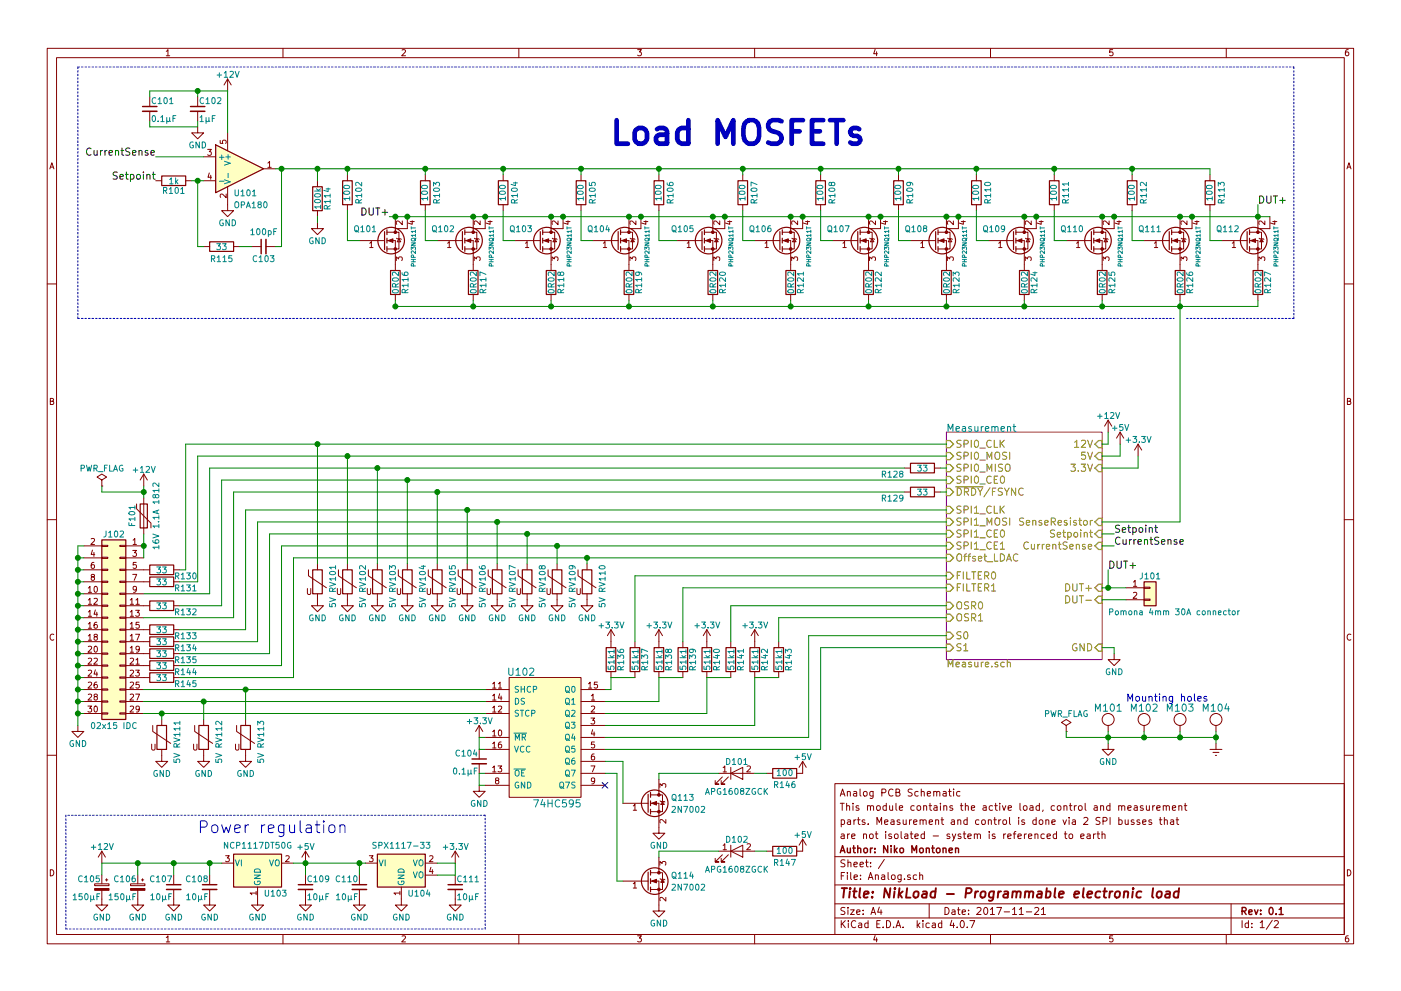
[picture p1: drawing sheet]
<svg xmlns="http://www.w3.org/2000/svg" width="297mm" height="210mm" viewBox="0 0 297 210" stroke-linecap="round" stroke-linejoin="round" font-family="sans-serif">
<g fill="none" stroke="#840000" stroke-width=".21">
<path d="M10 10.3h277v189.9h-277zM12 12.2h273v186.1h-273zM35.3 10.9l.3-.4v1.3M35.3 11.8h.7M48.3 16.8v2.5M48.3 16.8l-.8 1.2M48.3 16.8l.7 1.2M60 10.3v1.9M85.2 10.6l.5-.1 .3 .4-.8 .9h.8M110 10.3v1.9M135.2 10.5h.8l-.4 .5 .3 .1 .1 .2-.1 .4-.2 .1-.5-.1M160 10.3v1.9"/>
<path d="M185.5 10.5l-.3 .9h.8M185.9 11v.8M210 10.3v1.9M235.9 10.5h-.6v.6h.6l.1 .5-.3 .2-.4-.1M260 10.3v1.9M285.9 10.5l-.4 .1-.2 .2-.1 .8 .3 .2 .4-.1 .1-.4-.1-.2-.4-.1-.3 .3M10.6 35.8l.4-1.3 .4 1.3M10.7 35.5h.6M31.7 20.6v2M31.7 23.6v2M33 38.3h1.3M39.4 38.3h1.2"/>
<path d="M41.9 26.9v1.3h1.3l-1.3 1.3-1.3-1.3h1.3M41.9 20.6v2M41.9 23.6v2M43.2 33.3h2.5M43.2 38.3h2.5M44 31.7h.8l-.4 .5 .4 .1v.5l-.2 .2-.6-.2M44.4 36.7l-.3 .9h.8M44.7 37.2v.8M46.7 29.8v.6h.6v-.6h.5l.2 .2-.2 .4M48.3 39.6v5.1h1.2l-1.2 1.3-1.3-1.3h1.3M48.3 28.2v3.8M55.9 35.8h2.5"/>
<path d="M56.8 34.6l.3-.4v1.3M56.8 35.5h.7M67.3 38.3v1.3M73.7 37.1v1.2M90.2 37.1v1.2M106.7 37.1v1.2M123.2 37.1v1.2M139.7 37.1v1.2M157.5 37.1v1.2M174 37.1v1.2M190.5 37.1v1.2M207 37.1v1.2"/>
<path d="M223.5 37.1v1.2M240 37.1v1.2M256.5 37.1v1.2M285.6 35.8l.4-1.3 .4 1.3M285.7 35.5h.6M43.2 52.3h1.2M48 41.2v.8l-1-.8-.3 .2 .1 .5M49.5 52.3h1.3M53.3 52.3h2.1M56.4 52.3h2M67.3 47.2v1.3h1.3l-1.3 1.3-1.3-1.3h1.3M67.3 44.7v1.3"/>
<path d="M73.7 43.4v1.3M76.2 51h5.3M78.4 51.6l.3-.3v1.2M78.4 52.5h.7M82 51h1.8v6.4M82 49.3h1.8M83.8 49.3h.8v3.5h-2.6M83.8 46v3.3M84 55.3v-.8l.5 .4 .1-.3h.6l.1 .1-.1 .6M84.1 50.5l1 .3M84.6 50.7l.4 .6h-.8zM85.3 46.9v.8l-.9-.8-.4 .2 .1 .5"/>
<path d="M86.4 46v2.5h-2.6M87 47h.8M87.4 46.8v.8l-.9-.3M90.2 43.4v1.3M92.7 51h5.3M94.9 51.6l.3-.3v1.2M94.9 52.5h.7M98.6 51h1.7v6.4M98.6 49.3h1.7M100.3 49.3h.8v3.5h-2.5M100.3 46v3.3M100.5 55.3v-.8l.5 .4 .1-.3h.6l.1 .1-.1 .6"/>
<path d="M100.6 50.5l1 .3M101.1 50.7l.4 .6h-.8zM101.8 46.9v.8l-.9-.8-.4 .2 .1 .5M102.9 46v2.5h-2.6M103.5 47h.8M103.9 46.8v.8l-.9-.3M106.7 43.4v1.3M109.2 51h5.4M111.4 51.6l.4-.3v1.2M111.4 52.5h.7M115.1 51h1.7v6.4M115.1 49.3h1.7"/>
<path d="M116.8 49.3h.8v3.5h-2.5M116.8 46v3.3M117 55.3v-.8l.5 .4 .1-.3h.6l.1 .1-.1 .6M117.1 50.5l1 .3M117.6 50.7l.4 .6h-.8zM118.3 46.9v.8l-.9-.8-.4 .2 .1 .5M119.4 46v2.5h-2.6M120 47h.9M120.4 46.8v.8l-.9-.3M123.2 43.4v1.3M125.7 51h5.4M127.9 51.6l.4-.3v1.2"/>
<path d="M127.9 52.5h.7M131.6 51h1.7v6.4M131.6 49.3h1.7M133.3 49.3h.8v3.5h-2.5M133.3 46v3.3M133.6 55.3v-.8l.4 .4 .1-.3h.6l.1 .1-.1 .6M133.6 50.5l1 .3M134.1 50.7l.4 .6h-.8zM134.8 46.9v.8l-.9-.8-.3 .2 .1 .5M135.9 46v2.5h-2.6M136.5 47h.9M136.9 46.8v.8l-.9-.3"/>
<path d="M139.7 43.4v1.3M143.5 51h5.3M145.7 51.6l.3-.3v1.2M145.7 52.5h.7M149.4 51h1.7v6.4M149.4 49.3h1.7M151.1 49.3h.8v3.5h-2.5M151.1 46v3.3M151.3 55.3v-.8l.5 .4 .1-.3h.6l.1 .1-.1 .6M151.4 50.5l1 .3M151.9 50.7l.4 .6h-.8zM152.6 46.9v.8l-.9-.8-.4 .2 .1 .5"/>
<path d="M153.7 46v2.5h-2.6M154.3 47h.8M154.7 46.8v.8l-.9-.3M157.5 43.4v1.3M160 51h5.4M162.2 51.6l.4-.3v1.2M162.2 52.5h.7M165.9 51h1.7v6.4M165.9 49.3h1.7M167.6 49.3h.8v3.5h-2.5M167.6 46v3.3M167.8 55.3v-.8l.5 .4 .1-.3h.6l.1 .1-.1 .6"/>
<path d="M167.9 50.5l1 .3M168.4 50.7l.4 .6h-.8zM169.1 46.9v.8l-.9-.8-.4 .2 .1 .5M170.2 46v2.5h-2.6M170.8 47h.9M171.2 46.8v.8l-.9-.3M174 43.4v1.3M176.5 51h5.4M178.7 51.6l.4-.3v1.2M178.7 52.5h.7M182.4 51h1.7v6.4M182.4 49.3h1.7"/>
<path d="M184.1 49.3h.8v3.5h-2.5M184.1 46v3.3M184.4 55.3v-.8l.4 .4 .1-.3h.6l.1 .1-.1 .6M184.4 50.5l1 .3M184.9 50.7l.4 .6h-.8zM185.6 46.9v.8l-.9-.8-.3 .2 .1 .5M186.7 46v2.5h-2.6M187.3 47h.9M187.7 46.8v.8l-.9-.3M190.5 43.4v1.3M193 51h5.4M195.2 51.6l.4-.3v1.2"/>
<path d="M195.2 52.5h.7M198.9 51h1.8v6.4M198.9 49.3h1.8M200.7 49.3h.7v3.5h-2.5M200.7 46v3.3M200.9 55.3v-.8l.4 .4 .1-.3h.6l.1 .1-.1 .6M200.9 50.5l1 .3M201.4 50.7l.4 .6h-.8zM202.1 46.9v.8l-.9-.8-.3 .2 .1 .5M203.2 46v2.5h-2.5M203.8 47h.9M204.2 46.8v.8l-.9-.3"/>
<path d="M207 43.4v1.3M209.5 51h5.4M211.7 51.6l.4-.3v1.2M211.7 52.5h.7M215.4 51h1.8v6.4M215.4 49.3h1.8M217.2 49.3h.7v3.5h-2.5M217.2 46v3.3M217.4 55.3v-.8l.5 .4 .1-.3h.5l.1 .1-.1 .6M217.4 50.5l1 .3M217.9 50.7l.4 .6h-.7zM218.6 46.9v.8l-.9-.8-.3 .2 .1 .5"/>
<path d="M219.7 46v2.5h-2.5M220.3 47h.9M220.8 46.8v.8l-1-.3M223.5 43.4v1.3M226.1 51h5.3M228.2 51.6l.4-.3v1.2M228.2 52.5h.8M231.9 51h1.8v6.4M231.9 49.3h1.8M233.7 49.3h.7v3.5h-2.5M233.7 46v3.3M233.9 55.3v-.8l.5 .4 .1-.3h.5l.2 .1-.2 .6"/>
<path d="M233.9 50.5l1 .3M234.4 50.7l.4 .6h-.7zM235.2 46.9v.8l-1-.8-.3 .2 .1 .5M236.2 46v2.5h-2.5M236.8 47h.9M237.3 46.8v.8l-1-.3M240 43.4v1.3M242.6 51h5.3M244.8 51.6l.3-.3v1.2M244.8 52.5h.7M248.4 51h1.8v6.4M248.4 49.3h1.8"/>
<path d="M250.2 49.3h.8v3.5h-2.6M250.2 46v3.3M250.4 55.3v-.8l.5 .4 .1-.3h.5l.2 .1-.2 .6M250.4 50.5l1.1 .3M251 50.7l.3 .6h-.7zM251.7 46.9v.8l-1-.8-.3 .2 .1 .5M252.7 46v2.5h-2.5M253.3 47h.9M253.8 46.8v.8l-.9-.3M256.5 43.4v1.3M259.1 51h5.3M261.3 51.6l.3-.3v1.2"/>
<path d="M261.3 52.5h.7M264.9 51h1.8v6.4M264.9 49.3h1.8M266.7 49.3h.8v3.5h-2.6M266.7 46v3.3M266.9 55.3v-.8l.5 .4 .1-.3h.5l.2 .1-.2 .6M267 50.5l1 .3M267.5 50.7l.3 .6h-.7zM268.2 46.9v.8l-.9-.8-.4 .2 .1 .5M269.2 46v2.5h-2.5M269.8 47h.9M270.3 46.8v.8l-.9-.3"/>
<path d="M10 60.2h2M83.8 62.5v1.2M100.3 62.5v1.2M116.8 62.5v1.2M133.3 62.5v1.2M151.1 62.5v1.2M167.6 62.5v1.2M184.1 62.5v1.2M200.7 62.5v1.2M217.2 62.5v1.2M233.7 62.5v1.2M250.2 62.5v1.2"/>
<path d="M266.7 62.5v1.2M285 60.2h2M10.7 85.1h.5l.1-.5-.6-.1v1.3h.5l.2-.4-.3-.3M191.8 99.3h1.2M198.1 99.3h1.3M234.9 89.1v2.6M234.9 89.1l-.7 1.3M234.9 89.1l.8 1.3M237.5 91.7l-.8 1.3M237.5 91.7v2.5M237.5 91.7l.8 1.3M241.3 94.2l-.8 1.3"/>
<path d="M241.3 94.2v2.6M241.3 94.2l.8 1.3M285.7 85.1h.5l.1-.5-.6-.1v1.3h.5l.2-.4-.3-.3M10 110.3h2M17.8 115.8h3.8M17.8 118.4h3.8M19.3 114.3l.5-.1 .2 .4-.7 .9h.7M19.6 116.7l-.3 .9h.8M19.9 119.3l-.3 .1-.2 .2-.1 .7 .3 .3 .4-.1-.1-.6-.3-.1-.3 .2M19.9 117.2v.9M21.6 118.2h1.3v.3h-1.3zM21.6 115.7h1.3v.2h-1.3z"/>
<path d="M21.6 103.1h.1M21.6 101.8l1-.6-1-.6-1 .6 1 .6v1.3M25.4 118.2h1.3v.3h-1.3zM25.4 115.7h1.3v.2h-1.3zM26.7 115.8h3.8M26.7 118.4h3.8M28.1 116.8h.8l-.4 .5 .4 .1v.5l-.2 .2-.6-.2M28.2 114.6l.4-.4v1.3M28.2 115.5h.7M28.9 119.3h-.6l-.1 .6h.7v.6l-.2 .1-.5-.1M29 106.9v1l3 3.1v1M30.5 100.6v2.5"/>
<path d="M30.5 105.7v7.6M30.5 100.6l-.8 1.2M30.5 100.6l.7 1.2M67.3 119.6v1.3M73.7 119.6v1.3M80 119.6v1.3M86.4 119.6v1.3M92.7 119.6v1.3M99.1 119.6v1.3M105.4 119.6v1.3M111.8 119.6v1.3M118.1 119.6v1.3"/>
<path d="M124.5 119.6v1.3M191.8 104.4h1.2M198.1 104.4h1.3M285 110.3h2M11.4 134.6a.58 .58 0 0 0-.8 .6 .58 .58 0 0 0 .8 .5M17.8 138.7h3.8M17.8 136.1h3.8M17.8 133.6h3.8M17.8 128.5h3.8M17.8 123.4h3.8M17.8 120.9h3.8M17.8 126h3.8"/>
<path d="M17.8 131.1h3.8M18.7 124.8l.4-.4v1.3M18.7 137.2l.5-.1 .2 .4-.8 .9h.8M18.7 127.3l.4-.4v1.3M18.7 139.7l.5-.1 .2 .4-.8 .9h.8M18.7 129.8l.4-.3v1.3M18.7 132.4l.4-.4v1.3M18.7 134.9l.4-.3v1.2M18.7 125.7h.7M18.7 128.2h.7M18.7 130.8h.7M18.7 133.3h.7"/>
<path d="M18.7 135.8h.7M19.6 122.4l-.3-.2 .1-.2h.6v.3l-.6 .1-.1 .3 .1 .3 .2 .1h.2l.2-.2v-.4l-.2-.1M19.9 127l.5-.1 .3 .4-.8 .9h.8M19.9 139.7l.5-.1 .3 .4-.8 .9h.8M20 124.5l.2-.1a.67 .67 0 0 1 .5 .6 .67 .67 0 0 1-.5 .7l-.3-.5zM20 137.2l.2-.1a.67 .67 0 0 1 .5 .6 .67 .67 0 0 1-.5 .7l-.3-.5zM20.2 135.1l-.3-.2 .1-.2h.6v.3l-.6 .1-.1 .3 .1 .3 .2 .1h.2l.3-.2-.1-.4-.2-.1M20.2 129.4l-.3 .9h.8M20.5 132l-.3 .1-.2 .2-.1 .7 .3 .3 .4-.1-.1-.6-.3-.1-.3 .2M20.5 129.9v.9M21.6 138.6h1.3v.2h-1.3zM21.6 136h1.3v.3h-1.3z"/>
<path d="M21.6 133.5h1.3v.2h-1.3zM21.6 130.9h1.3v.3h-1.3zM21.6 128.4h1.3v.2h-1.3zM21.6 125.9h1.3v.2h-1.3zM21.6 123.3h1.3v.3h-1.3zM21.6 120.8h1.3v.2h-1.3zM25.4 138.6h1.3v.2h-1.3zM25.4 136h1.3v.3h-1.3zM25.4 133.5h1.3v.2h-1.3zM25.4 130.9h1.3v.3h-1.3zM25.4 128.4h1.3v.2h-1.3zM25.4 125.9h1.3v.2h-1.3z"/>
<path d="M25.4 123.3h1.3v.3h-1.3zM25.4 120.8h1.3v.2h-1.3zM26.7 138.7h5M26.7 136.1h5M26.7 133.6h5M26.7 128.5h5M26.7 123.4h5M26.7 120.9h5M26.7 126h3.8M26.7 131.1h3.8M27.6 127.3l.4-.4v1.3M27.6 139.7l.5-.1 .2 .4-.8 .9h.8"/>
<path d="M27.6 129.8l.4-.3v1.3M27.6 132.4l.4-.4v1.3M27.6 134.9l.4-.3v1.2M27.6 137.5l.4-.4v1.3M27.6 128.2h.7M27.6 130.8h.7M27.6 133.3h.7M27.6 135.8h.7M27.6 138.4h.7M28.1 121.9h.9l-.6 1.2M28.8 129.5h.7l-.4 .5 .4 .1v.5l-.2 .2-.5-.2M28.8 134.6h.8l-.5 1.2"/>
<path d="M28.8 127.3l.4-.4v1.3M28.8 140l.4-.4v1.3M28.8 128.2h.7M28.9 124.9l-.2 .3-.4-.1v-.6l.4-.1 .2 .2v.8l-.3 .3h-.3M29.5 132h-.6l-.1 .6h.7v.6l-.2 .1-.5-.1M29.5 137.6l-.2 .3-.4-.1v-.6l.4-.1 .2 .2v.8l-.3 .3h-.3M36.8 138.7h1.3M36.8 136.1h1.3M36.8 133.6h1.3M36.8 128.5h1.3M36.8 123.4h1.3M36.8 120.9h1.3"/>
<path d="M65.2 124.9v1l.2 .2h.3l.2-.2v-1M65.4 120.9v1.3l3.8 2.5M67.3 126v2.5h1.3l-1.3 1.3-1.3-1.3h1.3M71.5 124.9v1l.3 .2h.2l.2-.2v-1M71.8 120.9v1.3l3.8 2.5M73.7 126v2.5h1.2l-1.2 1.3-1.3-1.3h1.3M77.9 124.9v1l.2 .2h.3l.2-.2v-1M78.1 120.9v1.3l3.8 2.5M80 126v2.5h1.3l-1.3 1.3-1.3-1.3h1.3M84.2 124.9v1l.3 .2h.2l.2-.2v-1M84.5 120.9v1.3l3.8 2.5M86.4 126v2.5h1.2l-1.2 1.3-1.3-1.3h1.3"/>
<path d="M90.6 124.9v1l.2 .2h.3l.2-.2v-1M90.8 120.9v1.3l3.8 2.5M92.7 126v2.5h1.3l-1.3 1.3-1.3-1.3h1.3M96.9 124.9v1l.3 .2h.2l.2-.2v-1M97.2 120.9v1.3l3.8 2.5M99.1 126v2.5h1.2l-1.2 1.3-1.3-1.3h1.3M103.3 124.9v1l.2 .2h.3l.2-.2v-1M103.5 120.9v1.3l3.8 2.5M105.4 126v2.5h1.3l-1.3 1.3-1.3-1.3h1.3M109.6 124.9v1l.3 .2h.2l.2-.2v-1M109.9 120.9v1.3l3.8 2.5M111.8 126v2.5h1.2l-1.2 1.3-1.3-1.3h1.3"/>
<path d="M116 124.9v1l.2 .2h.3l.2-.2v-1M116.2 120.9v1.3l3.8 2.5M118.1 126v2.5h1.3l-1.3 1.3-1.3-1.3h1.3M122.3 124.9v1l.3 .2h.2l.2-.2v-1M122.6 120.9v1.3l3.8 2.5M124.5 126v2.5h1.2l-1.2 1.3-1.3-1.3h1.3M129.5 133.6l-.7 1.3M129.5 133.6v3.8M129.5 133.6l.8 1.3M134.6 136.1v1.3M139.7 133.6v3.8M139.7 133.6l-.8 1.3"/>
<path d="M139.7 133.6l.8 1.3M144.8 136.1v1.3M149.9 133.6l-.8 1.3M149.9 133.6v3.8M149.9 133.6l.7 1.3M154.9 136.1v1.3M160 133.6l-.7 1.3M160 133.6v3.8M160 133.6l.8 1.3M165.1 136.1v1.3M236.2 138.7v1.2h1.3l-1.3 1.3-1.3-1.3h1.3M238.8 124.7h3.8"/>
<path d="M238.8 127.2h3.8M240.3 123.5l.4-.4v1.3M240.3 125.8l.5-.1 .2 .3-.8 .9h.8M240.3 124.4h.7M242.6 127.1h1.2v.3h-1.2zM242.6 124.6h1.2v.2h-1.2zM286.4 134.6a.58 .58 0 0 0-.8 .6 .58 .58 0 0 0 .8 .5M16.5 153.9v1.3h1.3l-1.3 1.3-1.3-1.3h1.3M17.8 148.8h3.8M17.8 151.4h3.8M17.8 146.3h3.8M17.8 141.2h3.8"/>
<path d="M17.8 143.8h3.8M18.6 149.8h.8l-.4 .5 .4 .1v.5l-.2 .2-.6-.2M18.7 142.3l.5-.1 .2 .3-.8 1h.8M18.7 144.8l.5-.1 .2 .4-.8 .9h.8M18.7 147.4l.5-.1 .2 .3-.8 .9h.8M20 149.9l.2-.1a.67 .67 0 0 1 .5 .6 .67 .67 0 0 1-.5 .7l-.3-.5zM20.2 147.8l-.3-.2 .1-.3 .6 .1v.3l-.6 .1-.1 .3 .1 .3 .2 .1h.2l.3-.2-.1-.4-.2-.1M20.2 142.1l-.3 .9h.8M20.5 144.7l-.3 .1-.2 .2-.1 .7 .3 .3 .4-.1-.1-.6-.3-.1-.3 .2M20.5 142.6v.9M21.6 151.3h1.3v.2h-1.3zM21.6 148.7h1.3v.3h-1.3z"/>
<path d="M21.6 146.2h1.3v.2h-1.3zM21.6 143.6h1.3v.3h-1.3zM21.6 141.1h1.3v.2h-1.3zM25.4 151.3h1.3v.2h-1.3zM25.4 148.7h1.3v.3h-1.3zM25.4 146.2h1.3v.2h-1.3zM25.4 143.6h1.3v.3h-1.3zM25.4 141.1h1.3v.2h-1.3zM26.7 148.8h3.8M26.7 151.4h3.8M26.7 146.3h3.8M26.7 141.2h5"/>
<path d="M26.7 143.8h5M27.6 142.3l.5-.1 .2 .3-.8 1h.8M27.6 144.8l.5-.1 .2 .4-.8 .9h.8M27.6 147.4l.5-.1 .2 .3-.8 .9h.8M27.6 149.9l.5-.1 .2 .4-.8 .9h.8M28.8 142.2h.7l-.4 .5 .4 .1v.5l-.2 .2-.5-.2M28.8 147.3h.8l-.5 1.2M28.8 140.9h.7M29.5 144.7h-.6l-.1 .6h.7v.6l-.2 .1-.5-.1M29.5 150.3l-.2 .3-.4-.1v-.6l.4-.1 .2 .2v.8l-.3 .3h-.3M32.2 157.9v1l.2 .3h.2l.3-.3v-1M32.4 153.9v1.3l3.8 2.5"/>
<path d="M34.3 159v2.5h1.3l-1.3 1.3-1.3-1.3h1.3M34.3 152.6v1.3M36.8 141.2h1.3M36.8 143.8h1.3M41 157.9v1l.3 .3h.2l.3-.3v-1M41.3 153.9v1.3l3.8 2.5M43.2 159v2.5h1.2l-1.2 1.3-1.3-1.3h1.3M43.2 152.6v1.3M49.9 157.9v1l.3 .3h.2l.2-.3v-1M50.2 153.9v1.3l3.8 2.5M52.1 159v2.5h1.2l-1.2 1.3-1.3-1.3h1.3M52.1 152.6v1.3"/>
<path d="M101.6 153.9l-.8 1.3M101.6 153.9v2.6M101.6 159v2M101.6 153.9l.8 1.3M102.9 148.8h5M102.9 151.4h5M102.9 156.5h5M102.9 159h5M102.9 146.3h5M104.4 155.2l.4-.3v1.3M104.4 145.1l.4-.4v1.3M104.4 150.2l.4-.4v1.3"/>
<path d="M104.4 147.6l.4-.3v1.2M104.4 157.8l.4-.4v1.3M104.4 148.5h.8M104.4 156.2h.8M104.4 146h.8M104.4 151.1h.8M104.4 158.7h.8M105.7 145.1l.3-.4v1.3M105.7 149.9l.4-.1 .3 .4-.8 .9h.8M105.7 146h.7M105.8 155l.1-.1a.67 .67 0 0 1 .5 .6 .67 .67 0 0 1-.5 .7l-.2-.5zM105.9 147.2l-.2 .9h.7"/>
<path d="M106.2 157.4l-.3 .1-.2 .2v.7l.2 .3 .4-.1-.1-.6-.3-.1-.2 .2M106.2 147.7v.8M107.9 143.8h15.3v25.4h-15.3zM123.2 148.8h5.1M123.2 151.4h5.1M123.2 153.9h5.1M123.2 156.5h5.1M123.2 159h5.1M123.2 146.3h5.1M124.8 145.1l.3-.4v1.3M124.8 146h.7M125.3 152.3h.8l-.4 .5 .3 .1v.6l-.1 .1-.6-.1"/>
<path d="M125.4 147.6l.3-.3v1.2M125.4 149.9l.5-.1 .2 .4-.8 .9h.8M125.4 148.5h.7M125.7 154.8l-.3 .9h.7M126 160h-.4l-.2 .3v.7l.2 .2 .4-.1v-.6l-.4-.1-.2 .3M126 155.3v.9M126 157.4h-.6v.6h.6v.6l-.1 .1-.5-.1M126.6 144.7h-.6v.6h.6v.6l-.1 .1-.5-.1M129.5 142.5v1.3M134.6 142.5v1.3M139.7 142.5v1.3M144.8 142.5v1.3"/>
<path d="M149.9 142.5v1.3M154.9 142.5v1.3M160 142.5v1.3M165.1 142.5v1.3M226.1 155.2h.1M226.1 153.9l1-.6-1-.7-1.1 .7 1.1 .6v1.3M234.9 157.7v1.3h1.3l-1.3 1.3-1.2-1.3h1.2M234.9 153.9v1.3M242.6 153.9v1.3M250.2 153.9v1.3M256.5 159h2.6M257.2 159.6h1.2"/>
<path d="M257.8 153.9v1.3M257.8 157.7v1.3M10 160.2h2M101.6 166.6v1.3h1.3l-1.3 1.3-1.3-1.3h1.3M101.6 162v2.1M102.9 164.1h5M102.9 166.6h5M104.4 162.9l.4-.4v1.3M104.4 163.8h.8M105.3 165.6l-.2-.3v-.2h.6v.3l-.5 .2-.1 .2v.4l.2 .1h.2l.3-.2-.1-.4-.2-.1M105.6 162.5h.8l-.5 .5 .4 .1v.5l-.2 .2-.5-.2M123.2 161.5h5.1"/>
<path d="M123.2 164.1h5.1M123.2 166.6h5.1M125.3 162.5h.8l-.5 1.3M126.1 165.6l-.2 .2h-.4l-.1-.7 .5-.1 .2 .3-.1 .7-.3 .3h-.2M132.1 170.4h5.3M134.3 171l.3-.4v1.3M134.3 171.9h.7M137.9 170.4h1.8v6.4h1.3l-1.3 1.2-1.3-1.2h1.3M137.9 168.7h1.8M139.7 168.7h.8v3.5h-2.6M139.7 165.3v3.4M139.9 167.1v-.8l.5 .4 .1-.4h.5l.2 .2-.2 .6"/>
<path d="M140 169.9l1 .3M140.5 170l.3 .7h-.7zM141.2 173.9v.8l-.9-.8-.4 .2 .1 .5M152.4 164.1h7.6M153.2 164.8l-1.6 1.6h.8h-.8v-.8M153.3 162.9l.4-.4v1.3M153.3 179.4l.4-.4v1.3M153.3 163.8h.7M154.4 164.8l-1.5 1.6h.8h-.8v-.8M154.9 164.1l2.6-1.3v2.5zM154.9 162.8v2.5M154.9 179.3v2.6"/>
<path d="M158.4 162.6l.5-.1 .2 .4-.8 .9h.8M158.4 179.1l.5-.1 .2 .4-.8 .9h.8M162.6 164.1h1.2M170.2 161.5v2.6h-1.3M170.2 178v2.6h-1.3M170.2 161.5l-.8 1.3M170.2 161.5l.7 1.3M170.2 178l-.8 1.3M170.2 178l.7 1.3M177 166.3h108v32h-108zM178.2 168.9l.4-1.5 .5 1.5M178.2 170.4h.8"/>
<path d="M178.3 168.5h.7M178.4 177h.5l.1 .9M178.4 174l.4-.1 .3 .3-.2 .6h-.5M178.4 173.9v1.5M178.6 170.4v1.5M179 177.3l-.7 .3 .2 .3 .5-.1M179.5 171.1l.2-.2 .4 .1v.9M179.5 170.4v1.5M179.7 168l.2-.1 .3 .1 .1 .9M179.7 167.9v1M179.7 174h.6v.9M179.7 176.9v1"/>
<path d="M180.1 176.9l-.4 .3M180.3 174.3l-.7 .3 .3 .3 .4-.1M180.6 177.4l.7-.1-.1-.3-.4-.1-.2 .2v.7h.6M180.8 170.4v.2M180.8 170.9v1M181 168h.6v.9M181.1 173.9v1M181.5 173.9l-.4 .3M181.6 168.3l-.7 .2 .3 .4 .4-.1M181.8 173.9h.5M182 173.4v1.3l.3 .2M182.1 171l-.4-.1-.2 .2 .1 .3 .5 .1v.4h-.6"/>
<path d="M182.3 167.4v1.3l.2 .2M183.1 177.1l.2-.2 .4 .1v.9M183.1 176.9v1M183.1 168l.2-.1 .5 .1v.6l-.1 .2-.4 .1-.2-.1zM183.4 174l-.4-.1-.2 .2 .1 .3 .5 .1v.3h-.6M183.9 171.1l.2-.2 .4 .1 .1 .9M183.9 170.9v1M184.1 174.8v.1M184.4 177.1l.2-.2 .5 .2v.5l-.1 .2-.4 .1-.2-.1zM184.6 171.1l.2-.2 .3 .1 .1 .9M185.1 167.9v1.4l-.3 .1-.3-.1M185.1 168l-.4-.1-.3 .3 .1 .6 .2 .1 .4-.1"/>
<path d="M185.6 176.9h.5M185.8 176.4v1.3l.3 .2M185.9 174.9v-1.5l.5 1.1 .5-1.1v1.5M185.9 171.1l.2-.2 .5 .2v.5l-.1 .3h-.4l-.2-.1zM187 168.2l.7-.1 .1-.2v-.3l-.2-.2h-.6v1.5M187.6 174.4l.7-.1-.1-.3-.4-.1-.2 .2v.7h.6M187.8 176.4v.2M187.8 176.9v1M187.9 171l-.4-.1-.3 .3 .1 .6 .2 .1h.4M187.9 170.4v1.5M188.6 170.9l.1 1h.4l.2-.1M188.9 174h.6l.1 .9"/>
<path d="M189 177l-.4-.1-.2 .2 .1 .3 .5 .1v.3h-.6M189.3 170.9v1M189.3 167.6a.71 .71 0 0 0-1 .5 .71 .71 0 0 0 .8 .8l.2-.1M189.6 174.3l-.8 .3 .3 .3 .5-.1M189.7 177.1l.2-.2 .4 .2 .1 .5-.1 .2-.4 .1-.2-.1zM190 170.4v1.3l.2 .2M190 168.1l.7-.1v-.4l-.2-.2h-.5v1.5h.6l.2-.1v-.4l-.3-.3M190.7 171.4l.7-.1-.1-.3-.4-.1-.2 .2 .1 .8h.5M190.8 174l-.4-.1-.2 .2 .1 .3 .5 .1v.3h-.6M191.1 176.4v1.3l.2 .2M191.5 173.9l.1 .9 .3 .1 .2-.1M191.8 177h.6l.1 .9"/>
<path d="M192.1 173.9v1M192.5 177.3l-.7 .3 .2 .3 .5-.1M192.8 173.9v1M193 176.9h.5M193.2 176.4v1.3l.3 .2M193.3 173.9l-.5 .3M193.4 167.5l-.6-.1-.3 .3 .1 .3 .7 .3v.5l-.2 .1-.6-.1M193.7 174.4l.7-.1v-.3l-.5-.1-.2 .2 .1 .7h.6M193.8 171l-.4-.1-.3 .3 .1 .6 .2 .1h.4M194 177.4l.7-.1-.1-.3-.4-.1-.2 .2 .1 .7h.5M194.5 171.1l.2-.2 .4 .2 .1 .5-.1 .3h-.4l-.2-.1zM194.7 168l-.5-.1-.2 .3v.6l.2 .1 .5-.1"/>
<path d="M195.1 174.1l.2-.2 .4 .1v.9M195.1 173.9v1M195.3 168l.2-.1 .4 .1 .1 .9M195.3 167.4v1.5M195.7 174.1l.2-.2 .4 .1 .1 .9M195.8 171.1l.2-.2 .4 .1 .1 .9M195.8 170.9v1M196 177l-.4-.1-.3 .3 .1 .6 .2 .1 .4-.1M196 176.4v1.5M196.6 168.4l.7-.1v-.3l-.5-.1-.2 .2 .1 .7h.6M197 170.9h.5M197 174.4l.7-.1v-.3l-.5-.1-.2 .2 .1 .7h.6"/>
<path d="M197.2 170.4v1.3l.3 .2M197.8 177.4h1.2M198 168l.2-.1 .4 .1v.9M198 167.9v1M198 171h.6l.1 .9M198.4 174.1l.2-.2 .4 .1v.9M198.4 173.9v1M198.6 168.1l.2-.2 .4 .1 .1 .9M198.7 171.3l-.7 .3 .2 .3h.5M199.4 170.4v.2M199.4 170.9v1M199.5 173.9h.6"/>
<path d="M199.7 173.4v1.3l.4 .2M200 168h.6v.9M200.1 171.1l.2-.2 .4 .1v.9M200.1 170.9v1M200.6 168.3l-.7 .2 .2 .4 .5-.1M201.1 167.9h.6M201.3 167.4v1.3l.4 .2M201.3 177l-.3-.1-.2 .2v.3l.5 .1v.3h-.5M201.7 174h.6l.1 .9M201.9 176.9l.4 1M202 171l-.4-.1-.2 .2v.3l.6 .1v.4h-.6M202.2 167.4v.2"/>
<path d="M202.2 167.9v1M202.4 174.3l-.7 .3 .2 .3 .5-.1M202.6 176.9l-.5 1.4-.2 .1M203.1 174.1l.2-.2 .4 .1v.9M203.1 173.9v1M203.5 168l-.4-.1-.3 .3 .1 .6 .2 .1 .4-.1M203.6 170.9h.6M203.7 177l-.3-.1-.3 .2 .1 .3 .5 .1v.3h-.6M203.8 170.4v1.3l.4 .2M204.2 176.9h.6M204.4 176.4v1.3l.4 .2M204.7 171.1l.2-.2 .4 .1v.9"/>
<path d="M204.7 170.4v1.5M205.1 174l-.5-.1-.3 .3 .1 .6 .2 .1 .5-.1M205.1 173.4v1.5M205.2 177.4l.7-.1v-.3l-.5-.1-.2 .2 .1 .7h.6M205.9 171.4l.8-.1-.1-.3-.4-.1-.3 .2 .1 .8h.6M206.6 177.1l.2-.2 .4 .1v.9M206.6 176.9v1M207.2 177.1l.2-.2 .4 .1 .1 .9M207.5 174l-.4-.1-.3 .3 .1 .6 .2 .1 .4-.1M208.2 174.1l.2-.2 .4 .2 .1 .5-.1 .2-.4 .1-.2-.1zM208.5 171h.5l.1 .9M209.1 171.3l-.7 .3 .2 .3h.5"/>
<path d="M209.5 174.1l.3-.2 .3 .1 .1 .9M209.5 173.9v1M209.7 176.4v.2M209.7 176.9v1M210.4 171l-.4-.1-.3 .3 .1 .6 .2 .1h.4M210.7 173.9h.6M210.9 173.4v1.3l.4 .2M210.9 170.9h.6M210.9 177l-.3-.1-.2 .2v.3l.5 .1v.3h-.5M211.1 170.4v1.3l.4 .2M211.8 173.9v1M212 170.4v.2"/>
<path d="M212 170.9v1M212.2 173.9l-.4 .3M212.5 170.9l.4 1 .4-1M212.7 174.1l.2-.2 .4 .2 .1 .5-.1 .2-.4 .1-.2-.1zM212.8 176.9v1M213.2 176.9l-.4 .3M213.7 177.4l.7-.1-.1-.3-.4-.1-.2 .2v.7h.6M213.7 171.4l.8-.1-.1-.3-.4-.1-.3 .2 .1 .8h.6M214 173.4v1.3l.2 .2M214.8 176.9h.6M215.4 176.4l-.4 .3v1.2M215.8 177.4l.7-.1v-.3l-.4-.1-.3 .2 .1 .7h.6"/>
<path d="M216 173.4v.2M216 173.9v1M216.3 170.4v1.3l.2 .2M217 171.1l.2-.2 .5 .2 .1 .5-.2 .3h-.4l-.2-.1zM217.2 174l-.4-.1-.2 .2 .1 .3 .5 .1v.3h-.6M217.2 176.9v1M217.6 176.9l-.4 .3M218.1 177.4l.7-.1-.1-.3-.4-.1-.2 .2v.7h.6M218.4 171h.6v.9M219 171.3l-.7 .3 .2 .3h.5M219.4 177.1l.2-.2 .4 .1 .1 .9M219.4 176.9v1"/>
<path d="M219.7 174l-.4-.1-.3 .3v.6l.3 .1 .4-.1M219.7 173.4v1.5M220.4 171l-.5-.1-.2 .3v.6l.2 .1h.5M220.4 170.4v1.5M220.4 174.1l.2-.2 .4 .2 .1 .5-.1 .2-.4 .1-.2-.1zM221.2 171.9l-.2 .3M221.4 177l-.4-.1-.3 .3 .1 .6 .2 .1 .4-.1M221.7 174.1l.2-.2 .4 .1 .1 .9M221.7 173.9v1M222 177.4l.7-.1v-.3l-.5-.1-.2 .2 .1 .7h.6M223 174.4l.7-.1v-.3l-.5-.1-.2 .2 .1 .7h.6M223.6 171l-.5-.1-.2 .3v.6l.2 .1h.5"/>
<path d="M224 177l-.4-.1-.3 .3 .1 .6 .2 .1 .4-.1M224 176.4v1.5M224.2 171.1l.2-.2 .5 .2v.5l-.1 .3h-.4l-.2-.1zM225.4 173.9l.3 1 .4-1M225.6 171.1l.2-.2 .4 .1v.9M225.6 170.9v1M225.7 176.9h.5M225.9 176.4v1.3l.3 .2M226.7 173.4v.2M226.7 173.9v1M226.7 177.1l.2-.2 .5 .2v.5l-.1 .2-.4 .1-.2-.1zM226.7 170.9h.6"/>
<path d="M226.9 170.4v1.3l.4 .2M227.4 174h.6v.9M227.8 170.9v1M228 174.3l-.7 .3 .2 .3 .5-.1M228.2 170.9l-.4 .3M228.7 171.1l.2-.2 .5 .2v.5l-.1 .3h-.4l-.2-.1zM229.1 177.4l.7-.1v-.3l-.4-.1-.3 .2 .1 .7h.6M229.8 173.6l.6-.2 .3 .5-1 1h1M230.1 170.4v1.3l.2 .2M230.5 177h.6v.9M231.1 177.3l-.7 .3 .3 .3 .4-.1M231.9 176.9v1"/>
<path d="M232 171h.6v.9M232.3 176.9l-.4 .3M232.6 176.9h.5M232.6 171.3l-.7 .3 .3 .3h.4M232.8 176.4v1.3l.3 .2M233.2 173.5l-.6-.1-.2 .3v.3l.7 .4v.4l-.2 .1-.5-.1M233.3 171.1l.3-.2 .3 .1 .1 .9M233.3 170.9v1M233.7 177.1l.2-.2 .3 .1 .1 .9M233.7 176.4v1.5M233.9 174.2l.7-.1 .1-.2-.1-.3-.2-.2h-.5v1.5M235.3 171l-.4-.1-.3 .3 .1 .6 .2 .1h.4"/>
<path d="M235.3 170.4v1.5M235.4 173.4v1.5M237.2 171.1l.2-.2 .4 .1v.9M237.2 170.9v1M237.2 174l.4-.1 .3 .3-.1 .6h-.6M237.2 173.4v1.5M237.8 171.1l.2-.2 .4 .1 .1 .9M238.6 173.9v.9l.4 .1 .2-.1M239.1 171.4l.7-.1v-.3l-.5-.1-.2 .2 .1 .8h.6M239.2 173.9v1M240.4 174l-.3-.1-.3 .2 .1 .3 .5 .1v.3h-.6M240.5 171h.6v.9"/>
<path d="M241.1 171.3l-.7 .3 .2 .3h.5M241.6 174l-.3-.1-.3 .2 .1 .3 .5 .1v.3h-.6M242.3 174.4l.7-.1-.1-.3-.4-.1-.2 .2v.7h.6M242.3 171l-.3-.1-.2 .2v.3l.5 .1v.4h-.5M243.1 170.9v1h.4l.2-.1M243.7 170.9v1M244.1 174l-.3-.1-.2 .2v.3l.5 .1v.3h-.5M244.4 170.9v1M244.8 170.9l-.4 .3M245.3 171.4l.7-.1-.1-.3-.4-.1-.2 .2v.8h.6M245.8 173.9h.6M246 173.4v1.3l.4 .2"/>
<path d="M246.6 171.1l.2-.2 .4 .1 .1 .9M246.6 170.9v1M246.9 174.1l.2-.2 .3 .1 .1 .9M246.9 173.4v1.5M247.3 171.1l.2-.2 .4 .1v.9M248.2 174h.6v.9M248.6 171.4l.7-.1-.1-.3-.4-.1-.2 .2v.8h.6M248.8 174.3l-.7 .3 .3 .3 .4-.1M249.4 173.9h.5M249.6 173.4v1.3l.3 .2M249.9 171.1l.2-.2 .4 .1 .1 .9M249.9 170.9v1"/>
<path d="M251.1 170.9h.5M251.3 170.4v1.3l.3 .2M257.7 160.3h.2M285 160.2h2M10.7 184.5a.65 .65 0 0 1 .7 .7 .65 .65 0 0 1-.7 .6zM20.1 187.5h3v.4h-3zM21.6 188.9v3.1h1.3l-1.3 1.3-1.3-1.3h1.3M21.6 180.6l-.8 1.3M21.6 180.6v2.5M21.6 185.7v1.8M21.6 180.6l.8 1.3M22.4 186.7h.5"/>
<path d="M22.6 186.4v.5M27.7 187.5h3v.4h-3zM29.2 188.9v3.1h1.3l-1.3 1.3-1.3-1.3h1.3M29.2 185.7v1.8M30 186.7h.5M30.2 186.4v.5M35.3 198.9l.3-.4v1.3M35.3 199.8h.7M36.8 188.7v3.3h1.3l-1.3 1.3-1.2-1.3h1.2M36.8 185.7v2M44.4 188.7v3.3h1.3l-1.3 1.3-1.2-1.3h1.2M44.4 185.7v2"/>
<path d="M47 183.1h2.5M47.8 181.6h.8l-.4 .4 .4 .1v.6l-.2 .1-.6-.1M54.3 189.5h-1.3l.4 .3M54.3 189.1v.7M54.6 188.2v3.8h1.3l-1.3 1.3-1.3-1.3h1.3M59.7 183.1h2.5M60 198.3v1.9M60.6 181.7l.5-.1 .2 .3-.8 .9h.8M64.8 188.7v3.3h1.2l-1.2 1.3-1.3-1.3h1.3M64.8 180.6l-.8 1.3M64.8 180.6v2.5M64.8 185.7v2"/>
<path d="M64.8 180.6l.7 1.3M76.2 188.7v3.3h1.3l-1.3 1.3-1.3-1.3h1.3M76.2 185.7v2M77.5 183.1h2.5M78.3 181.6h.8l-.4 .4 .3 .1v.6l-.1 .1-.6-.1M84.8 189.5h-1.3l.4 .3M84.8 189.1v.7M85.1 188.2v3.8h1.3l-1.3 1.3-1.3-1.3h1.3M85.2 198.6l.5-.1 .3 .4-.8 .9h.8M90.2 183.1h2.5M90.2 185.7h2.5M91.1 181.7l.5-.1 .2 .3-.8 .9h.8"/>
<path d="M91.4 184l-.3 .9h.7M91.7 184.5v.9M96.5 188.7v3.3h1.3l-1.3 1.3-1.3-1.3h1.3M96.5 180.6l-.7 1.3M96.5 180.6v2.5M96.5 185.7v2M96.5 180.6l.8 1.3M110 198.3v1.9M132.1 186.9h5.3M134.3 187.5l.3-.4v1.3M134.3 188.4h.7M135.2 198.5h.8l-.4 .5 .3 .1 .1 .2-.1 .4-.2 .1-.5-.1"/>
<path d="M137.9 186.9h1.8v6.4h1.3l-1.3 1.3-1.3-1.3h1.3M137.9 185.2h1.8M139.7 185.2h.8v3.5h-2.6M139.7 181.9v3.3M139.9 183.6v-.8l.5 .4 .1-.4h.5l.2 .2-.2 .6M140 186.4l1 .3M140.5 186.6l.3 .6h-.7zM141.2 190.4v.8l-.9-.8-.4 .2 .1 .5M152.4 180.6h7.6M153.2 181.4l-1.6 1.5h.8h-.8v-.8M153.3 180.3h.7M154.4 181.4l-1.5 1.5h.8h-.8v-.8"/>
<path d="M154.9 180.6l2.6-1.3v2.6zM160 198.3v1.9M162.6 180.6h1.2M177 194.8h108M177 191.8h108M177 187.8h108M177 181.8h108M178.4 195.3v1.5M178.4 185.8h.5M178.6 196l.6 .8M179.1 185.1h-.7v1.5M179.1 192.6l-.5-.1-.3 .3 .1 .3 .7 .4v.4l-.2 .1-.6-.1"/>
<path d="M179.1 182.5l-.5-.1-.3 .3 .1 .3 .7 .4v.4l-.2 .1-.6-.1M179.2 195.3l-.8 .9M179.7 185.1v.2M179.7 185.6v1M179.8 192.5v.2M179.8 183.1l.2-.2 .4 .1v.9M179.8 182.4v1.5M179.8 193v1M179.9 195.3v.2M179.9 195.8v1M180.3 193h.8l-.8 1h.8M180.4 185.1v1.3l.2 .2"/>
<path d="M181.1 183.4l.7-.1-.1-.3-.4-.1-.2 .2v.7h.6M181.1 186.1l.7-.1-.1-.3-.4-.1-.2 .2 .1 .7h.5M181.4 195.5a.71 .71 0 0 0-1 .5 .71 .71 0 0 0 .8 .8l.2-.1M181.6 193.5l.7-.1v-.3l-.4-.1-.3 .2 .1 .7h.6M182.1 195.9h.6v.9M182.3 183.4l.8-.1-.1-.3-.4-.1-.3 .2 .1 .7h.6M182.4 186.5v.1M182.4 185.7v.1M182.7 196.2l-.7 .3 .2 .3 .5-.1M183 193.9v.1M183 193.1v.1M183.5 182.9h.6"/>
<path d="M183.7 182.4v1.3l.4 .2M184 195.9l-.4-.1-.3 .3 .1 .6 .2 .1 .4-.1M184 195.3v1.5M184.1 186.6l.5-1.5 .5 1.5M184.2 186.2h.7M184.6 183.8v.1M184.6 183v.1M184.7 194l.4-1.5 .5 1.5M184.8 193.6h.7M185.5 198.5l-.3 .9h.8M185.6 185.7l.2-.1 .4 .1v.9M185.6 185.6v1"/>
<path d="M185.9 199v.8M185.9 196h.5M186.4 192.5l-.3 1h.9M186.6 195.3h-.7v1.5h.7M186.8 193v1M186.9 185.7h.6l.1 .9M187.2 196.7v.1M187.5 182.3l-1.3 2M187.6 186l-.7 .3 .2 .3 .5-.1M188 195.3a.76 .76 0 0 1 .8 .8 .76 .76 0 0 1-.8 .7zM188.3 185.1v1.3l.2 .2M189.1 185.7l.2-.1 .4 .1 .1 .6-.1 .2-.4 .1-.2-.1z"/>
<path d="M189.5 196.7v.1M190 196.8l.4-1.5 .6 1.5M190.1 196.4h.7M191.1 185.6l-.1 1.4-.2 .1-.4-.1M191.1 185.7l-.5-.1-.3 .3 .1 .6 .2 .1 .5-.1M191.5 196.7v.1M191.8 186.5v.1M193 185.7l-.4-.1-.2 .2 .1 .2 .5 .2v.3h-.6M194.3 185.7l-.4-.1-.3 .3 .1 .6 .2 .1 .4-.1M194.5 195.3v1.5M194.6 196.3l.4 .5M195 185.7l.2-.1 .4 .1v.9"/>
<path d="M195 185.1v1.5M195 195.8l-.5 .6M195.7 195.3v.2M195.7 195.8v1M197 191.8v3M197 195.9l-.4-.1-.3 .3 .1 .6 .2 .1 .4-.1M197.7 195.9h.6v.9M198.3 196.2l-.7 .3 .2 .3 .5-.1M199.7 195.9l-.5-.1-.2 .3v.6l.2 .1 .5-.1M199.7 195.3v1.5M200.4 192.5a.76 .76 0 0 1 .8 .8 .76 .76 0 0 1-.8 .7zM201.8 195.2l-.4 1.1h1"/>
<path d="M201.9 193.1h.5l.1 .9M202.2 195.8v1M202.5 193.4l-.7 .3 .2 .3 .5-.1M202.9 196.7v.1M203 193h.6M203.2 192.5v1.3l.4 .2M203.8 195.4l.1-.1a.8 .8 0 0 1 .6 .8 .8 .8 0 0 1-.6 .7 .97 .97 0 0 1-.1-1.4zM204 193.5l.7-.1-.1-.3-.4-.1-.2 .2 .1 .7h.5M205.1 196.7v.1M205.4 193.9v.1M205.4 193.1v.1M205.6 195.3h1.1l-.7 1.5"/>
<path d="M207.1 192.7l.6-.2 .3 .5-.9 1h.9M208.7 192.7l.2-.2a.8 .8 0 0 1 .5 .8 .8 .8 0 0 1-.5 .7l-.3-.5zM210 193l.4-.5v1.5M210 194h.8M210 198.3v1.9M211.3 192.5h1l-.6 1.5M212.9 193.5h1.1M214.7 193l.4-.5v1.5M214.7 194h.8M216.1 193l.4-.5v1.5M216.1 194h.9M217.6 193.5h1.1"/>
<path d="M219.4 192.7l.6-.2 .2 .5-.9 1h.9M220.8 193l.4-.5v1.5M220.8 194h.9M235.9 198.5h-.6v.7l.6-.1 .1 .5-.3 .2-.4-.1M260 198.3v1.9M261 191.8v6.5M263.3 195.3v1.5M264.7 195.9l-.4-.1-.3 .3 .1 .6 .2 .1 .4-.1M264.7 195.3v1.5M265.4 196.7v.1M265.4 195.9v.1M267.2 195.8l.4-.5v1.5"/>
<path d="M267.2 196.8h.8M269.7 195.2l-1.2 2M270.2 195.5l.6-.2 .2 .5-.9 1h.9M285.7 184.5a.65 .65 0 0 1 .7 .7 .65 .65 0 0 1-.7 .6zM285.9 198.5l-.4 .1-.2 .3-.1 .7 .3 .2 .4-.1 .1-.4-.1-.2-.4-.1-.3 .3"/>
<circle cx="234.9" cy="152.6" r="1.27"/>
<circle cx="242.6" cy="152.6" r="1.27"/>
<circle cx="250.2" cy="152.6" r="1.27"/>
<circle cx="257.8" cy="152.6" r="1.27"/>
</g>
<g fill="none" stroke="#840000" stroke-width=".3">
<path d="M30.2 22.6h3.1M40.4 22.6h3M55.4 50.8v3M100.1 161h3M179.7 179.9v.9l.4 .1 .2-.1M180.3 179.9v1M180.8 179.9h.6M181 179.4v1.3l.4 .2M181.9 179.4v1.5M184.6 179.9v1M185 179.9l-.4 .3M188.2 179.4v1.5l-.8-1.5v1.5"/>
<path d="M188.9 179.4v.2M188.9 179.9v1M189.6 179.4v1.5M190.2 179.9l-.6 .6M196.4 179.9v1M197.5 179.9h.6M197.7 179.4v1.3l.4 .2M199.9 179.9v1M202.6 179.9v1M35.3 187.7h3.1M42.9 187.7h3.1M63.2 187.7h3.1"/>
<path d="M74.7 187.7h3M95 187.7h3M178.2 180.9l.4-1.5 .5 1.5M178.3 180.5h.7M181.9 180.1l.2-.2 .3 .1 .1 .9M183.2 180.1l.2-.2 .4 .2 .1 .5-.1 .2-.4 .1-.2-.1zM185.5 180.8v.1M185.5 180v.1M189.8 180.4l.4 .5M190.9 180.1l.2-.2 .4 .2 .1 .5-.2 .2-.3 .1-.2-.1zM193.3 180.9v-1.5l.6 1.1 .4-1.1v1.5M195 180.1l.2-.2 .5 .2 .1 .5-.2 .2-.4 .1-.2-.1z"/>
<path d="M196.4 180.1l.2-.2 .4 .1v.9M198.6 180.1l.2-.2 .4 .2 .1 .5-.1 .2-.4 .1-.2-.1zM199.9 180.1l.3-.2 .3 .1 .1 .9M201.2 180.4l.7-.1v-.3l-.5-.1-.2 .2 .1 .7h.6M202.6 180.1l.2-.2 .4 .1v.9M263.3 193.3l.8-.1 .1-.2-.1-.3-.2-.2h-.6v1.5M263.7 193.3l.5 .7M264.8 193.5l.7-.1-.1-.3-.4-.1-.2 .2v.7h.6M266 193l.3 1 .4-1M267.3 193.9v.1M267.3 193.1v.1M269.3 192.6l.1-.1a.8 .8 0 0 1 .5 .8 .8 .8 0 0 1-.5 .7 .97 .97 0 0 1-.1-1.4z"/>
<path d="M270.6 193.9v.1M271.2 193l.4-.5v1.5M271.2 194h.9"/>
</g>
<g fill="none" stroke="#840000" stroke-width=".41">
<path d="M178.5 188.4h1.1M179 188.4l-.2 2M180.2 189.1l-.2 1.3M180.3 188.4l-.1 .2 .2-.1-.1-.1-.1 .2M180.9 189.1h.7M181.2 188.4l-.2 1.8 .1 .1 .4 .1M182.4 188.4l-.2 1.8 .2 .2M183.2 189.8l.9-.2v-.4l-.6-.1-.3 .3v.9h.7M184.9 190.3v.1M185.1 189.2l-.1 .2-.1-.1 .2-.1-.1 .2M188.8 188.4l-.3 2-.9-2-.2 2M189.7 189.1l-.2 1.3"/>
<path d="M189.7 188.4v.2l.1-.1-.1-.1v.2M190.7 188.4l-.2 2M190.7 189.7l.5 .7M191.4 189.1l-.9 .8M192.3 188.4l-.2 2h.9M193.9 189.3l.3-.2 .5 .2v.8l-.4 .3-.6-.1zM195.7 189.2h.7v1.2M196.5 189.6l-.7 .1a.4 .4 0 0 0-.3 .3 .4 .4 0 0 0 .2 .4l.7-.1M198.3 189.2l-.2-.1a.67 .67 0 0 0-.8 .4v.8l.3 .1 .6-.1M198.4 188.4l-.2 2M200.7 189.7h1.6M204.8 189.5l.9-.1a.56 .56 0 0 0 .1-.9l-.9-.1-.2 2"/>
<path d="M206.8 189.1l-.1 1.3M207.4 189.1l-.4 .1-.2 .3M208.1 189.3l.3-.2 .5 .2v.8l-.4 .3-.6-.1zM210.7 189.1l-.3 1.8a.53 .53 0 0 1-.7 .1M210.7 189.2l-.2-.1a.67 .67 0 0 0-.8 .4v.8l.3 .1 .6-.1M211.7 189.1l-.2 1.3M212.2 189.1l-.3 .1-.3 .3M212.9 189.2h.8l-.1 1.2M213.7 189.6l-.7 .1a.4 .4 0 0 0-.3 .3 .4 .4 0 0 0 .3 .4l.6-.1M214.7 189.3l.3-.2 .5 .1-.1 1.2M214.7 189.1l-.1 1.3M215.6 189.4a.52 .52 0 0 1 .8-.2l-.1 1.2"/>
<path d="M217.4 189.3l.3-.2 .5 .1-.1 1.2M217.4 189.1l-.2 1.3M218.2 189.4a.52 .52 0 0 1 .8-.2v1.2M220.1 189.2h.7v1.2M220.9 189.6l-.7 .1a.4 .4 0 0 0-.4 .3 .4 .4 0 0 0 .3 .4l.7-.1M221.9 189.2l.5-.1 .3 .2-.1 1a.67 .67 0 0 1-.9 0M221.9 188.4l-.2 2M223.7 188.4l-.2 1.8 .3 .2M224.5 189.8l1-.2v-.4l-.6-.1-.3 .3v.9h.7M227.8 189.8l1-.2-.1-.4-.6-.1-.3 .3v.9h.8M229.8 188.4l-.2 1.8 .2 .2M230.6 189.8l.9-.2v-.4l-.6-.1-.3 .3v.9h.7"/>
<path d="M233.3 189.2l-.2-.1a.67 .67 0 0 0-.8 .4v.8l.3 .1 .6-.1M233.9 189.1h.8M234.3 188.4l-.2 1.8v.1l.4 .1M235.3 189.1l-.1 1.3M235.9 189.1l-.4 .1-.2 .3M236.6 189.3l.3-.2 .5 .2v.8l-.4 .3-.6-.1zM238.4 189.3l.3-.2 .4 .1v1.2M238.4 189.1l-.2 1.3M240.2 189.1l-.2 1.3M240.3 188.4l-.1 .2 .2-.1-.1-.1-.1 .2M242 189.2l-.2-.1a.67 .67 0 0 0-.8 .4v.8l.3 .1 .6-.1M244.5 188.4l-.2 1.8 .2 .2"/>
<path d="M245.4 189.3l.3-.2 .6 .2v.8l-.5 .3-.5-.1zM247.2 189.2h.8v1.2M248.1 189.6l-.8 .1a.4 .4 0 0 0-.3 .3 .4 .4 0 0 0 .3 .4l.7-.1M249.9 189.2l-.2-.1a.67 .67 0 0 0-.8 .4v.8l.3 .1 .6-.1M250 188.4l-.2 2"/>
</g>
<path d="M200.7 91.7h33v48.2h-33z" fill="none" stroke="#840084" stroke-width=".21"/>
<g fill="none" stroke="#008484" stroke-width=".21">
<path d="M46 15.9h1M46.5 15.4v1M47.5 15.5l.4-.4v1.3M47.5 16.4h.8M48.8 15.2l.5-.1 .2 .4-.8 .9h.8M49.9 15.1l.4 1.3 .4-1.3M32.4 24.6l.1-.1a.67 .67 0 0 1 .5 .7 .67 .67 0 0 1-.5 .6l-.2-.5zM33 20.8a.56 .56 0 0 0-.7 .5 .56 .56 0 0 0 .7 .6M33.5 21.1l.4-.4v1.3M33.5 25.7v.1M33.5 22h.7M34.1 24.9l.3-.4v1.3"/>
<path d="M34.1 25.8h.7M34.8 20.8l.2-.1a.67 .67 0 0 1 .5 .7 .67 .67 0 0 1-.5 .6l-.3-.5zM35.4 24.9v1.3M36 21.1l.3-.4v1.3M36 25.6l.1 .2M36 24.9l-.1 .8-.4 .1-.1-.2M36 38.1l.3-.4v1.3M36 22h.7M36 39h.7M36.7 25.1h.4M37.2 39.9l.2-.1a.67 .67 0 0 1 .4 .6 .67 .67 0 0 1-.4 .6l-.3-.4zM37.2 37.7v1.3"/>
<path d="M37.3 24.5h-.6v1.3M37.4 38.5l.3 .5M37.7 38.1l-.5 .5M40.9 30.2a.59 .59 0 0 0-.7 .5 .59 .59 0 0 0 .7 .6l.1-.5h-.2M42.3 30.1v1.3l-.7-1.3v1.3M42.4 24.9l.4-.4v1.3M42.4 25.8h.7M42.9 30.1a.64 .64 0 0 1 .7 .7 .64 .64 0 0 1-.7 .6zM43.2 20.8a.56 .56 0 0 0-.8 .5 .56 .56 0 0 0 .8 .6M43.7 21.1l.3-.4v1.3M43.7 22h.7M43.7 24.9v1.3"/>
<path d="M44.3 25.6l.2 .2M44.3 24.9l-.1 .8-.3 .1-.2-.2M45 20.8l.2-.1a.67 .67 0 0 1 .4 .7 .67 .67 0 0 1-.4 .6l-.3-.5zM45 25.1h.4M45.6 24.5h-.6v1.3M46.1 20.8l.5-.1 .2 .4-.7 .9h.7M46.5 33.4h1M46.5 38.4h1M47 32.9v1M47.6 38.1l1.2 .5-1.2 .4M47.6 34.2l1.2 .4-1.2 .4M47.9 33.3h.9"/>
<path d="M48.4 32.8v1M48.4 36.7v1M69.6 39.9v.8l-.9-.3M72.9 39.5a.76 .76 0 0 1 1.2 .2 .74 .74 0 0 1-1.2-.1zM76.7 38.7v.8l-.9-.8-.4 .2 .1 .5M89.4 39.5a.76 .76 0 0 1 1.3 .2 .74 .74 0 0 1-1.3-.1zM91.9 39.5v-.8l.5 .4 .1-.4h.6l.1 .2-.1 .6M105.9 39.5a.76 .76 0 0 1 1.3 .2 .74 .74 0 0 1-1.3-.1zM108.8 38.8h.9M109.3 38.6v.8l-.9-.3M122.5 39.5a.76 .76 0 0 1 1.2 .2 .74 .74 0 0 1-1.3-.1zM124.9 38.7v.6l.6 .1v-.7h.6l.1 .2-.1 .5"/>
<path d="M139 39.5a.76 .76 0 0 1 1.2 .2 .74 .74 0 0 1-1.3-.1zM141.5 38.8v.4l.3 .1 .7 .1 .2-.2-.1-.5-.6 .1-.1 .4 .3 .2M156.8 39.4a.69 .69 0 0 1 1.2 .3 .74 .74 0 0 1-1.3-.1zM160.5 39.2l-1.3-.6v.9M173.3 39.5a.76 .76 0 0 1 1.2 .2 .74 .74 0 0 1-1.3-.1zM176.3 38.9l.2-.2h.4l.1 .2-.1 .4-.4 .1-.2-.1-.2-.6h-.3v.6l.2 .1 .3-.2M189.8 39.5a.76 .76 0 0 1 1.2 .2 .74 .74 0 0 1-1.3-.1zM192.8 38.7l.2 .2v.4h-.6l-.1-.4 .2-.2h.7l.3 .3v.3M206.3 39.4a.69 .69 0 0 1 1.2 .3 .74 .74 0 0 1-1.3-.1zM208.9 38.8a.69 .69 0 0 1 1.1 .3 .74 .74 0 0 1-1.2-.1zM210 39.9v.7M222.8 39.5a.76 .76 0 0 1 1.2 .2 .74 .74 0 0 1-1.3-.1z"/>
<path d="M226.5 39h-1.2l.3 .4M226.5 38.7v.7M226.5 39.9v.7M239.3 39.5a.76 .76 0 0 1 1.2 .2 .74 .74 0 0 1-1.3-.1zM243.1 38.7v.8l-1-.8-.3 .2 .1 .5M243.1 39.9v.7M255.8 39.5a.76 .76 0 0 1 1.2 .2 .74 .74 0 0 1-1.2-.1zM258.3 39.5v-.8l.5 .4 .1-.4h.5l.2 .2-.2 .6M259.6 39.9v.7M34.7 40.4h.6v-.5l-.6-.1v1.2M35 40.4l.4 .6M35.9 40.1l.3-.3v1.2"/>
<path d="M35.9 41h.7M38.3 40.1l.4-.3v1.2M38.3 41h.7M44.8 54.9l.6-.1 .1-.4-.7-.2v1.3M45.1 54.9l.4 .6M45.9 51.7h.8l-.4 .5 .4 .1v.6l-.2 .1-.6-.1M46.1 54.6l.3-.4v1.3M46.1 55.5h.7M47.2 51.7h.8l-.5 .5 .4 .1v.6l-.2 .1-.5-.1M47.3 54.6l.3-.4v1.3M47.3 55.5h.7M47.3 46.7a.59 .59 0 0 0-.7 .6 .59 .59 0 0 0 .7 .5v-.5h-.2"/>
<path d="M48.6 46.6v1.3l-.7-1.3v1.3M49.1 54.2h-.6v.6h.6v.6l-.1 .1-.5-.1M49.2 46.6a.64 .64 0 0 1 .7 .7 .64 .64 0 0 1-.7 .6zM49.8 40.3v1l.3 .2h.2l.2-.2v-1M49.8 43l.3-.2 .3 .1 .2 .8a.42 .42 0 0 1-.2 .3 .42 .42 0 0 1-.4 0l-.2-.3zM51.1 40.6l.4-.3v1.2M51.1 41.5h.7M51.2 43.5l.6-.1v-.5l-.6-.1v1.3M52.2 44.1l.5-1.3 .4 1.3M52.4 43.7h.6M52.4 40.4l.2-.1a.67 .67 0 0 1 .5 .6 .67 .67 0 0 1-.5 .6l-.3-.4zM53.2 48.9l.3-.4v1.3"/>
<path d="M53.2 49.8h.7M53.5 43.2l.3-.4v1.3M53.5 44.1h.7M53.5 40.6l.4-.3v1.2M53.5 41.5h.8M54.4 54.4a.56 .56 0 0 0-.7 .5 .56 .56 0 0 0 .7 .5M54.5 48.6l.2-.1a.67 .67 0 0 1 .4 .7 .67 .67 0 0 1-.4 .6l-.3-.5zM54.9 43.4l-.2-.3 .1-.2h.5v.3l-.5 .2-.1 .2v.4l.2 .1h.3l.2-.3-.1-.3-.1-.1M54.9 54.6l.4-.4v1.3M54.9 55.5h.8M55.7 48.6l.2-.1a.67 .67 0 0 1 .5 .7 .67 .67 0 0 1-.5 .6l-.3-.5zM56 42.9l.2-.1a.67 .67 0 0 1 .4 .7 .67 .67 0 0 1-.4 .6l-.3-.5z"/>
<path d="M56.3 54.4l.1-.2a.67 .67 0 0 1 .5 .7 .67 .67 0 0 1-.5 .6l-.2-.5zM56.9 49l.4-.1 .2 .3-.1 .5h-.5M56.9 48.9v1.3M57.3 54.2h.8l-.4 .5 .3 .1v.6l-.1 .1-.6-.1M58 49.1h.5M58.6 48.5h-.6v1.3M66.3 50.5a.59 .59 0 0 0-.7 .6 .59 .59 0 0 0 .7 .5l.1-.5h-.2M66.7 40.5h1.3M66.8 42.5a.76 .76 0 0 1 1.2 .2 .74 .74 0 0 1-1.3-.1zM66.8 41.3a.76 .76 0 0 1 1.2 .2 .74 .74 0 0 1-1.3-.1zM67.1 40.1l.5 .4M67.7 50.4v1.3l-.7-1.3v1.3"/>
<path d="M68 43.9h-1.3l.4 .3M68 43.5v.7M68 40.1l-.5 .3M68.3 50.4a.64 .64 0 0 1 .7 .7 .64 .64 0 0 1-.7 .6zM69.1 40.1h.9M69.4 44.3l-.1-.6h-.5l-.1 .6h1.3M70 42.7h-1.3l.4 .4M70 41.5h-1.3l.4 .4M70 43.6l-.6 .4M70 41.2v.7M70 42.4v.7M72.9 40.7a.76 .76 0 0 1 1.2 .3 .74 .74 0 0 1-1.2-.2z"/>
<path d="M74.1 42.1h-1.2l.3 .4M74.1 41.8v.7M75.2 48.1l.3-.2h.3l.2 .8a.42 .42 0 0 1-.2 .4 .42 .42 0 0 1-.4 0l-.2-.4zM75.4 48.9l.7 .4M75.5 40.1a.76 .76 0 0 1 1.2 .2 .74 .74 0 0 1-1.3-.1zM76.1 43l-.1-.6h-.5l-.1 .6h1.3M76.5 48.3l.4-.4v1.3M76.5 49.2h.7M76.7 41.5h-1.3l.4 .3M76.7 42.3l-.6 .4M76.7 41.1v.7M77.8 48l.2-.1a.67 .67 0 0 1 .5 .6 .67 .67 0 0 1-.5 .7l-.3-.5z"/>
<path d="M78.9 48.3l.4-.4v1.3M78.9 49.2h.8M83.3 59.1a.69 .69 0 0 1 1.2 .3 .74 .74 0 0 1-1.3-.1zM84.5 57.7v.8l-.9-.8-.4 .3 .1 .4M85.2 57.9l.1 .3 .2 .2h.8l.2-.2-.1-.4-.6 .1-.1 .3 .3 .2M86.5 59.3h-1.3l.4 .4M86.5 58.9v.8M87.2 53v-.6l.4 .3 .1-.3h.3v.6M87.2 51.5h.9l-.9 .5h.9M87.2 55.5h.9M87.2 55h.9M87.2 48.1v.5"/>
<path d="M87.2 48.4h.9M87.3 50.6h.7l.1 .4-.8 .1-.1-.2zM87.6 55v.5M87.7 56.4l-.1-.4h-.3l-.1 .4h.9M87.7 54.6l-.1-.4-.3-.1-.1 .5h.9M88.1 53.2v.6l-.6-.6-.3 .2 .1 .3M88.1 49.9h-.9l.3 .3M88.1 49.1h-.9l.3 .2M88.1 48.8v.5M88.1 49.7v.5M88.2 50.5l-.3 .5M89.5 40.7a.69 .69 0 0 1 1.2 .3 .74 .74 0 0 1-1.3-.2z"/>
<path d="M90.7 42.1h-1.3l.3 .4M90.7 41.8v.7M91.7 48.1l.3-.2h.4l.1 .8a.42 .42 0 0 1-.2 .4 .42 .42 0 0 1-.4 0l-.2-.4zM91.9 48.9l.7 .4M92 40.1a.76 .76 0 0 1 1.2 .2 .74 .74 0 0 1-1.3-.1zM92.6 43l-.1-.6h-.5l-.1 .6h1.3M93 48.3l.4-.4v1.3M93 49.2h.7M93.2 41.5h-1.3l.4 .3M93.2 42.3l-.6 .4M93.2 41.1v.7M94.3 48l.2-.1a.67 .67 0 0 1 .5 .6 .67 .67 0 0 1-.5 .7l-.3-.5z"/>
<path d="M95.5 48l.4-.1 .3 .4-.8 .9h.8M99.8 59.1a.76 .76 0 0 1 1.2 .3 .74 .74 0 0 1-1.3-.1zM101 57.7v.8l-.9-.8-.4 .3 .1 .4M103 59.3h-1.2l.3 .4M103 58.2l-1.2-.5v.8M103 58.9v.8M103.7 53v-.6l.4 .3 .1-.3h.3v.6M103.7 51.5h.9l-.9 .5h.9M103.7 55.5h.9M103.7 55h.9M103.7 48.4h.9M103.7 48.1v.5"/>
<path d="M103.8 50.7l.7-.1 .1 .4-.8 .1zM104.1 55v.5M104.2 56.4l-.1-.4h-.3l-.1 .4h.9M104.2 54.6l-.1-.4-.3-.1-.1 .5h.9M104.6 53.2v.6l-.6-.6-.3 .2 .1 .3M104.6 49.9h-.9l.3 .3M104.6 49.1h-.9l.3 .2M104.6 48.8v.5M104.6 49.7v.5M104.7 50.5l-.3 .5M105.9 40.7a.76 .76 0 0 1 1.3 .3 .74 .74 0 0 1-1.3-.2zM107.2 42.1h-1.3l.3 .4"/>
<path d="M107.2 41.8v.7M108.3 48.1l.2-.2h.4l.1 .8a.42 .42 0 0 1-.2 .4 .42 .42 0 0 1-.4 0l-.2-.4zM108.4 48.9l.7 .4M108.5 40.1a.76 .76 0 0 1 1.2 .2 .74 .74 0 0 1-1.3-.1zM109.1 43l-.1-.6h-.5l-.1 .6h1.3M109.5 48.3l.4-.4v1.3M109.5 49.2h.7M109.7 41.5h-1.3l.4 .3M109.7 42.3l-.6 .4M109.7 41.1v.7M110.8 48l.2-.1a.67 .67 0 0 1 .5 .6 .67 .67 0 0 1-.5 .7l-.3-.5zM111.9 47.9h.8l-.5 .5 .4 .1v.5l-.2 .2-.5-.2"/>
<path d="M116.3 59.1a.69 .69 0 0 1 1.2 .3 .74 .74 0 0 1-1.3-.1zM117.5 57.7v.8l-.9-.8-.4 .3 .1 .4M118.8 58l.2-.3 .4 .1 .1 .2v.3l-.5 .1-.2-.1-.1-.5h-.3v.6h.2l.2-.2M119.5 59.3h-1.2l.3 .4M119.5 58.9v.8M120.2 53v-.6l.4 .3 .1-.3h.3v.6M120.2 51.5h.9l-.9 .5h.9M120.2 55.5h.9M120.2 55h.9M120.2 48.4h.9M120.2 48.1v.5M120.3 50.7l.7-.1 .1 .4-.8 .1z"/>
<path d="M120.6 55v.5M120.7 56.4l-.1-.4h-.3l-.1 .4h.9M120.7 54.6l-.1-.4-.3-.1-.1 .5h.9M121.1 53.2v.6l-.6-.6-.3 .2 .1 .3M121.1 49.9h-.9l.3 .3M121.1 49.1h-.9l.3 .2M121.1 48.8v.5M121.1 49.7v.5M121.2 50.5l-.3 .5M122.5 40.7a.76 .76 0 0 1 1.2 .3 .74 .74 0 0 1-1.3-.2zM123.7 42.1h-1.3l.4 .4M123.7 41.8v.7"/>
<path d="M124.8 48.1l.2-.2h.4l.2 .8a.42 .42 0 0 1-.3 .4 .42 .42 0 0 1-.4 0l-.2-.4zM124.9 48.9l.7 .4M125 40.1a.76 .76 0 0 1 1.2 .2 .74 .74 0 0 1-1.3-.1zM125.6 43l-.1-.6h-.5l-.1 .6h1.3M126 48.3l.4-.4v1.3M126 49.2h.7M126.2 41.5h-1.3l.4 .3M126.2 42.3l-.6 .4M126.2 41.1v.7M127.4 48l.1-.1a.67 .67 0 0 1 .5 .6 .67 .67 0 0 1-.5 .7l-.2-.5zM128.8 47.8l-.3 .9h.7M129.1 48.3v.9"/>
<path d="M132.8 59.1a.76 .76 0 0 1 1.2 .3 .74 .74 0 0 1-1.3-.1zM134 57.7v.8l-.9-.8-.4 .3 .1 .4M135.3 57.7l.3 .3-.1 .3-.6 .1-.1-.4 .2-.3 .7 .1 .3 .3v.2M136 59.3h-1.2l.3 .4M136 58.9v.8M136.7 53v-.6l.4 .3 .1-.3h.3v.6M136.7 51.5h.9l-.9 .5h.9M136.7 55.5h.9M136.7 55h.9M136.7 48.4h.9M136.7 48.1v.5M136.8 50.7l.7-.1 .1 .4-.7 .1z"/>
<path d="M137.2 55v.5M137.2 56.4v-.4h-.4l-.1 .4h.9M137.2 54.6v-.4l-.4-.1-.1 .5h.9M137.6 53.2v.6l-.6-.6-.3 .2 .1 .3M137.6 49.9h-.9l.3 .3M137.6 49.1h-.9l.3 .2M137.6 48.8v.5M137.6 49.7v.5M137.7 50.5l-.3 .5M139 40.7a.76 .76 0 0 1 1.2 .3 .74 .74 0 0 1-1.3-.2zM140.2 42.1h-1.3l.4 .4M140.2 41.8v.7"/>
<path d="M141.5 40.1a.76 .76 0 0 1 1.2 .2 .74 .74 0 0 1-1.2-.1zM142.1 43l-.1-.6h-.4l-.1 .6h1.2M142.5 48.1l.3-.2h.4l.1 .8a.42 .42 0 0 1-.2 .4 .42 .42 0 0 1-.4 0l-.2-.4zM142.7 41.5h-1.2l.3 .3M142.7 48.9l.7 .4M142.7 42.3l-.6 .4M142.7 41.1v.7M143.8 48.3l.4-.4v1.3M143.8 49.2h.7M145.1 48l.2-.1a.67 .67 0 0 1 .5 .6 .67 .67 0 0 1-.5 .7l-.3-.5zM146.9 47.9h-.6v.6h.6v.5l-.2 .2-.4-.2M150.6 59.1a.69 .69 0 0 1 1.2 .3 .74 .74 0 0 1-1.3-.1z"/>
<path d="M151.8 57.7v.8l-.9-.8-.4 .3 .1 .4M152.7 57.9a.69 .69 0 0 1 1.1 .3 .74 .74 0 0 1-1.2-.2zM153.8 58.9v.8l-.9-.8-.3 .3 .1 .5M154.5 53v-.6l.4 .3 .1-.3h.3v.6M154.5 51.5h.9l-.9 .5h.9M154.5 55.5h.9M154.5 55h.9M154.5 48.4h.9M154.5 48.1v.5M154.6 50.7l.7-.1 .1 .4-.8 .1zM154.9 55v.5M155 56.4l-.1-.4h-.3l-.1 .4h.9"/>
<path d="M155 54.6l-.1-.4-.3-.1-.1 .5h.9M155.4 53.2v.6l-.6-.6-.3 .2 .1 .3M155.4 49.9h-.9l.3 .3M155.4 49.1h-.9l.3 .2M155.4 48.8v.5M155.4 49.7v.5M155.5 50.5l-.3 .5M156.8 40.7a.69 .69 0 0 1 1.2 .3 .74 .74 0 0 1-1.3-.2zM158 42.1h-1.3l.3 .4M158 41.8v.7M159.1 48.1l.2-.2h.4l.1 .8a.42 .42 0 0 1-.2 .4 .42 .42 0 0 1-.4 0l-.2-.4zM159.2 48.9l.7 .4"/>
<path d="M159.3 40.1a.76 .76 0 0 1 1.2 .2 .74 .74 0 0 1-1.3-.1zM159.9 43l-.1-.6h-.5l-.1 .6h1.3M160.3 48.3l.4-.4v1.3M160.3 49.2h.7M160.5 41.5h-1.3l.4 .3M160.5 42.3l-.6 .4M160.5 41.1v.7M161.6 48l.2-.1a.67 .67 0 0 1 .5 .6 .67 .67 0 0 1-.5 .7l-.3-.5zM163.3 47.9h-.3l-.2 .3v.7l.2 .3 .4-.2-.1-.6h-.3l-.2 .2M167.1 59.1a.76 .76 0 0 1 1.2 .3 .74 .74 0 0 1-1.3-.1zM168.3 57.7v.8l-.9-.8-.4 .3 .1 .4M170.3 58.9v.8l-.9-.8-.3 .3 .1 .5"/>
<path d="M170.3 58.1h-1.2l.3 .3M170.3 57.7v.7M171 53v-.6l.4 .3 .1-.3h.3v.6M171 51.5h.9l-.9 .5h.9M171 55.5h.9M171 55h.9M171 48.4h.9M171 48.1v.5M171.1 50.6h.7l.1 .4-.8 .1-.1-.2zM171.4 55v.5M171.5 56.4l-.1-.4h-.3l-.1 .4h.9M171.5 54.6l-.1-.4-.3-.1-.1 .5h.9"/>
<path d="M171.9 53.2v.6l-.6-.6-.3 .2 .1 .3M171.9 49.9h-.9l.3 .3M171.9 49.1h-.9l.3 .2M171.9 48.8v.5M171.9 49.7v.5M172 50.5l-.3 .5M173.3 40.7a.76 .76 0 0 1 1.2 .3 .74 .74 0 0 1-1.3-.2zM174.5 42.1h-1.3l.4 .4M174.5 41.8v.7M175.6 48.1l.2-.2h.4l.2 .8a.42 .42 0 0 1-.3 .4 .42 .42 0 0 1-.4 0l-.2-.4zM175.7 48.9l.7 .4M175.8 40.1a.76 .76 0 0 1 1.2 .2 .74 .74 0 0 1-1.3-.1z"/>
<path d="M176.4 43l-.1-.6h-.5l-.1 .6h1.3M176.8 48.3l.4-.4v1.3M176.8 49.2h.7M177 41.5h-1.3l.4 .3M177 42.3l-.6 .4M177 41.1v.7M178.2 48l.1-.1a.67 .67 0 0 1 .5 .6 .67 .67 0 0 1-.5 .7l-.2-.5zM179.2 47.9h.8l-.5 1.3M183.6 59.1a.76 .76 0 0 1 1.2 .3 .74 .74 0 0 1-1.3-.1zM184.8 57.7v.8l-.9-.8-.4 .3 .1 .4M186.8 58.9v.8l-.9-.8-.3 .3 .1 .5M186.8 57.7v.8l-.9-.8-.3 .3 .1 .4"/>
<path d="M187.5 53v-.6l.4 .3 .1-.3h.3v.6M187.5 51.5h.9l-.9 .5h.9M187.5 55.5h.9M187.5 55h.9M187.5 48.4h.9M187.5 48.1v.5M187.7 50.6h.6l.1 .4-.7 .1-.2-.2zM188 55v.5M188 56.4v-.4h-.4l-.1 .4h.9M188 54.6v-.4l-.4-.1-.1 .5h.9M188.4 53.2v.6l-.6-.6-.3 .2 .1 .3M188.4 49.9h-.9l.3 .3"/>
<path d="M188.4 49.1h-.9l.3 .2M188.4 48.8v.5M188.4 49.7v.5M188.5 50.5l-.3 .5M189.8 40.7a.76 .76 0 0 1 1.2 .3 .74 .74 0 0 1-1.3-.2zM191 42.1h-1.3l.4 .4M191 41.8v.7M192.1 48.1l.2-.2h.4l.2 .8a.42 .42 0 0 1-.3 .4 .42 .42 0 0 1-.4 0l-.2-.4zM192.3 48.9l.6 .4M192.3 40.1a.76 .76 0 0 1 1.2 .2 .74 .74 0 0 1-1.2-.1zM192.9 43l-.1-.6h-.4l-.1 .6h1.2M193.3 48.3l.4-.4v1.3"/>
<path d="M193.3 49.2h.8M193.5 41.5h-1.2l.3 .3M193.5 42.3l-.6 .4M193.5 41.1v.7M194.7 48l.1-.1a.67 .67 0 0 1 .5 .6 .67 .67 0 0 1-.5 .7l-.2-.5zM196 48.4l-.2-.2v-.2h.6v.3l-.5 .2-.1 .2v.3l.2 .2h.3l.2-.3-.1-.3-.1-.2M200.1 59.1a.76 .76 0 0 1 1.2 .3 .74 .74 0 0 1-1.2-.1zM201.3 57.7v.8l-.9-.8-.3 .3 .1 .4M202.1 58.5v-.8l.5 .5 .1-.4h.5l.2 .2-.2 .5M203.4 58.9v.8l-1-.8-.3 .3 .1 .5M204 53v-.6l.4 .3 .1-.3h.4v.6M204 51.5h.9l-.9 .5h.9"/>
<path d="M204 55.5h.9M204 55h.9M204 48.4h.9M204 48.1v.5M204.1 50.7l.7-.1 .1 .4-.7 .1zM204.5 55v.5M204.5 56.4v-.4h-.4l-.1 .4h.9M204.5 54.6v-.4l-.4-.1-.1 .5h.9M204.9 53.2v.6l-.6-.6-.3 .2 .1 .3M204.9 49.9h-.9l.3 .3M204.9 49.1h-.9l.3 .2M204.9 48.8v.5"/>
<path d="M204.9 49.7v.5M205 50.5l-.3 .5M206.3 40.7a.69 .69 0 0 1 1.2 .3 .74 .74 0 0 1-1.3-.2zM207.5 42.1h-1.3l.4 .4M207.5 41.8v.7M208.6 48.1l.2-.2h.4l.2 .8a.42 .42 0 0 1-.2 .4 .42 .42 0 0 1-.5 0l-.2-.4zM208.8 48.9l.6 .4M209.4 43l-.1-.6h-.4l-.1 .6h1.2M209.9 48.3l.3-.4v1.3M209.9 49.2h.7M210 41.5h-1.2l.3 .3M210 40.3h-1.2l.3 .3"/>
<path d="M210 42.3l-.6 .4M210 41.1v.7M211.2 48l.2-.1a.67 .67 0 0 1 .4 .6 .67 .67 0 0 1-.4 .7l-.3-.5zM213 48.4l-.2 .3-.4-.1-.1-.6 .5-.1 .2 .2v.8l-.4 .3h-.2M216.6 59.1a.76 .76 0 0 1 1.2 .3 .74 .74 0 0 1-1.2-.1zM217.8 57.7v.8l-.9-.8-.3 .3 .1 .4M219 57.9h.9M219.4 57.7v.7l-.9-.2M219.9 58.9v.8l-1-.8-.3 .3 .1 .5M220.5 53v-.6l.4 .3 .2-.3h.3v.6M220.5 51.5h.9l-.9 .5h.9M220.5 55.5h.9"/>
<path d="M220.5 55h.9M220.5 48.4h.9M220.5 48.1v.5M220.6 50.7l.7-.1 .1 .4-.7 .1zM221 55v.5M221 56.4v-.4h-.4l-.1 .4h.9M221 54.6v-.4l-.4-.1-.1 .5h.9M221.4 53.2v.6l-.6-.6-.3 .2 .1 .3M221.4 49.9h-.9l.3 .3M221.4 49.1h-.9l.3 .2M221.4 48.8v.5M221.4 49.7v.5"/>
<path d="M221.5 50.5l-.3 .5M222.8 40.7a.76 .76 0 0 1 1.2 .3 .74 .74 0 0 1-1.3-.2zM224 42.1h-1.3l.4 .4M224 41.8v.7M225.1 48.1l.2-.2h.4l.2 .8a.42 .42 0 0 1-.2 .4 .42 .42 0 0 1-.5 0l-.2-.4zM225.3 48.9l.6 .4M225.9 43v-.6h-.5l-.1 .6h1.2M226.4 48.3l.3-.4v1.3M226.4 49.2h.7M226.5 41.5h-1.2l.3 .3M226.5 40.3h-1.2l.3 .3M226.5 42.3l-.6 .4"/>
<path d="M226.5 41.1v.7M227.6 48.3l.3-.4v1.3M227.6 49.2h.7M228.9 48l.2-.1a.67 .67 0 0 1 .4 .6 .67 .67 0 0 1-.4 .7l-.3-.5zM233.1 59.1a.76 .76 0 0 1 1.2 .3 .74 .74 0 0 1-1.2-.1zM234.3 57.7v.8l-.9-.8-.3 .3 .1 .4M235.1 57.8v.6h.6v-.6h.5l.2 .2-.2 .4M236.4 58.9v.8l-.9-.8-.4 .3 .1 .5M237.1 53v-.6l.3 .3 .2-.3h.3v.6M237.1 51.5h.8l-.8 .5h.8M237.1 55.5h.8M237.1 55h.8"/>
<path d="M237.1 48.4h.8M237.1 48.1v.5M237.2 50.6h.6l.1 .4-.7 .1-.1-.2zM237.5 55v.5M237.5 56.4v-.4h-.3l-.1 .4h.8M237.5 54.6v-.4l-.3-.1-.1 .5h.8M237.9 53.2v.6l-.6-.6-.2 .2 .1 .3M237.9 49.9h-.8l.2 .3M237.9 49.1h-.8l.2 .2M237.9 48.8v.5M237.9 49.7v.5M238 50.5l-.3 .5"/>
<path d="M239.3 40.7a.76 .76 0 0 1 1.2 .3 .74 .74 0 0 1-1.3-.2zM240.5 42.1h-1.3l.4 .4M240.5 41.8v.7M241.6 48.1l.2-.2h.4l.2 .8a.42 .42 0 0 1-.2 .4 .42 .42 0 0 1-.5 0l-.1-.4zM241.8 48.9l.6 .4M242.4 43v-.6h-.5l-.1 .6h1.3M242.9 48.3l.3-.4v1.3M242.9 49.2h.7M243.1 41.5h-1.3l.3 .3M243.1 40.3h-1.3l.3 .3M243.1 42.3l-.7 .4M243.1 41.1v.7"/>
<path d="M244.1 48.3l.3-.4v1.3M244.1 49.2h.7M245.3 48.3l.4-.4v1.3M245.3 49.2h.7M249.6 59.1a.76 .76 0 0 1 1.3 .3 .74 .74 0 0 1-1.3-.1zM250.9 57.7v.8l-1-.8-.3 .3 .1 .4M251.6 57.9l.1 .3 .2 .2h.7l.3-.2-.1-.4-.7 .1v.3l.2 .2M252.9 58.9v.8l-.9-.8-.4 .3 .1 .5M253.6 53v-.6l.3 .3 .2-.3h.3v.6M253.6 51.5h.9l-.9 .5h.9M253.6 55.5h.9M253.6 55h.9"/>
<path d="M253.6 48.4h.9M253.6 48.1v.5M253.6 50.7l.7-.1 .1 .4-.7 .1zM254 55v.5M254.1 56.4l-.1-.4h-.3l-.1 .4h.9M254.1 54.6l-.1-.4-.3-.1-.1 .5h.9M254.5 53.2v.6l-.7-.6-.2 .2 .1 .3M254.5 49.9h-.9l.2 .3M254.5 49.1h-.9l.2 .2M254.5 48.8v.5M254.5 49.7v.5M254.6 50.5l-.3 .5"/>
<path d="M255.8 40.7a.76 .76 0 0 1 1.2 .3 .74 .74 0 0 1-1.2-.2zM257 42.1h-1.2l.3 .4M257 41.8v.7M258.1 48.1l.2-.2h.4l.2 .8a.42 .42 0 0 1-.2 .4 .42 .42 0 0 1-.5 0l-.1-.4zM258.3 48.9l.7 .4M259 43l-.1-.6h-.5l-.1 .6h1.3M259.4 48.3l.3-.4v1.3M259.4 49.2h.7M259.6 41.5h-1.3l.3 .3M259.6 40.3h-1.3l.3 .3M259.6 42.3l-.6 .4M259.6 41.1v.7"/>
<path d="M260.6 48.3l.4-.4v1.3M260.6 49.2h.7M261.8 48l.5-.1 .2 .4-.8 .9h.8M266.1 59.1a.76 .76 0 0 1 1.3 .3 .74 .74 0 0 1-1.3-.1zM267.4 57.7v.8l-1-.8-.3 .3 .1 .4M269.4 58.9v.8l-.9-.8-.4 .3 .1 .5M269.4 58.2l-1.3-.5v.8M270.1 53v-.6l.3 .3 .2-.3h.3v.6M270.1 51.5h.9l-.9 .5h.9M270.1 55.5h.9M270.1 55h.9M270.1 48.4h.9"/>
<path d="M270.1 48.1v.5M270.2 50.6h.6l.1 .4-.7 .1-.1-.2zM270.5 55v.5M270.6 56.4l-.1-.4h-.3l-.1 .4h.9M270.6 54.6l-.1-.4-.3-.1-.1 .5h.9M271 53.2v.6l-.7-.6-.2 .2 .1 .3M271 49.9h-.9l.2 .3M271 49.1h-.9l.2 .2M271 48.8v.5M271 49.7v.5M271.1 50.5l-.3 .5M83.3 61.6a.76 .76 0 0 1 1.2 .3 .74 .74 0 0 1-1.3-.2z"/>
<path d="M83.9 60.9l-.1-.6-.5-.1-.1 .7h1.3M84.5 60.2l-.6 .4M85.9 62.1l-.1-.6-.5-.1-.1 .7h1.3M86.5 60.5h-1.3l.4 .4M86.5 61.4l-.6 .4M86.5 60.2v.7M99.8 61.6a.76 .76 0 0 1 1.2 .3 .74 .74 0 0 1-1.3-.2zM100.4 60.9l-.1-.6-.5-.1-.1 .7h1.3M101 60.2l-.6 .4M102.4 62.1l-.1-.6-.4-.1-.1 .7h1.2M103 60.5h-1.2l.3 .4M103 61.4l-.6 .4"/>
<path d="M103 60.2v.7M116.3 61.6a.76 .76 0 0 1 1.2 .3 .74 .74 0 0 1-1.3-.2zM116.9 60.9l-.1-.6-.5-.1-.1 .7h1.3M117.5 60.2l-.6 .4M118.9 62.1l-.1-.6-.4-.1-.1 .7h1.2M119.5 60.5h-1.2l.3 .4M119.5 61.4l-.6 .4M119.5 60.2v.7M132.8 61.6a.76 .76 0 0 1 1.2 .3 .74 .74 0 0 1-1.3-.2zM133.4 60.9l-.1-.6-.5-.1-.1 .7h1.3M134 60.2l-.6 .4M135.4 62.1v-.6l-.5-.1-.1 .7h1.2"/>
<path d="M136 60.5h-1.2l.3 .4M136 61.4l-.6 .4M136 60.2v.7M150.6 61.6a.69 .69 0 0 1 1.2 .3 .74 .74 0 0 1-1.3-.2zM151.2 60.9l-.1-.6-.5-.1-.1 .7h1.3M151.8 60.2l-.6 .4M153.2 62.1l-.1-.6-.4-.1-.1 .7h1.2M153.8 60.5h-1.2l.3 .4M153.8 61.4l-.6 .4M153.8 60.2v.7M167.1 61.6a.76 .76 0 0 1 1.2 .3 .74 .74 0 0 1-1.3-.2zM167.7 60.9l-.1-.6-.5-.1-.1 .7h1.3"/>
<path d="M168.3 60.2l-.6 .4M169.7 62.1l-.1-.6-.4-.1-.1 .7h1.2M170.3 60.5h-1.2l.3 .4M170.3 61.4l-.6 .4M170.3 60.2v.7M183.6 61.6a.76 .76 0 0 1 1.2 .3 .74 .74 0 0 1-1.3-.2zM184.2 60.9l-.1-.6-.5-.1-.1 .7h1.3M184.8 60.2l-.6 .4M186.2 62.1v-.6l-.5-.1-.1 .7h1.2M186.8 60.5h-1.2l.3 .4M186.8 61.4l-.6 .4M186.8 60.2v.7"/>
<path d="M200.2 61.6a.69 .69 0 0 1 1.1 .3 .74 .74 0 0 1-1.2-.2zM200.7 60.9l-.1-.6-.4-.1-.1 .7h1.2M201.3 60.2l-.6 .4M202.7 62.1v-.6l-.5-.1-.1 .7h1.3M203.4 60.5h-1.3l.3 .4M203.4 61.4l-.7 .4M203.4 60.2v.7M216.6 61.6a.76 .76 0 0 1 1.2 .3 .74 .74 0 0 1-1.2-.2zM217.2 60.9l-.1-.6-.4-.1-.1 .7h1.2M217.8 60.2l-.6 .4M219.3 62.1l-.1-.6-.5-.1-.1 .7h1.3M219.9 60.5h-1.3l.3 .4"/>
<path d="M219.9 61.4l-.6 .4M219.9 60.2v.7M233.1 61.6a.76 .76 0 0 1 1.2 .3 .74 .74 0 0 1-1.2-.2zM233.7 60.9v-.6l-.5-.1-.1 .7h1.2M234.3 60.2l-.6 .4M235.8 62.1l-.1-.6-.5-.1-.1 .7h1.3M236.4 60.5h-1.3l.4 .4M236.4 61.4l-.6 .4M236.4 60.2v.7M249.6 61.6a.76 .76 0 0 1 1.3 .3 .74 .74 0 0 1-1.3-.2zM250.2 60.9v-.6l-.5-.1-.1 .7h1.3M250.9 60.2l-.7 .4"/>
<path d="M252.3 62.1l-.1-.6-.5-.1-.1 .7h1.3M252.9 60.5h-1.3l.4 .4M252.9 61.4l-.6 .4M252.9 60.2v.7M266.1 61.6a.76 .76 0 0 1 1.3 .3 .74 .74 0 0 1-1.3-.2zM266.8 60.9l-.1-.6-.5-.1-.1 .7h1.3M267.4 60.2l-.6 .4M268.8 62.1l-.1-.6-.5-.1-.1 .7h1.3M269.4 60.5h-1.3l.4 .4M269.4 61.4l-.6 .4M269.4 60.2v.7M17.2 99.4l.6-.1 .1-.5-.7-.1v1.3"/>
<path d="M18.3 98.7l.3 1.3 .3-.9 .2 .9 .3-1.3M19.9 99.4l.6-.1 .1-.5-.7-.1v1.3M20.2 99.4l.4 .6M22.1 99.3h.5M22.8 98.7h-.7v1.3M23.2 98.7v1.3h.7M24.1 100l.4-1.3 .4 1.3M24.2 99.6h.6M26 98.7a.59 .59 0 0 0-.7 .6 .59 .59 0 0 0 .7 .6l.1-.5h-.3M28.2 99.7h1M28.7 99.3v.9M29.8 99.3l.3-.3v1.2"/>
<path d="M31 99.1l.5-.1 .2 .3-.8 .9h.8M32.1 99l.4 1.2 .4-1.2M194.5 98.7h.8l-.4 .5 .4 .1v.5l-.2 .2-.6-.2M195.8 98.7h.7l-.4 .5 .4 .1v.5l-.2 .2-.5-.2M201 91.5v-1.5l.5 1.1 .5-1.1v1.5M202.7 91l.7-.1v-.3l-.5-.1-.2 .2 .1 .7h.6M204.1 90.6h.5l.1 .9M204.7 90.9l-.6 .1a.3 .3 0 0 0 .1 .5l.5-.1M205.9 90.6l-.3-.1-.2 .2v.2l.5 .2v.3h-.5M206.7 90.5l.1 .9 .3 .1 .2-.1M207.3 90.5v1M208.1 90.5v1"/>
<path d="M208.5 90.5l-.4 .3M208.9 91l.8-.1-.1-.3-.5-.1-.2 .2 .1 .7h.6M210.3 90.6h.1a.36 .36 0 0 1 .5 .1v.8M210.3 90.5v1M210.9 90.7a.35 .35 0 0 1 .4-.2 .35 .35 0 0 1 .3 .2v.8M212.2 91l.8-.1-.1-.3-.4-.1-.3 .2 .1 .7h.6M213.6 90.6h.1a.36 .36 0 0 1 .6 .1v.8M213.6 90.5v1M214.8 90.5h.6M215 90v1.3l.4 .2M232.7 88.3h1M233.2 87.8v1"/>
<path d="M234.2 87.9l.4-.4v1.3M234.2 88.8h.7M235.5 87.6l.4-.1 .3 .4-.8 .9h.8M235.9 90.9h.9M236.3 90.4v.9M236.6 87.5l.4 1.3 .4-1.3M238 90.1h-.6v.5h.6v.6l-.1 .1-.5-.1M238.5 90.1l.4 1.2 .4-1.2M238.8 93.4h.9M239.2 92.9v1M240.2 92.6h.8l-.4 .5 .3 .1v.5l-.1 .2-.6-.2M241.6 93.7v.2"/>
<path d="M242 92.6h.8l-.4 .5 .4 .1v.5l-.2 .2-.6-.2M243.2 92.6l.4 1.3 .4-1.3M20.9 100.1h.9M22.5 112.7l-.1 1-.4 .2M23 113l.4-.3v1.2M23 113.9h.7M24.4 112.8l.1-.1a.67 .67 0 0 1 .5 .6 .67 .67 0 0 1-.5 .6l-.2-.4zM25.5 112.8l.5-.1 .2 .3-.8 .9h.8M27.3 110.9v.6h1.3M27.4 108.7a.76 .76 0 0 1 1.2 .3 .74 .74 0 0 1-1.3-.2zM27.9 111.1v.4M28.6 110.1h-1.3l.4 .4"/>
<path d="M28.6 107.7h-1.3l.4 .3M28.6 107.3v.7M28.6 109.7v.8M29.8 100.2h.7M32.4 114.6l.1 .4 .2 .2h.7l.3-.2-.1-.4h-.7v.4l.2 .2M32.4 113.3l1.3 .4-1.3 .4M32.9 105.2l.3-.3 .4 .1 .1 .2-.1 .4h-.4l-.2-.1-.2-.5h-.3v.6h.2l.2-.2M33.3 108.3v.6M33.6 110.7h.1M33.7 116.1h-1.3l.4 .4M33.7 111.6h-1.3l.4 .4M33.7 109.8h-1.3l.4 .3"/>
<path d="M33.7 108.2l-1.3 .4 1.3 .4M33.7 106.5h-1.3l.4 .4M33.7 104.1h-1.3l.4 .3M33.7 102.5v.8l-.9-.8-.4 .2 .1 .5M33.7 103.7v.7M33.7 106.1v.8M33.7 109.4v.7M33.7 111.2v.8M33.7 115.7v.8M89.8 120v.7l-1-.3M187.1 105.7l.6-.1v-.4l-.6-.2v1.3M187.1 100.6h.6v-.5l-.6-.1v1.2"/>
<path d="M187.4 105.7l.4 .6M187.4 100.6l.4 .6M188.3 105.4l.3-.4v1.3M188.3 100.3l.3-.3v1.2M188.3 106.3h.7M188.3 101.2h.7M189.5 105.2l.5-.2 .2 .4-.8 .9h.8M189.5 100.1l.5-.1 .2 .3-.8 .9h.8M191 100.5l-.3-.2 .1-.3 .6 .1v.3l-.6 .2-.1 .2 .1 .3 .2 .1h.2l.2-.2v-.4l-.2-.1M191.4 105.6l-.2 .2h-.4v-.6l.4-.2 .2 .3v.7l-.3 .3h-.3M194.5 103.8h.8l-.4 .5 .4 .1v.5l-.2 .1-.6-.1M195.8 103.8h.7l-.4 .5 .4 .1v.5l-.2 .1-.5-.1"/>
<path d="M33.2 138.1h.8l-.4 .5 .4 .1v.5l-.2 .1-.6-.1M33.2 135.5h.8l-.4 .5 .4 .1v.6l-.2 .1-.6-.1M33.2 133h.8l-.4 .5 .4 .1v.5l-.2 .2-.6-.2M33.2 127.9h.8l-.4 .5 .4 .1v.6l-.2 .1-.6-.1M33.2 122.8h.8l-.4 .5 .4 .1v.6l-.2 .1-.6-.1M33.2 120.3h.8l-.4 .5 .4 .1v.5l-.2 .2-.6-.2M34.5 138.1h.8l-.5 .5 .4 .1v.5l-.2 .1-.5-.1M34.5 135.5h.8l-.5 .5 .4 .1v.6l-.2 .1-.5-.1M34.5 133h.8l-.5 .5 .4 .1v.5l-.2 .2-.5-.2M34.5 127.9h.8l-.5 .5 .4 .1v.6l-.2 .1-.5-.1M34.5 122.8h.8l-.5 .5 .4 .1v.6l-.2 .1-.5-.1M34.5 120.3h.8l-.5 .5 .4 .1v.5l-.2 .2-.5-.2"/>
<path d="M37.2 140l.6-.1 .1-.5-.7-.1v1.3M37.2 137.5l.6-.1 .1-.5-.7-.1v1.3M37.2 134.9l.6-.1 .1-.4-.7-.1v1.2M37.2 129.8h.6l.1-.5-.7-.1v1.2M37.2 124.8l.6-.1 .1-.5-.7-.1v1.3M37.2 122.2l.6-.1 .1-.4-.7-.1v1.2M37.5 140l.4 .6M37.5 137.5l.4 .6M37.5 134.9l.4 .6M37.5 129.8l.4 .6M37.5 124.8l.4 .6M37.5 122.2l.4 .6"/>
<path d="M38.4 139.7l.4-.4v1.3M38.4 137.2l.4-.4v1.3M38.4 134.6l.4-.3v1.2M38.4 129.5l.4-.3v1.2M38.4 124.5l.4-.4v1.3M38.4 121.9l.4-.3v1.2M38.4 122.8h.7M38.4 138.1h.7M38.4 135.5h.7M38.4 130.4h.7M38.4 125.4h.7M39.6 139.3h.8l-.5 .5 .4 .1v.6l-.2 .1-.5-.1"/>
<path d="M39.6 136.8h.8l-.5 .5 .4 .1v.5l-.2 .2-.5-.2M39.6 134.3h.8l-.5 .4 .4 .1v.6l-.2 .1-.5-.1M39.6 129.2h.8l-.5 .5 .4 .1v.5l-.2 .1-.5-.1M39.6 124.1h.8l-.5 .5 .4 .1v.5l-.2 .2-.5-.2M39.6 121.6h.8l-.5 .4 .4 .1v.6l-.2 .1-.5-.1M40.8 134.3h.8l-.5 .4 .4 .1v.6l-.1 .1-.6-.1M40.9 129.3l.5-.1 .2 .3-.8 .9h.8M40.9 124.5l.3-.4v1.3M40.9 125.4h.7M41 121.7l.1-.1a.67 .67 0 0 1 .5 .6 .67 .67 0 0 1-.5 .6l-.2-.5zM41.1 136.7l-.2 .9h.7M41.5 137.2v.9"/>
<path d="M41.5 139.3h-.6v.6h.6v.6l-.1 .1-.5-.1M66.3 130.5a.59 .59 0 0 0-.7 .6 .59 .59 0 0 0 .7 .5l.1-.4h-.2M67.7 130.4v1.3l-.7-1.3v1.3M68.3 130.4a.64 .64 0 0 1 .7 .7 .64 .64 0 0 1-.7 .6zM69.9 123.5l1.2 .5-1.2 .4M69.9 128.1v.6h.6v-.6h.5l.1 .2-.1 .4M69.9 126.8l1.2 .4-1.2 .5M69.9 121.4a.76 .76 0 0 1 1.2 .3 .74 .74 0 0 1-1.2-.2zM70.5 125.5v-.6l-.5-.1-.1 .7h1.2M71.1 122.8h-1.2l.3 .4M71.1 120.4h-1.2l.3 .3M71.1 124.8l-.6 .4"/>
<path d="M71.1 120v.7M71.1 122.4v.8M72.7 130.5a.59 .59 0 0 0-.7 .6 .59 .59 0 0 0 .7 .5v-.4h-.2M74 130.4v1.3l-.7-1.3v1.3M74.6 130.4a.64 .64 0 0 1 .7 .7 .64 .64 0 0 1-.7 .6zM76.2 123.5l1.3 .5-1.3 .4M76.2 128.1v.6h.6v-.6h.6l.1 .2-.1 .4M76.2 126.8l1.3 .4-1.3 .5M76.3 121.4a.76 .76 0 0 1 1.2 .3 .74 .74 0 0 1-1.3-.2zM76.9 125.5l-.1-.6-.5-.1-.1 .7h1.3M77.5 122.8h-1.3l.4 .4M77.5 120v.8l-.9-.8-.4 .2 .1 .5"/>
<path d="M77.5 124.8l-.6 .4M77.5 122.4v.8M79 130.5a.59 .59 0 0 0-.7 .6 .59 .59 0 0 0 .7 .5l.1-.4h-.2M80.4 130.4v1.3l-.7-1.3v1.3M81 130.4a.64 .64 0 0 1 .7 .7 .64 .64 0 0 1-.7 .6zM82.6 123.5l1.2 .5-1.2 .4M82.6 120.8v-.8l.5 .4 .1-.3h.5l.1 .1-.1 .6M82.6 128.1v.6h.6v-.6h.5l.1 .2-.1 .4M82.6 126.8l1.2 .4-1.2 .5M82.6 121.4a.76 .76 0 0 1 1.2 .3 .74 .74 0 0 1-1.2-.2zM83.2 125.5v-.6l-.5-.1-.1 .7h1.2M83.8 122.8h-1.2l.3 .4"/>
<path d="M83.8 124.8l-.6 .4M83.8 122.4v.8M85.4 130.5a.59 .59 0 0 0-.7 .6 .59 .59 0 0 0 .7 .5v-.4h-.2M86.7 130.4v1.3l-.7-1.3v1.3M87.3 130.4a.64 .64 0 0 1 .7 .7 .64 .64 0 0 1-.7 .6zM88.9 123.5l1.3 .5-1.3 .4M88.9 128.1v.6h.6v-.6h.6l.1 .2-.1 .4M88.9 126.8l1.3 .4-1.3 .5M89 121.4a.76 .76 0 0 1 1.2 .3 .74 .74 0 0 1-1.3-.2zM89.3 120.1h.9M89.6 125.5l-.1-.6-.5-.1-.1 .7h1.3M90.2 122.8h-1.3l.4 .4"/>
<path d="M90.2 124.8l-.6 .4M90.2 122.4v.8M91.7 130.5a.59 .59 0 0 0-.7 .6 .59 .59 0 0 0 .7 .5l.1-.4h-.2M93.1 130.4v1.3l-.7-1.3v1.3M93.7 130.4a.64 .64 0 0 1 .7 .7 .64 .64 0 0 1-.7 .6zM95.3 123.5l1.2 .5-1.2 .4M95.3 120.1v.6h.6v-.6h.5l.1 .1-.1 .5M95.3 128.1v.6h.6v-.6h.5l.1 .2-.1 .4M95.3 126.8l1.2 .4-1.2 .5M95.3 121.4a.76 .76 0 0 1 1.2 .3 .74 .74 0 0 1-1.2-.2zM95.9 125.5v-.6l-.5-.1-.1 .7h1.2M96.5 122.8h-1.2l.3 .4"/>
<path d="M96.5 124.8l-.6 .4M96.5 122.4v.8M98.1 130.5a.59 .59 0 0 0-.7 .6 .59 .59 0 0 0 .7 .5v-.4h-.2M99.4 130.4v1.3l-.7-1.3v1.3M100 130.4a.64 .64 0 0 1 .7 .7 .64 .64 0 0 1-.7 .6zM101.6 123.5l1.3 .5-1.3 .4M101.6 120.1l.1 .4 .2 .2h.7l.3-.2-.1-.4h-.6l-.1 .4 .2 .2M101.6 128.1v.6h.6v-.6h.6l.1 .2-.1 .4M101.6 126.8l1.3 .4-1.3 .5M101.7 121.4a.76 .76 0 0 1 1.2 .3 .74 .74 0 0 1-1.3-.2zM102.3 125.5l-.1-.6-.5-.1-.1 .7h1.3M102.9 122.8h-1.3l.4 .4"/>
<path d="M102.9 124.8l-.6 .4M102.9 122.4v.8M104.4 130.5a.59 .59 0 0 0-.7 .6 .59 .59 0 0 0 .7 .5l.1-.4h-.2M105.8 130.4v1.3l-.7-1.3v1.3M106.4 130.4a.64 .64 0 0 1 .7 .7 .64 .64 0 0 1-.7 .6zM108 123.5l1.2 .5-1.2 .4M108 128.1v.6h.6v-.6h.5l.1 .2-.1 .4M108 126.8l1.2 .4-1.2 .5M108 121.4a.76 .76 0 0 1 1.2 .3 .74 .74 0 0 1-1.2-.2zM108.6 125.5v-.6l-.5-.1-.1 .7h1.2M109.2 122.8h-1.2l.3 .4M109.2 120.5l-1.2-.5v.8"/>
<path d="M109.2 124.8l-.6 .4M109.2 122.4v.8M110.8 130.5a.59 .59 0 0 0-.7 .6 .59 .59 0 0 0 .7 .5v-.4h-.2M112.1 130.4v1.3l-.7-1.3v1.3M112.7 130.4a.64 .64 0 0 1 .7 .7 .64 .64 0 0 1-.7 .6zM114.3 123.5l1.3 .5-1.3 .4M114.3 128.1v.6h.6v-.6h.6l.1 .2-.1 .4M114.3 126.8l1.3 .4-1.3 .5M114.4 121.4a.76 .76 0 0 1 1.2 .3 .74 .74 0 0 1-1.3-.2zM114.9 120.2l.2-.2 .4 .1 .1 .1-.1 .5h-.4l-.2-.1-.2-.5h-.3v.5l.2 .1 .3-.2M115 125.5l-.1-.6-.5-.1-.1 .7h1.3M115.6 122.8h-1.3l.4 .4"/>
<path d="M115.6 124.8l-.6 .4M115.6 122.4v.8M117.1 130.5a.59 .59 0 0 0-.7 .6 .59 .59 0 0 0 .7 .5l.1-.4h-.2M118.5 130.4v1.3l-.7-1.3v1.3M119.1 130.4a.64 .64 0 0 1 .7 .7 .64 .64 0 0 1-.7 .6zM120.7 123.5l1.2 .5-1.2 .4M120.7 128.1v.6h.6v-.6h.5l.1 .2-.1 .4M120.7 126.8l1.2 .4-1.2 .5M120.7 121.4a.76 .76 0 0 1 1.2 .3 .74 .74 0 0 1-1.2-.2zM121.2 120l.3 .2-.1 .4-.6 .1-.1-.5 .2-.2 .7 .1 .3 .3v.2M121.3 125.5v-.6l-.5-.1-.1 .7h1.2M121.9 122.8h-1.2l.3 .4"/>
<path d="M121.9 124.8l-.6 .4M121.9 122.4v.8M123.5 130.5a.59 .59 0 0 0-.7 .6 .59 .59 0 0 0 .7 .5v-.4h-.2M124.8 130.4v1.3l-.7-1.3v1.3M125.4 130.4a.64 .64 0 0 1 .7 .7 .64 .64 0 0 1-.7 .6zM127 132.8h1M127 123.5l1.3 .5-1.3 .4M127 128.1v.6h.6v-.6h.6l.1 .2-.1 .4M127 126.8l1.3 .4-1.3 .5M127.1 120.2a.76 .76 0 0 1 1.2 .2 .74 .74 0 0 1-1.3-.1zM127.5 132.3v.9M127.7 125.5l-.1-.6-.5-.1-.1 .7h1.3"/>
<path d="M128.3 122.8h-1.3l.4 .4M128.3 121.6h-1.3l.4 .3M128.3 124.8l-.6 .4M128.3 121.2v.7M128.3 122.4v.8M128.4 132h.8l-.4 .5 .4 .1v.5l-.2 .1-.6-.1M128.9 139.5h1.3M129.3 139.1l.5 .4M129.8 133.1v.1M130.2 138.2h-1.3l.4 .4M130.2 137.9v.7M130.2 139.1l-.5 .3"/>
<path d="M130.3 132h.8l-.5 .5 .4 .1v.5l-.2 .1-.5-.1M131 139.7v-.7l.4 .4 .1-.4h.6l.1 .2-.1 .5M131 137.9v.3l.3 .2h.7l.2-.2-.1-.4-.6 .1-.1 .3 .3 .2M131.4 132l.5 1.2 .4-1.2M134 139.5h1.3M134.4 139.1l.5 .4M135.3 138.2h-1.3l.4 .4M135.3 137.9v.7M135.3 139.1l-.5 .3M136 139.7v-.7l.5 .4 .1-.4h.6l.1 .2-.1 .5M137.2 132.8h.9M137.3 138.2l-1.3-.5v.8"/>
<path d="M137.6 132.3v.9M138.6 132h.8l-.4 .5 .3 .1v.5l-.1 .1-.6-.1M139.1 139.5h1.3M139.5 139.1l.5 .4M140 133.1v.1M140.4 138.2h-1.3l.3 .4M140.4 137.9v.7M140.4 139.1l-.5 .3M140.4 132h.8l-.4 .5 .4 .1v.5l-.2 .1-.6-.1M141.1 139.7v-.7l.5 .4 .1-.4h.6l.1 .2-.1 .5M141.6 132l.4 1.2 .4-1.2M141.7 138l.2-.3 .4 .1 .1 .2-.1 .3-.4 .1-.2-.1-.2-.5h-.3v.5l.2 .1 .3-.2"/>
<path d="M144.2 139.5h1.2M144.6 139.1l.5 .4M145.4 138.2h-1.2l.3 .4M145.4 137.9v.7M145.4 139.1l-.4 .3M146.2 139.7v-.7l.5 .4 .1-.4h.5l.2 .2-.2 .5M146.7 137.7l.3 .3-.1 .3-.6 .1-.1-.4 .2-.3 .8 .1 .3 .3v.2M147.3 132.8h1M147.8 132.3v.9M148.8 132h.8l-.5 .5 .4 .1v.5l-.2 .1-.5-.1M149.3 139.5h1.2M149.7 139.1l.4 .4"/>
<path d="M150.1 133.1v.1M150.5 138.2h-1.2l.3 .4M150.5 137.9v.7M150.5 139.1l-.5 .3M150.6 132h.8l-.4 .5 .3 .1v.5l-.1 .1-.6-.1M151.3 137.9a.76 .76 0 0 1 1.3 .3 .74 .74 0 0 1-1.3-.2zM151.7 139.1h.9M151.8 132l.4 1.2 .4-1.2M152.1 138.9v.8l-.9-.3M154.3 139.5h1.3M154.7 139.1l.5 .4M155.6 138.2h-1.3l.4 .4"/>
<path d="M155.6 137.9v.7M155.6 139.1l-.5 .3M156.8 139.1h.8M157.2 138.9v.8l-.9-.3M157.5 132.8h.9M157.6 138.1h-1.2l.3 .3M157.6 137.7v.7M158 132.3v.9M158.9 132h.8l-.4 .5 .4 .1v.5l-.2 .1-.6-.1M159.4 139.5h1.3M159.8 139.1l.5 .4M160.3 133.1v.1"/>
<path d="M160.7 138.2h-1.3l.4 .4M160.7 137.9v.7M160.7 139.1l-.5 .3M160.8 132h.7l-.4 .5 .4 .1v.5l-.2 .1-.5-.1M161.8 139.1h.9M161.9 132l.4 1.2 .5-1.2M162.3 138.9v.8l-.9-.3M162.7 137.7v.8l-.9-.8-.4 .3 .1 .4M164.5 139.5h1.3M164.9 139.1l.5 .4M165.8 138.2h-1.3l.3 .4M165.8 137.9v.7"/>
<path d="M165.8 139.1l-.5 .3M166.5 138.5v-.8l.5 .5 .1-.4h.6l.1 .2-.1 .5M166.9 139.1h.9M167.4 138.9v.8l-1-.3M235.3 129.8h.6v-.5l-.6-.1v1.2M236.5 129.7l.4-.1 .2 .2v.4l-.2 .2-.4-.1zM237.7 129.7l.1-.1 .4 .1v.7M237.7 129.6v.8M238.2 129.8l.2-.2 .3 .1 .1 .7M239.4 129.7l.3-.1 .3 .2v.4l-.3 .2-.3-.1zM240.5 129.7l.2-.1 .3 .1v.7M240.5 129.6v.8"/>
<path d="M241.7 129.7h.4l.1 .7M242.2 121.6l-.1 1-.4 .2M242.2 129.9l-.6 .2 .2 .3h.4M242.7 121.9l.4-.3v1.2M242.7 122.8h.8M244 129.1l-.3 .9h.8M244.1 121.7l.1-.1a.67 .67 0 0 1 .5 .6 .67 .67 0 0 1-.5 .6l-.2-.5zM244.3 129.6v.8M245 129.7l.2-.1 .3 .1v.7M245 129.6v.8M245.2 121.9l.3-.3v1.2M245.2 122.8h.7"/>
<path d="M245.5 129.8l.2-.2 .3 .1 .1 .7M246.7 129.7l.2-.1 .3 .1v.7M246.7 129.6v.8M247.2 129.8l.2-.2 .3 .1 .1 .7M249.2 129.2h.8l-.4 .5 .4 .1v.5l-.2 .1-.6-.1M250.6 129.3l.2-.1a.67 .67 0 0 1 .4 .6 .67 .67 0 0 1-.4 .6l-.3-.4zM251.6 130.4l.4-1.2 .5 1.2M251.7 130.1h.6M254.4 129.7l-.4-.1-.2 .2 .1 .6h.5M254.9 129.7l.4-.1 .2 .2v.4l-.2 .2-.4-.1zM256.1 129.7l.2-.1 .3 .1v.7M256.1 129.6v.8"/>
<path d="M257.2 129.7l.2-.1 .3 .1 .1 .7M257.2 129.6v.8M258.3 130l.6-.1v-.2l-.4-.1-.2 .2 .1 .6h.5M260 129.7l-.4-.1-.2 .2 .1 .6h.5M260.4 129.6h.5M260.6 129.2v1l.3 .2M261.3 129.7l.3-.1 .3 .2v.4l-.3 .2-.3-.1zM262.4 129.6v.8M262.8 129.6l-.4 .2M15.5 157.2a.59 .59 0 0 0-.7 .5 .59 .59 0 0 0 .7 .6l.1-.5h-.2M16.9 157.1v1.3l-.7-1.3v1.3M17.5 157.1a.64 .64 0 0 1 .7 .7 .64 .64 0 0 1-.7 .6z"/>
<path d="M19.5 153.4l.2-.1a.67 .67 0 0 1 .4 .6 .67 .67 0 0 1-.4 .7l-.3-.5zM20.6 153.4l.5-.1 .2 .4-.8 .9h.8M21.7 153.7l.7 .9M22.4 153.7l-.7 .9M22.8 153.7l.4-.4v1.3M22.8 154.6h.7M24.7 153.3h-.6v.6h.6v.6l-.2 .1-.4-.1M26.3 153.3v1.3M26.9 153.3a.64 .64 0 0 1 .7 .6 .64 .64 0 0 1-.7 .7zM28.9 153.4a.56 .56 0 0 0-.8 .5 .56 .56 0 0 0 .8 .6M33.2 140.6h.8l-.4 .5 .4 .1v.6l-.2 .1-.6-.1M33.2 143.1h.8l-.4 .5 .4 .1v.6l-.2 .1-.6-.1"/>
<path d="M34.5 140.6h.8l-.5 .5 .4 .1v.6l-.2 .1-.5-.1M34.5 143.1h.8l-.5 .5 .4 .1v.6l-.2 .1-.5-.1M36.9 156.6l1.2 .4-1.2 .4M36.9 159.8l1.2 .5-1.2 .4M37.2 142.5h.6l.1-.5-.7-.1v1.2M37.2 145.1l.6-.1 .1-.5-.7-.1v1.3M37.5 158.5l-.1-.6-.4-.1-.1 .7h1.2M37.5 142.5l.4 .6M37.5 145.1l.4 .6M38.1 155.8h-1.2l.3 .4M38.1 154.6h-1.2l.3 .4M38.1 153.4h-1.2l.3 .3"/>
<path d="M38.1 157.8l-.6 .4M38.1 153v.7M38.1 154.2v.8M38.1 155.5v.7M38.4 142.2l.4-.3v1.2M38.4 144.8l.4-.4v1.3M38.4 140.6h.7M38.4 143.1h.7M38.4 145.7h.7M39.9 141.8l-.3 .9h.8M39.9 144.3l-.3 1h.8M40.2 142.3v.8"/>
<path d="M40.2 144.8v.9M41.1 141.8l-.2 .9h.7M41.5 142.3v.8M41.5 144.4h-.6v.6h.6v.6l-.1 .1-.5-.1M45.7 156.6l1.3 .4-1.3 .4M45.7 159.8l1.3 .5-1.3 .4M46.4 158.5l-.1-.6-.5-.1-.1 .7h1.3M47 155.8h-1.3l.4 .4M47 154.6h-1.3l.4 .4M47 153v.8l-.9-.8-.4 .3 .1 .4M47 154.2v.8M47 155.5v.7"/>
<path d="M47 157.8l-.6 .4M54.6 156.6l1.3 .4-1.3 .4M54.6 153.8v-.8l.5 .5 .1-.4h.6l.1 .2-.1 .5M54.6 159.8l1.3 .5-1.3 .4M55.3 158.5l-.1-.6-.5-.1-.1 .7h1.3M55.9 155.8h-1.3l.4 .4M55.9 154.6h-1.3l.4 .4M55.9 157.8l-.6 .4M55.9 154.2v.8M55.9 155.5v.7M97.4 159.3a.56 .56 0 0 0-.7 .5 .56 .56 0 0 0 .7 .5M97.9 159.5l.4-.3v1.2"/>
<path d="M99.1 153.1h.9M99.3 159.3l.1-.1a.67 .67 0 0 1 .5 .6 .67 .67 0 0 1-.5 .6l-.2-.5zM99.5 152.6v1M100.5 152.3h.8l-.4 .5 .3 .1v.5l-.1 .2-.6-.2M100.7 159.1l-.3 .9h.7M101 159.6v.8M101.9 153.4v.2M102.3 152.3h.8l-.4 .5 .4 .1v.5l-.2 .2-.6-.2M103.5 152.3l.4 1.3 .4-1.3M107.9 141.8v1.2l.3 .3h.3l.3-.3v-1.2M109 155.5h2.7M109.1 158.3l.4 1.3 .4-1.3"/>
<path d="M109.3 157v-1.2l.4 .9 .4-.9v1.2M109.3 148.2a.64 .64 0 0 1 .7 .6 .64 .64 0 0 1-.7 .6zM109.4 142.2l.5-.4v1.5M109.4 143.3h.9M109.9 145.7h-.6v.4a.54 .54 0 0 1 .6 .7l-.2 .1-.5-.1M109.9 150.7h-.6v.5a.54 .54 0 0 1 .6 .6l-.2 .2-.5-.1M110.3 150.7h.7M110.5 145.6v1.3M110.5 146.2h.7M110.7 150.7v1.3M110.7 156.4h.6l.1-.5-.7-.1v1.2M111 141.9l.2-.1a.81 .81 0 0 1 .6 .7 .81 .81 0 0 1-.6 .8l-.2-.2-.2-.4z"/>
<path d="M111 156.4l.4 .6M111.1 158.4a.56 .56 0 0 0-.8 .5 .56 .56 0 0 0 .8 .6M111.2 148.2h-.6l-.1 .4a.54 .54 0 0 1 .7 .7l-.2 .1-.5-.1M111.2 145.6v1.3M112.2 150.8a.56 .56 0 0 0-.8 .5 .56 .56 0 0 0 .8 .5M112.3 141.9l.6-.1 .3 .4-1 1.1h1M112.3 158.4a.56 .56 0 0 0-.7 .5 .56 .56 0 0 0 .7 .6M112.5 145.7a.56 .56 0 0 0-.7 .5 .56 .56 0 0 0 .7 .6M112.7 151.4l.6-.1 .1-.5-.7-.1v1.3M113.1 146.3l.6-.1v-.5l-.6-.1v1.3M119.9 148.3l.3-.1h.3l.2 .8a.42 .42 0 0 1-.2 .4 .42 .42 0 0 1-.4-.1l-.2-.3zM119.9 150.9l.3-.2h.3l.2 .8a.42 .42 0 0 1-.2 .4 .42 .42 0 0 1-.4 0l-.2-.4z"/>
<path d="M119.9 156l.3-.2h.3l.2 .8a.42 .42 0 0 1-.2 .4 .42 .42 0 0 1-.4 0l-.2-.4zM119.9 158.5l.3-.2 .3 .1 .2 .8a.42 .42 0 0 1-.2 .3 .42 .42 0 0 1-.4 0l-.2-.3zM119.9 145.8l.3-.2 .3 .1 .2 .8a.42 .42 0 0 1-.2 .3 .42 .42 0 0 1-.4 0l-.2-.3zM120.1 153.3h.4l.2 .8a.42 .42 0 0 1-.2 .4 .42 .42 0 0 1-.4-.1l-.2-.3zM120.1 149.1l.7 .4M120.1 151.7l.7 .4M120.1 154.2l.7 .4M120.1 156.7l.7 .4M120.1 159.3l.7 .4M120.1 146.6l.7 .4M121.1 153.2h.8l-.4 .5 .4 .1v.6l-.2 .1-.6-.1M121.2 148.5l.4-.3v1.2"/>
<path d="M121.2 150.8l.5-.1 .2 .3-.8 1h.8M121.2 149.4h.7M121.3 145.7l.2-.1a.67 .67 0 0 1 .4 .6 .67 .67 0 0 1-.4 .7l-.3-.5zM121.5 155.7l-.3 .9h.8M121.8 156.2v.8M121.9 158.3h-.6l-.1 .6h.7v.6l-.2 .1-.5-.1M128.9 141.4v.6h.6v-.6h.6l.1 .1-.1 .5M130.2 140.5h-1.3l.4 .3M130.2 140.1v.7M131.6 142.1l-.1-.6-.4-.1-.1 .7h1.2M132.2 140.5h-1.2l.3 .4M132.2 141.4l-.6 .4"/>
<path d="M132.2 140.2v.7M134 141.4v.6h.6v-.6h.6l.1 .1-.1 .5M135.3 140.5h-1.3l.4 .3M135.3 140.1v.7M136.7 142.1l-.1-.6-.5-.1-.1 .7h1.3M137.3 140.5h-1.3l.4 .4M137.3 141.4l-.6 .4M137.3 140.2v.7M139.1 141.4v.6h.6v-.6h.5l.2 .1-.2 .5M140.4 140.5h-1.3l.3 .3M140.4 140.1v.7M141.8 142.1l-.1-.6-.5-.1-.1 .7h1.3"/>
<path d="M142.4 140.5h-1.3l.4 .4M142.4 141.4l-.6 .4M142.4 140.2v.7M144.2 141.4v.6h.6v-.6h.5l.1 .1-.1 .5M145.4 140.5h-1.2l.3 .3M145.4 140.1v.7M146.9 142.1l-.1-.6-.5-.1-.1 .7h1.3M147.5 140.5h-1.3l.4 .4M147.5 141.4l-.6 .4M147.5 140.2v.7M149.3 141.4v.6h.5v-.6h.6l.1 .1-.1 .5M150.5 140.5h-1.2l.3 .3"/>
<path d="M150.5 140.1v.7M151.9 142.1v-.6l-.5-.1-.1 .7h1.3M152.6 140.5h-1.3l.3 .4M152.6 141.4l-.7 .4M152.6 140.2v.7M154.3 141.4v.6h.6v-.6h.6l.1 .1-.1 .5M155.6 140.5h-1.3l.4 .3M155.6 140.1v.7M157 142.1l-.1-.6-.4-.1-.1 .7h1.2M157.6 140.5h-1.2l.3 .4M157.6 141.4l-.6 .4M157.6 140.2v.7"/>
<path d="M159.4 141.4v.6h.6v-.6h.6l.1 .1-.1 .5M160.7 140.5h-1.3l.4 .3M160.7 140.1v.7M162.1 142.1l-.1-.6-.5-.1-.1 .7h1.3M162.7 140.5h-1.3l.4 .4M162.7 141.4l-.6 .4M162.7 140.2v.7M164.5 141.4v.6h.6v-.6h.5l.2 .1-.2 .5M165.8 140.5h-1.3l.3 .3M165.8 140.1v.7M167.2 142.1l-.1-.6-.5-.1-.1 .7h1.3M167.8 140.5h-1.3l.4 .4"/>
<path d="M167.8 141.4l-.6 .4M167.8 140.2v.7M170.7 159.9h-.6v.6h.6v.6l-.1 .1-.5-.1M171.2 159.9l.4 1.3 .4-1.3M221.7 151.4h.6v-.5l-.6-.1v1.2M222.8 150.8l.3 1.2 .3-.9 .2 .9 .3-1.2M224.4 151.4h.6v-.5l-.6-.1v1.2M224.7 151.4l.4 .6M225.3 152.1h1M226.6 151.4h.5M227.2 150.8h-.6v1.2M227.7 150.8v1.2h.6"/>
<path d="M228.5 152l.5-1.2 .4 1.2M228.7 151.7h.6M230.5 150.8a.59 .59 0 0 0-.7 .6 .59 .59 0 0 0 .7 .6v-.5h-.2M232.3 150.9v-1.5l.5 1.1 .5-1.1v1.5M233.9 149.8l.5-.4v1.5M233.9 150.9h.9M235.3 141.9a.59 .59 0 0 0-.8 .6 .59 .59 0 0 0 .8 .6v-.5h-.2M235.6 149.4h.2a.81 .81 0 0 1 .5 .7 .81 .81 0 0 1-.5 .8 .98 .98 0 0 1-.2-1.5zM236.6 141.9v1.2l-.7-1.2v1.2M236.8 149.8l.5-.4v1.5M236.8 150.9h.9M237.2 141.9a.64 .64 0 0 1 .7 .6 .64 .64 0 0 1-.7 .6z"/>
<path d="M239.9 150.9v-1.5l.5 1.1 .5-1.1v1.5M241.6 149.8l.4-.4v1.5M241.6 150.9h.8M243.2 149.5l.2-.1a.81 .81 0 0 1 .5 .7 .81 .81 0 0 1-.5 .8l-.2-.2-.2-.4zM244.4 149.5l.6-.1 .3 .4-.9 1.1h.9M247.5 150.9v-1.5l.5 1.1 .5-1.1v1.5M249.2 149.8l.4-.4v1.5M249.2 150.9h.9M250.8 149.5l.2-.1a.81 .81 0 0 1 .5 .7 .81 .81 0 0 1-.5 .8l-.2-.2-.2-.4zM252 149.4h1l-.5 .6 .5 .2-.1 .5-.2 .2-.7-.2M255.1 150.9v-1.5l.5 1.1 .5-1.1v1.5M256.8 149.8l.5-.4v1.5"/>
<path d="M256.8 150.9h.9M258.5 149.4h.1a.81 .81 0 0 1 .6 .7 .81 .81 0 0 1-.6 .8 .98 .98 0 0 1-.1-1.5zM260.1 149.3l-.4 1.1h1M260.4 149.9v1M19.4 179.8h.9M19.8 179.3v.9M20.9 179.3l.3-.3v1.2M22.1 179.1l.5-.1 .2 .3-.8 .9h.8M23.2 179l.4 1.2 .4-1.2M33.3 163.5a.59 .59 0 0 0-.7 .6 .59 .59 0 0 0 .7 .6l.1-.5h-.3M34.6 163.5v1.2l-.7-1.2v1.2M35.3 163.5a.64 .64 0 0 1 .7 .6 .64 .64 0 0 1-.7 .6z"/>
<path d="M36.9 161.1v.6l.5 .1v-.7h.6l.1 .2-.1 .5M42.2 163.5a.59 .59 0 0 0-.7 .6 .59 .59 0 0 0 .7 .6l.1-.5h-.3M43.5 163.5v1.2l-.7-1.2v1.2M44.1 163.5a.64 .64 0 0 1 .8 .6 .64 .64 0 0 1-.8 .6zM45.7 161.1v.6l.6 .1v-.7h.6l.1 .2-.1 .5M48.3 178.7v1.3l-.7-1.3v1.3M49.6 178.8a.56 .56 0 0 0-.8 .5 .56 .56 0 0 0 .8 .6M50.2 179.4l.6-.1v-.5l-.6-.1v1.3M51.1 163.5a.59 .59 0 0 0-.7 .6 .59 .59 0 0 0 .7 .6l.1-.5h-.3M51.4 179.1l.3-.4v1.3M51.4 180h.7M52.4 163.5v1.2l-.7-1.2v1.2"/>
<path d="M52.6 179.1l.4-.4v1.3M52.6 180h.7M53 163.5a.64 .64 0 0 1 .8 .6 .64 .64 0 0 1-.8 .6zM53.8 179.1l.4-.4v1.3M53.8 180h.7M54.6 161.1v.6l.6 .1v-.7h.6l.1 .2-.1 .5M55 178.7h.8l-.5 1.3M56.3 178.7a.64 .64 0 0 1 .7 .6 .64 .64 0 0 1-.7 .7zM57.4 178.7h.7M57.8 178.7v1.3M59.2 178.7h-.7v.6h.7v.6l-.2 .1-.5-.1M59.8 178.8l.2-.1a.67 .67 0 0 1 .4 .6 .67 .67 0 0 1-.4 .7l-.3-.5z"/>
<path d="M61.6 178.8a.59 .59 0 0 0-.7 .5 .59 .59 0 0 0 .7 .6l.1-.5h-.2M63.1 179.8h1M63.6 179.3v.9M65.3 179h-.6v.5h.6v.6l-.1 .1-.5-.1M65.8 179l.4 1.2 .4-1.2M79.8 178.8h-.7v.4a.54 .54 0 0 1 .6 .7l-.2 .1-.5-.1M80.3 179.4l.6-.1 .1-.5-.7-.1v1.3M81.5 178.7l.8 1.3M82.3 178.7l-.8 1.3M82.8 179.1l.3-.4v1.3M82.8 180h.7M84 179.1l.3-.4v1.3"/>
<path d="M84 180h.7M85.2 179.1l.3-.4v1.3M85.2 180h.7M86.3 178.7h.9l-.6 1.3M87.7 179.5h.9M89.1 178.7h.8l-.4 .5 .4 .1v.6l-.2 .1-.6-.1M90.3 178.7h.8l-.4 .5 .4 .1v.6l-.2 .1-.6-.1M94 179.8h.9M94.5 179.3v.9M95.4 179h.8l-.4 .4 .4 .1v.6l-.2 .1-.6-.1M96.2 163.1l.2-.1a.67 .67 0 0 1 .5 .6 .67 .67 0 0 1-.5 .6l-.3-.5zM97.3 179h.7l-.4 .4 .4 .1v.6l-.2 .1-.5-.1"/>
<path d="M97.4 164.1v.1M97.9 160.4h.8M98 163.3l.3-.3v1.2M98 164.2h.7M98.4 179l.4 1.2 .5-1.2M99.2 163.4v1.2M99.8 164l.2 .2M99.8 163.4v.8h-.4l-.2-.2M100.6 163.5h.4M100.6 169.9a.59 .59 0 0 0-.7 .5 .59 .59 0 0 0 .7 .6l.1-.5h-.2M101.2 163h-.6v1.2M102 169.8v1.3l-.8-1.3v1.3"/>
<path d="M102.6 169.8a.64 .64 0 0 1 .7 .7 .64 .64 0 0 1-.7 .6zM109 163.2h2.4M109.3 163.6l.2-.2h.4l.2 .8a.42 .42 0 0 1-.3 .4 .42 .42 0 0 1-.4 0l-.2-.4zM109.9 166a.59 .59 0 0 0-.7 .6 .59 .59 0 0 0 .7 .5l.1-.5h-.2M110.6 164h.4M111.2 163.4h-.6v1.3h.6M111.3 165.9v1.3l-.8-1.3v1.3M111.9 165.9a.64 .64 0 0 1 .7 .7 .64 .64 0 0 1-.7 .6zM113.2 169.7h1l-.7 1.5M115 169.6l-.3 1.1h.9M115.4 170.2v1M116.2 169.7v1.5"/>
<path d="M116.2 170.4h.9M117.1 169.7v1.5M118.7 169.8a.72 .72 0 0 0-1.1 .5 .72 .72 0 0 0 .8 .9l.3-.1M118.7 166.1l.2-.2 .4 .1 .2 .8a.42 .42 0 0 1-.2 .4 .42 .42 0 0 1-.5-.1l-.1-.3zM118.9 166.9l.7 .4M119.9 165.9h.9l-.6 1.3M119.9 161l.3-.1h.3l.2 .8a.42 .42 0 0 1-.2 .4 .42 .42 0 0 1-.4-.1l-.2-.3zM119.9 163.6l.3-.2h.3l.2 .8a.42 .42 0 0 1-.2 .4 .42 .42 0 0 1-.4 0l-.2-.4zM120 169.7h-.7l-.1 .7 .3-.1 .5 .1 .1 .5-.3 .3-.6-.1M120.1 161.8l.7 .4M120.1 164.4l.7 .4M121.1 163.4h.9l-.6 1.3"/>
<path d="M121.6 170.4l-.3 .2h-.3l-.3-.2 .1-.6 .5-.1a.96 .96 0 0 1-.2 1.5h-.3M121.8 160.9h-.4l-.1 .3-.1 .7 .2 .2 .5-.1-.1-.6-.4-.1-.2 .3M121.9 166h-.6v.4a.54 .54 0 0 1 .6 .7l-.2 .1-.5-.1M122.9 169.7h-.7l-.1 .7 .3-.1 .5 .1 .1 .5-.3 .3-.6-.1M138.7 178.8a.59 .59 0 0 0-.7 .5 .59 .59 0 0 0 .7 .6l.1-.5h-.2M140.1 178.7v1.3l-.8-1.3v1.3M140.7 178.7a.64 .64 0 0 1 .7 .6 .64 .64 0 0 1-.7 .7zM142.5 171.2l.5-.1 .2 .3-.8 1h.8M142.5 168.7l.3-.2 .4 .1 .1 .8a.42 .42 0 0 1-.2 .4 .42 .42 0 0 1-.4-.1l-.2-.3zM142.7 169.5l.7 .4M143.8 168.9l.4-.4v1.3M143.8 169.8h.7"/>
<path d="M144.5 171.1v1.3l-.7-1.3v1.3M145 171.1h.8l-.5 1.3M145 168.9l.4-.4v1.3M145 169.8h.7M146.2 168.5h.8l-.5 .5 .4 .1v.6l-.2 .1-.5-.1M146.4 171.2l.1-.1a.67 .67 0 0 1 .5 .6 .67 .67 0 0 1-.5 .7l-.2-.5zM147.6 171.2l.2-.1a.67 .67 0 0 1 .4 .6 .67 .67 0 0 1-.4 .7l-.3-.5zM148.7 171.2l.5-.1 .2 .3-.8 1h.8M149.6 168.5l.4-1.2 .4 1.2M149.7 168.2h.6M150.9 167.9h.6v-.5l-.6-.1v1.2M152.8 167.3a.59 .59 0 0 0-.7 .6 .59 .59 0 0 0 .7 .6v-.5h-.2"/>
<path d="M153.3 167.6l.4-.3v1.2M153.3 168.5h.8M154.1 160.9a.64 .64 0 0 1 .7 .7 .64 .64 0 0 1-.7 .6zM154.1 177.4a.64 .64 0 0 1 .7 .7 .64 .64 0 0 1-.7 .6zM155.1 167.3h-.3l-.2 .3v.7l.2 .2 .4-.1-.1-.6h-.3l-.2 .2M155.3 161.3l.3-.4v1.3M155.3 177.8l.3-.4v1.3M155.3 178.7h.7M155.3 162.2h.7M155.9 167.4l.2-.1a.67 .67 0 0 1 .4 .6 .67 .67 0 0 1-.4 .6l-.3-.4zM156.6 161l.2-.1a.67 .67 0 0 1 .4 .7 .67 .67 0 0 1-.4 .6l-.3-.5zM156.6 177.5l.2-.1a.67 .67 0 0 1 .4 .7 .67 .67 0 0 1-.4 .6l-.3-.5z"/>
<path d="M157.2 167.8l-.2-.2 .1-.3 .6 .1v.3l-.6 .2-.1 .2v.3l.2 .1h.3l.2-.2v-.4l-.2-.1M157.7 161.3l.4-.4v1.3M157.7 177.5l.5-.1 .2 .4-.8 .9h.8M157.7 162.2h.7M158.1 167.3h.9l-.9 1.2h.9M160.1 167.3a.59 .59 0 0 0-.7 .6 .59 .59 0 0 0 .7 .6l.1-.5h-.2M161.5 167.4a.56 .56 0 0 0-.8 .5 .56 .56 0 0 0 .8 .5M162 167.3v1.2M162.2 167.8l.5 .7M162.7 167.3l-.7 .7M164.2 166.5l.6-.1 .1-.5-.7-.1v1.3M164.5 166.5l.4 .6"/>
<path d="M164.8 163.6l.4-.3v1.3M164.8 164.6h.7M165.4 166.2l.4-.4v1.3M165.4 167.1h.7M166.1 163.4l.2-.1a.67 .67 0 0 1 .4 .6 .67 .67 0 0 1-.4 .7l-.3-.5zM166.1 179.9l.2-.1a.67 .67 0 0 1 .4 .6 .67 .67 0 0 1-.4 .7l-.3-.5zM166.9 165.8l-.3 .9h.8M167.2 166.2v.9M167.3 163.4l.2-.1a.67 .67 0 0 1 .5 .6 .67 .67 0 0 1-.5 .7l-.3-.5zM167.3 179.9l.2-.1a.67 .67 0 0 1 .5 .6 .67 .67 0 0 1-.5 .7l-.3-.5zM168.5 165.8l-.4 .1-.2 .2v.7l.2 .3 .4-.1v-.6l-.4-.1-.2 .2M168.6 160.7h.9"/>
<path d="M168.6 177.2h.9M169 160.2v1M169 176.7v1M170.7 176.4h-.6v.6h.6v.6l-.1 .1-.5-.1M171.2 176.4l.4 1.3 .4-1.3M234 161a.59 .59 0 0 0-.7 .6 .59 .59 0 0 0 .7 .5v-.5h-.2M235.3 160.9v1.3l-.7-1.3v1.3M235.9 160.9a.64 .64 0 0 1 .7 .7 .64 .64 0 0 1-.7 .6zM15.5 190l.4-.4v1.3M15.5 190.9h.7M17.4 189.6h-.6l-.1 .6h.7v.6l-.2 .1-.5-.1M17.4 185.9a.56 .56 0 0 0-.7 .5 .56 .56 0 0 0 .7 .6"/>
<path d="M17.9 186.2l.4-.4v1.3M17.9 187.1h.7M18.1 189.7l.1-.1a.67 .67 0 0 1 .5 .7 .67 .67 0 0 1-.5 .6l-.2-.5zM19.2 190v1.3M19.3 185.9l.1-.1a.67 .67 0 0 1 .5 .7 .67 .67 0 0 1-.5 .6l-.2-.5zM19.8 190.7l.2 .2M19.8 190v.8l-.4 .1-.2-.2M20.5 190.2h.5M20.6 194a.59 .59 0 0 0-.7 .6 .59 .59 0 0 0 .7 .5l.1-.4h-.3M20.9 180.2h.7M21 185.8h-.6v.6h.6v.6l-.1 .1-.5-.1M21.2 189.6h-.7v1.3"/>
<path d="M21.9 193.9v1.3l-.7-1.3v1.3M22.6 193.9a.64 .64 0 0 1 .7 .7 .64 .64 0 0 1-.7 .6zM23.1 190l.4-.4v1.3M23.1 190.9h.8M25 189.6h-.6v.6h.6v.6l-.2 .1-.4-.1M25 185.9a.56 .56 0 0 0-.7 .5 .56 .56 0 0 0 .7 .6M25.6 186.2l.3-.4v1.3M25.6 187.1h.7M25.7 189.7l.2-.1a.67 .67 0 0 1 .4 .7 .67 .67 0 0 1-.4 .6l-.3-.5zM26.8 190v1.3M26.9 185.9l.2-.1a.67 .67 0 0 1 .4 .7 .67 .67 0 0 1-.4 .6l-.3-.5zM27.5 190.7l.1 .2"/>
<path d="M27.5 190l-.1 .8-.4 .1-.2-.2M28.2 190.2h.4M28.2 194a.59 .59 0 0 0-.7 .6 .59 .59 0 0 0 .7 .5l.1-.4h-.2M28.6 185.8l-.4 .1-.2 .2v.7l.2 .3 .5-.1-.1-.6-.4-.1-.2 .2M28.8 189.6h-.6v1.3M29.6 193.9v1.3l-.7-1.3v1.3M30.2 193.9a.64 .64 0 0 1 .7 .7 .64 .64 0 0 1-.7 .6zM32 190l.3-.4v1.3M32 190.9h.7M32.7 185.9a.56 .56 0 0 0-.8 .5 .56 .56 0 0 0 .8 .6M33.2 186.2l.3-.4v1.3M33.2 187.1h.7"/>
<path d="M33.3 189.7l.2-.1a.67 .67 0 0 1 .4 .7 .67 .67 0 0 1-.4 .6l-.3-.5zM34.5 190v1.3M34.5 185.9l.2-.1a.67 .67 0 0 1 .4 .7 .67 .67 0 0 1-.4 .6l-.3-.5zM35.1 190.7l.2 .2M35.1 190l-.1 .8-.4 .1-.1-.2M35.5 185.8h.9l-.6 1.3M35.8 190.2h.4M35.9 194a.59 .59 0 0 0-.8 .6 .59 .59 0 0 0 .8 .5v-.4h-.2M36.4 189.6h-.6v1.3M37.2 193.9v1.3l-.7-1.3v1.3M37.8 193.9a.64 .64 0 0 1 .7 .7 .64 .64 0 0 1-.7 .6zM39.6 190l.4-.4v1.3"/>
<path d="M39.6 190.9h.7M40.3 185.9a.56 .56 0 0 0-.8 .5 .56 .56 0 0 0 .8 .6M40.8 186.2l.3-.4v1.3M40.8 187.1h.7M40.9 189.7l.2-.1a.67 .67 0 0 1 .4 .7 .67 .67 0 0 1-.4 .6l-.3-.5zM42.1 190v1.3M42.1 185.9l.2-.1a.67 .67 0 0 1 .4 .7 .67 .67 0 0 1-.4 .6l-.3-.5zM42.7 190.7l.2 .2M42.7 190l-.1 .8-.3 .1-.2-.2M43.4 190.2h.4M43.5 186.4l-.3-.3 .1-.2h.6v.3l-.6 .2-.1 .2 .1 .4 .2 .1h.2l.2-.3v-.3l-.2-.1M43.5 194a.59 .59 0 0 0-.7 .6 .59 .59 0 0 0 .7 .5v-.4h-.2"/>
<path d="M44 189.6h-.6v1.3M44.8 193.9v1.3l-.7-1.3v1.3M45.4 193.9a.64 .64 0 0 1 .7 .7 .64 .64 0 0 1-.7 .6zM49.9 182.4l.4 1.3 .4-1.3M51.2 182.4v1.3M53.6 194a.59 .59 0 0 0-.7 .6 .59 .59 0 0 0 .7 .5l.1-.4h-.2M53.9 185.7h1.3l-1.3 .7h1.3M54 187a.59 .59 0 0 0 .5 .7 .59 .59 0 0 0 .6-.7l-.5-.1v.3M54 184.6a.69 .69 0 0 1 .8-.2 .69 .69 0 0 1 .4 .7h-1.3zM55 193.9v1.3l-.7-1.3v1.3M55.6 193.9a.64 .64 0 0 1 .7 .7 .64 .64 0 0 1-.7 .6zM56.2 188.9v1l.3 .2h.2l.2-.2v-1"/>
<path d="M57.1 182.4l.5 1.3 .4-1.3M57.5 189.2l.4-.3v1.2M57.5 190.1h.7M58.4 182.6l.2-.2 .4 .1 .2 .8a.42 .42 0 0 1-.2 .4 .42 .42 0 0 1-.5-.1l-.1-.3zM58.8 189l.2-.1a.67 .67 0 0 1 .5 .6 .67 .67 0 0 1-.5 .6l-.3-.4zM59.9 188.9h.8l-.5 .5 .4 .1v.5l-.2 .1-.5-.1M63.8 194a.59 .59 0 0 0-.7 .6 .59 .59 0 0 0 .7 .5l.1-.4h-.3M65.1 193.9v1.3l-.7-1.3v1.3M65.3 190l.3-.4v1.3M65.3 190.9h.7M65.7 193.9a.64 .64 0 0 1 .8 .7 .64 .64 0 0 1-.8 .6zM66 185.9a.56 .56 0 0 0-.7 .5 .56 .56 0 0 0 .7 .6"/>
<path d="M66.5 186.2l.4-.4v1.3M66.5 187.1h.8M66.6 189.7l.2-.1a.67 .67 0 0 1 .4 .7 .67 .67 0 0 1-.4 .6l-.3-.5zM67.8 190v1.3M67.9 185.9l.1-.1a.67 .67 0 0 1 .5 .7 .67 .67 0 0 1-.5 .6l-.2-.5zM68.4 190.7l.2 .2M68.4 190l-.1 .8-.4 .1-.1-.2M69.1 190.2h.4M69.7 186.4l-.2 .2-.4-.1-.1-.6 .5-.1 .2 .2-.1 .8-.3 .3h-.2M69.7 189.6h-.6v1.3M71.3 190l.4-.4v1.3M71.3 190.9h.8"/>
<path d="M72 185.9a.56 .56 0 0 0-.7 .5 .56 .56 0 0 0 .7 .6M72.5 186.2l.4-.4v1.3M72.5 187.1h.8M72.7 189.7l.1-.1a.67 .67 0 0 1 .5 .7 .67 .67 0 0 1-.5 .6l-.2-.5zM73.8 186.2l.3-.4v1.3M73.8 187.1h.7M73.8 190v1.3M74.4 190.7l.2 .2M74.4 190v.8l-.4 .1-.2-.2M75.1 185.9l.2-.1a.67 .67 0 0 1 .4 .7 .67 .67 0 0 1-.4 .6l-.3-.5zM75.2 190.2h.4M75.2 194a.59 .59 0 0 0-.7 .6 .59 .59 0 0 0 .7 .5l.1-.4h-.2"/>
<path d="M75.8 189.6h-.6v1.3M76.6 193.9v1.3l-.8-1.3v1.3M77.2 193.9a.64 .64 0 0 1 .7 .7 .64 .64 0 0 1-.7 .6zM80.4 182.4l.4 1.3 .4-1.3M81.7 182.4v1.3M84.1 194a.59 .59 0 0 0-.7 .6 .59 .59 0 0 0 .7 .5l.1-.4h-.3M84.4 185.7h1.3l-1.3 .7h1.3M84.5 187a.59 .59 0 0 0 .5 .7 .59 .59 0 0 0 .6-.7l-.5-.1v.3M84.6 184.4a.67 .67 0 0 1 .7 0 .67 .67 0 0 1 .4 .7h-1.3zM85.4 193.9v1.3l-.7-1.3v1.3M86.1 193.9a.64 .64 0 0 1 .7 .7 .64 .64 0 0 1-.7 .6zM86.7 188.9v1l.2 .2h.3l.2-.2v-1"/>
<path d="M87.6 182.4l.4 1.3 .5-1.3M87.6 185l.4 1.3 .5-1.3M88 189.2l.3-.3v1.2M88 190.1h.7M88.9 182.6l.2-.2 .4 .1 .2 .8a.42 .42 0 0 1-.2 .4 .42 .42 0 0 1-.5-.1l-.2-.3zM88.9 185.2l.2-.2h.4l.2 .8a.42 .42 0 0 1-.2 .4 .42 .42 0 0 1-.5 0l-.2-.4zM89.3 189l.2-.1a.67 .67 0 0 1 .4 .6 .67 .67 0 0 1-.4 .6l-.3-.4zM90.7 188.8l-.3 .9h.8M91 189.3v.8M95.6 194a.59 .59 0 0 0-.8 .6 .59 .59 0 0 0 .8 .5v-.4h-.2M96.8 180.1v.1M96.9 193.9v1.3l-.7-1.3v1.3"/>
<path d="M97 190l.4-.4v1.3M97 190.9h.7M97.5 193.9a.64 .64 0 0 1 .7 .7 .64 .64 0 0 1-.7 .6zM97.8 185.9a.56 .56 0 0 0-.8 .5 .56 .56 0 0 0 .8 .6M98.3 186.2l.4-.4v1.3M98.3 187.1h.7M98.3 189.7l.2-.1a.67 .67 0 0 1 .5 .7 .67 .67 0 0 1-.5 .6l-.3-.5zM99.5 186.2l.4-.4v1.3M99.5 187.1h.7M99.5 190v1.3M100.1 190.7l.2 .2M100.1 190v.8l-.4 .1-.2-.2"/>
<path d="M100.7 186.2l.4-.4v1.3M100.7 187.1h.7M100.8 190.2h.5M101.4 189.6h-.6v1.3M138.7 195.3a.59 .59 0 0 0-.7 .5 .59 .59 0 0 0 .7 .6l.1-.5h-.2M140.1 195.2v1.3l-.8-1.3v1.3M140.7 195.2a.64 .64 0 0 1 .7 .7 .64 .64 0 0 1-.7 .6zM142.5 187.7l.5-.1 .2 .4-.8 .9h.8M142.7 185.1h.5l.1 .8a.42 .42 0 0 1-.2 .4 .42 .42 0 0 1-.4 0l-.2-.4zM142.7 186l.7 .4M143.8 185.4l.4-.3v1.2M143.8 186.3h.7"/>
<path d="M144.5 187.6v1.3l-.7-1.3v1.3M145 187.6h.8l-.5 1.3M145 185.4l.4-.3v1.2M145 186.3h.7M146.4 187.7l.1-.1a.67 .67 0 0 1 .5 .6 .67 .67 0 0 1-.5 .7l-.2-.5zM146.5 185l-.2 .9h.7M146.8 185.5v.8M147.6 187.7l.2-.1a.67 .67 0 0 1 .4 .6 .67 .67 0 0 1-.4 .7l-.3-.5zM148.7 187.7l.5-.1 .2 .4-.8 .9h.8M149.6 185.1l.4-1.3 .4 1.3M149.7 184.7h.6M150.9 184.4h.6v-.5l-.6-.1v1.3"/>
<path d="M152.8 183.8a.59 .59 0 0 0-.7 .6 .59 .59 0 0 0 .7 .6v-.5h-.2M153.3 184.1l.4-.3v1.3M153.3 185.1h.8M155.1 183.8h-.3l-.2 .3v.7l.2 .3 .4-.2-.1-.6h-.3l-.2 .2M155.9 183.9l.2-.1a.67 .67 0 0 1 .4 .6 .67 .67 0 0 1-.4 .7l-.3-.5zM157.2 184.3l-.2-.2 .1-.3 .6 .1v.3l-.6 .2-.1 .2v.3l.2 .2h.3l.2-.3v-.4l-.2-.1M158.1 183.8h.9l-.9 1.3h.9M160.1 183.8a.59 .59 0 0 0-.7 .6 .59 .59 0 0 0 .7 .6l.1-.5h-.2M161.5 183.9a.56 .56 0 0 0-.8 .5 .56 .56 0 0 0 .8 .5M162 183.8v1.3M162.2 184.3l.5 .8M162.7 183.8l-.7 .7"/>
<path d="M164.2 183l.6-.1 .1-.5-.7-.1v1.3M164.5 183l.4 .6M164.8 180.2l.4-.4v1.3M164.8 181.1h.7M165.4 182.7l.4-.4v1.3M165.4 183.6h.7M166.9 182.3l-.3 .9h.8M167.2 182.7v.9M167.8 182.3h.8l-.5 1.3"/>
</g>
<g fill="none" stroke="#848400" stroke-width=".21">
<path d="M203.8 93.5l-.6-.1-.3 .1v.5l.7 .3 .2 .3-.3 .3-.6-.1M203.8 96l-.6-.1-.3 .2v.4l.7 .3 .2 .4-.3 .3-.6-.1M203.8 98.5h-.6l-.3 .1v.5l.7 .2 .2 .4-.3 .3-.6-.1M204.4 94.2l.7-.1 .2-.2-.1-.4-.2-.1h-.6v1.5M204.4 96.7h.7l.2-.3-.1-.3-.2-.2h-.6v1.6M204.4 99.3l.7-.1 .2-.2-.1-.4-.2-.1h-.6v1.5M205.9 93.4v1.5M205.9 95.9v1.6M205.9 98.5v1.5M206.7 93.5l.3-.1a.81 .81 0 0 1 .5 .8 .81 .81 0 0 1-.5 .7l-.3-.1-.1-.5zM206.7 96.1l.3-.2a.81 .81 0 0 1 .5 .8 .81 .81 0 0 1-.5 .8l-.3-.2-.1-.4zM206.8 98.5h.2a.81 .81 0 0 1 .5 .7 .81 .81 0 0 1-.5 .8 .98 .98 0 0 1-.2-1.5z"/>
<path d="M207.7 95.1h1.2M207.7 97.6h1.2M209.3 97.5v-1.6l.5 1.1 .5-1.1v1.6M209.3 100v-1.5l.5 1.1 .5-1.1v1.5M210.2 93.5a.72 .72 0 0 0-1.1 .5 .72 .72 0 0 0 .8 .9l.3-.1M210.8 93.4v1.5h.7M211 96.2a.5 .5 0 0 1 .6-.3 .5 .5 0 0 1 .4 .5l-.1 .9-.3 .2a.53 .53 0 0 1-.7-.6zM211 98.5v1.5M212 93.4v1.5M212.3 94.1l.6 .8M212.6 98.5h-.6l-.3 .3 .1 .3 .7 .3v.4l-.2 .2-.6-.1M212.9 93.4l-.9 .9"/>
<path d="M213.2 98.7a.5 .5 0 0 1 .6-.2 .5 .5 0 0 1 .3 .5v.8l-.3 .2a.53 .53 0 0 1-.7-.5zM213.4 96l-.5-.1-.4 .3 .2 .4 .7 .3v.4l-.3 .2-.6-.1M214.1 95.9v1.6M227.1 98.5h.9l-.5 .6 .5 .2-.1 .5-.2 .2-.6-.2M227.8 93.8l.5-.4v1.5M227.8 94.9h.9M228.6 99.8v.2M229.2 98.5h1l-.5 .6 .5 .2-.1 .5-.2 .2-.7-.2M229.3 93.5l.6-.1 .3 .4-1 1.1h1M230.1 95.9h-.7l-.1 .8 .2-.2 .5 .1 .2 .6-.3 .3-.6-.2M230.6 93.4l.5 1.5 .5-1.5M230.6 98.5l.5 1.5 .5-1.5"/>
<path d="M230.6 95.9l.5 1.6 .5-1.6M202.6 103.3h5.9M202.9 103.6a.77 .77 0 0 1 .9 .7 .77 .77 0 0 1-.9 .8zM202.9 117.7a.5 .5 0 0 1 .6-.2 .5 .5 0 0 1 .4 .5l-.1 .8-.3 .2a.53 .53 0 0 1-.6-.5zM203.8 107.4h-.6l-.3 .1v.4l.7 .3 .2 .4-.3 .3-.6-.1M203.8 110l-.6-.1-.3 .2v.4l.7 .3 .2 .3-.3 .3-.6-.1M203.8 112.5l-.6-.1-.3 .2v.4l.7 .3 .2 .4-.3 .3-.6-.1M203.8 101.1l-.6-.1-.3 .2v.4l.7 .3 .2 .4-.3 .2h-.6M203.8 115.1l-.6-.1-.3 .1v.5l.7 .2 .2 .4-.3 .3-.6-.1M204.3 118h.6M204.4 108.2l.7-.1 .2-.2-.1-.4-.2-.1h-.6v1.5M204.4 110.7l.7-.1 .2-.2-.1-.3-.2-.2h-.6v1.5"/>
<path d="M204.4 113.3l.7-.1 .2-.3-.1-.3-.2-.2h-.6v1.6M204.4 101.8l.7-.1 .2-.2-.1-.3-.2-.2h-.6v1.5M204.4 115.8l.7-.1 .2-.2-.1-.4-.2-.1h-.6v1.5M204.5 104.4l.7-.1 .2-.2-.1-.4-.2-.1h-.6v1.5M204.9 104.4l.5 .7M204.9 117.5l-.4 .2v1.3M205.2 118h.6M205.8 117.5l-.4 .2v1.3M205.9 101v1.5M205.9 107.4v1.5M205.9 109.9v1.5M205.9 112.4v1.6"/>
<path d="M205.9 115v1.5M206 103.6a.77 .77 0 0 1 .9 .7 .77 .77 0 0 1-.9 .8zM206.6 107.8l.4-.4v1.5M206.6 110.3l.4-.4v1.5M206.6 112.9l.4-.5v1.6M206.6 115.4l.4-.4v1.5M206.6 108.9h.9M206.6 111.4h.9M206.6 114h.9M206.6 116.5h.9M206.8 118.1l-.4-.1-.2 .3 .1 .2 .5 .1v.4h-.6M206.8 101.1l.2-.1a.81 .81 0 0 1 .5 .8 .81 .81 0 0 1-.5 .7 .98 .98 0 0 1-.2-1.4z"/>
<path d="M207.3 103.6l.5 .8 .5-.8M207.4 118.5l.8-.1-.1-.3-.4-.1-.3 .3 .1 .7h.6M207.7 109h1.2M207.7 111.6h1.2M207.7 114.1h1.2M207.7 102.7h1.2M207.7 100.1h1.2M207.7 116.7h1.2M207.8 104.4v.7M208.6 118h.6M208.8 117.5v1.3l.4 .2M209.3 111.4v-1.5l.5 1.1 .5-1.1v1.5"/>
<path d="M209.3 119.2h1.2M209.9 103.5l-1.3 1.9M210.2 107.5a.72 .72 0 0 0-1.1 .5 .72 .72 0 0 0 .8 .9l.3-.2M210.2 112.6a.72 .72 0 0 0-1.1 .5 .72 .72 0 0 0 .8 .9l.3-.2M210.2 101.2a.72 .72 0 0 0-1.1 .5 .72 .72 0 0 0 .8 .8l.3-.1M210.2 115.1a.72 .72 0 0 0-1.1 .5 .72 .72 0 0 0 .8 .9l.3-.1M210.4 104.3h.5M210.8 107.4v1.5h.7M210.8 113.2h.5M210.8 101.7h.5M210.8 115.7h.5M210.8 117.5v1.5h.8"/>
<path d="M211 110.1a.5 .5 0 0 1 .6-.2 .5 .5 0 0 1 .4 .5l-.1 .8-.3 .2a.53 .53 0 0 1-.7-.5zM211.2 103.6h-.8v1.5M211.5 112.4h-.7v1.6h.7M211.5 101h-.7v1.5h.7M211.5 115h-.7v1.5h.7M212 107.4v1.5M212.1 115.4l.4-.4v1.5M212.1 117.5a.77 .77 0 0 1 .9 .8 .77 .77 0 0 1-.9 .7zM212.1 116.5h.9M212.2 112.6l.3-.2a.81 .81 0 0 1 .5 .8 .81 .81 0 0 1-.5 .8l-.3-.2-.1-.4zM212.2 101.2l.3-.2a.81 .81 0 0 1 .5 .8 .81 .81 0 0 1-.5 .7l-.3-.1-.1-.5zM212.3 108l.6 .9"/>
<path d="M212.5 103.6h-.6l-.3 .3 .2 .3 .6 .3v.4l-.2 .2-.6-.1M212.9 107.4l-.9 .8M213 103.6l.5 .8 .5-.8M213.4 119l.5-1.5 .5 1.5M213.4 110l-.5-.1-.4 .3 .2 .4 .7 .2v.5l-.3 .1-.6-.1M213.5 104.4v.7M213.5 118.6h.8M214.1 109.9v1.5M215.3 103.6v1.5l-.8-1.5v1.5M215.8 117.7a.72 .72 0 0 0-1 .5 .72 .72 0 0 0 .7 .8l.3-.1M216.9 103.7a.72 .72 0 0 0-1 .5 .72 .72 0 0 0 .7 .9l.3-.2M217 110l-.5-.1-.3 .3 .1 .4 .7 .2v.5l-.3 .1-.5-.1"/>
<path d="M217.6 110.9l.7-.1v-.3l-.5-.1-.2 .2 .1 .7h.6M218 115.1a.72 .72 0 0 0-1 .5 .72 .72 0 0 0 .7 .9l.3-.1M218.7 115.5v.9l.4 .1 .2-.1M219 110.6v-.1a.36 .36 0 0 1 .6 .1v.8M219 110.4v1M219.3 115.5v1M220 115.5v1M220.5 115.5l-.5 .3M220.9 110.5l-.4-.1-.2 .2v.2l.6 .2v.3h-.6M221 115.5v1M221.4 115.5l-.4 .3M221.5 110.9l.7-.1v-.3l-.5-.1-.2 .2 .1 .7h.6"/>
<path d="M221.8 116l.8-.2-.1-.2-.4-.1-.3 .2 .1 .7h.6M222.9 110.7l.7-.1 .2-.2-.1-.3-.2-.2h-.6v1.5M223.2 115.6h.1a.36 .36 0 0 1 .6 .1v.8M223.2 115.5v1M223.3 110.7l.5 .7M223.6 112.5l-.6-.1-.2 .2v.4l.6 .3 .2 .4-.3 .3-.6-.1M224.2 113.5l.7-.2-.1-.3-.4-.1-.2 .3v.7h.6M224.3 110.9l.8-.1-.1-.3-.4-.1-.3 .2 .1 .7h.6M224.4 115.5h.6M224.6 115v1.3l.4 .2M225.3 112.9h.6M225.5 112.4v1.4l.4 .2"/>
<path d="M226.2 110.5l-.3-.1-.3 .2 .1 .2 .5 .2v.3h-.6M226.3 115.1l-.6-.1-.2 .1v.5l.6 .2 .2 .4-.3 .3-.6-.1M226.4 113l.4-.1 .3 .4-.1 .6h-.6M226.4 112.9v1.6M226.8 116l.8-.2-.1-.2-.4-.1-.3 .2 .1 .7h.6M226.9 109.9v.2M226.9 110.4v1M227.8 113.1l.2-.2 .4 .2 .1 .6-.2 .2-.3 .1-.2-.2zM228.2 110.5l-.4-.1-.2 .2 .1 .2 .5 .2v.3h-.6M228.2 115.6h.1a.36 .36 0 0 1 .6 .1v.8M228.2 115.5v1M228.7 110.4h.6"/>
<path d="M228.9 109.9v1.3l.4 .2M229.1 112.4v.2M229.1 112.9v1.1M229.8 110.6l.2-.2 .5 .2v.5l-.1 .2-.4 .1-.2-.1zM229.9 113.1v-.1a.36 .36 0 0 1 .6 .2v.8M229.9 112.9v1.1M230.1 115.6l-.4-.1-.2 .2 .1 .2 .5 .2v.3h-.6M230.7 116l.8-.2-.1-.2-.4-.1-.3 .2 .1 .7h.6M231 112.9h.6M231.2 110.4v1M231.2 112.4v1.4l.4 .2M231.6 110.4l-.4 .3"/>
<path d="M202.9 130.4a.5 .5 0 0 1 .6-.2 .5 .5 0 0 1 .4 .5l-.1 .8-.3 .2a.53 .53 0 0 1-.6-.5zM202.9 127.9a.5 .5 0 0 1 .6-.2 .5 .5 0 0 1 .4 .5l-.1 .8-.3 .2a.53 .53 0 0 1-.6-.5zM202.9 124.6h.6M202.9 122.1h.6M203.7 123.9h-.8v1.5M203.7 121.3h-.8v1.6M203.8 134.1l-.6-.1-.3 .2v.4l.7 .3 .2 .4-.3 .3-.6-.1M203.8 136.6h-.6l-.3 .1v.5l.7 .2 .2 .4-.3 .3-.6-.1M204.2 121.3v1.6M204.2 123.9v1.5M204.3 137l.5-.4v1.5M204.3 138.1h.9"/>
<path d="M204.5 134.2l.2-.2a.81 .81 0 0 1 .5 .8 .81 .81 0 0 1-.5 .8l-.2-.2-.2-.4zM205 123.9v1.5h.7M205 121.3v1.6h.7M205.4 130.3l-.6-.1-.3 .2v.4l.7 .3 .2 .4-.3 .2h-.6M205.4 127.8l-.6-.1-.3 .1v.5l.7 .2 .2 .4-.3 .3-.6-.1M206 131h.7l.2-.3-.1-.3-.2-.2h-.6v1.5M206 128.5l.7-.1 .2-.2-.1-.4-.2-.1h-.6v1.5M206 123.9h.9M206 121.3h.9M206.4 131l.5 .7M206.4 128.5l.5 .7M206.5 121.3v1.6"/>
<path d="M206.5 123.9v1.5M207.4 124.6h.5M207.4 122.1h.5M207.4 130.7l.5-.5v1.5M207.4 131.7h.9M207.6 127.8l.2-.1a.81 .81 0 0 1 .6 .7 .81 .81 0 0 1-.6 .8l-.2-.1-.2-.5zM208.1 123.9h-.7v1.5h.7M208.1 121.3h-.7v1.6h.7M208.8 124.7l.7-.1 .2-.2-.1-.4-.3-.1h-.5v1.5M208.8 122.1h.7l.2-.3-.1-.3-.3-.2h-.5v1.6M209.1 124.7l.6 .7M209.1 122.1l.6 .8"/>
<path d="M210.2 124.3l.5-.4v1.5M210.2 125.4h.9M210.4 121.5l.2-.2a.81 .81 0 0 1 .5 .8 .81 .81 0 0 1-.5 .8l-.2-.2-.2-.4zM213.6 140v1.5M225.9 126.4a.77 .77 0 0 1 .9 .8 .77 .77 0 0 1-.9 .7zM225.9 123.9a.77 .77 0 0 1 .9 .7 .77 .77 0 0 1-.9 .8zM227.5 126.4v1.3l.3 .2h.2l.3-.2v-1.3M227.5 123.9v1.2l.3 .3h.2l.3-.3v-1.2M228.3 136.6a.71 .71 0 0 0-.9 .7 .71 .71 0 0 0 .9 .7v-.6h-.3M228.9 126.4h.8M228.9 123.9h.8M229.3 123.9v1.5"/>
<path d="M229.3 126.4v1.5M229.9 136.6v1.5l-.9-1.5v1.5M230.2 127.3h1.2M230.2 124.8h1.2M230.6 136.6a.77 .77 0 0 1 .9 .7 .77 .77 0 0 1-.9 .8zM230.8 124.2v1.2M201 141.5v-1.5l.5 1.1 .5-1.1v1.5M202.7 141l.7-.2v-.2l-.5-.1-.2 .2 .1 .7h.6M204.1 140.6h.5l.1 .9M204.7 140.8l-.6 .2a.3 .3 0 0 0 .1 .5l.5-.1M205.9 140.6l-.3-.1-.2 .2v.2l.5 .2v.3h-.5M206.7 140.5l.1 .9 .3 .1 .2-.2"/>
<path d="M207.3 140.5v1M208.1 140.5v1M208.5 140.5l-.4 .3M208.9 141l.8-.2-.1-.2-.5-.1-.2 .2 .1 .7h.6M210.3 141.3v.2M211.5 140.6l-.3-.1-.3 .2 .1 .2 .5 .2v.3h-.6M212.9 140.6l-.4-.1-.3 .3 .1 .6h.6M213.6 140.6a.36 .36 0 0 1 .6 .1v.8"/>
</g>
<g fill="none" stroke="#848400" stroke-width=".25">
<path d="M200.7 93.5h.7l.8 .7-.8 .8h-.7zM200.7 96h.7l.8 .8-.8 .7h-.7zM200.7 98.5h.7l.8 .8-.8 .8h-.7zM232.2 94.2l.7-.7h.8v1.5h-.8zM232.9 98.5h.8v1.6h-.8l-.7-.8zM232.9 96h.8v1.5h-.8l-.7-.7zM200.7 107.4h.7l.8 .8-.8 .8h-.7zM200.7 110h.7l.8 .7-.8 .8h-.7zM200.7 112.5h.7l.8 .8-.8 .7h-.7zM200.7 101.1h.7l.8 .7-.8 .8h-.7zM200.7 103.6h.7l.8 .8-.8 .8h-.7zM200.7 115.1h.7l.8 .7-.8 .8h-.7z"/>
<path d="M200.7 117.6h.7l.8 .8-.8 .7h-.7zM232.9 110h.8v1.5h-.8l-.7-.8zM232.9 112.5h.8v1.5h-.8l-.7-.7zM232.9 115.1h.8v1.5h-.8l-.7-.8zM200.7 123.9h.7l.8 .8-.8 .8h-.7zM200.7 121.4h.7l.8 .8-.8 .7h-.7zM200.7 130.3h.7l.8 .8-.8 .7h-.7zM200.7 127.8h.7l.8 .7-.8 .8h-.7zM200.7 134.1h.7l.8 .8-.8 .7h-.7zM200.7 136.6h.7l.8 .8-.8 .8h-.7zM232.9 126.5h.8v1.5h-.8l-.7-.8zM232.9 123.9h.8v1.6h-.8l-.7-.8z"/>
<path d="M232.9 136.6h.8v1.6h-.8l-.7-.8z"/>
</g>
<g fill="#ffffc2" stroke="#ffffc2" stroke-width=".21">
<path d="M49.5 181.2h10.2v7h-10.2z"/>
<path d="M80 181.2h10.2v7h-10.2z"/>
<path d="M45.7 30.7l10.2 5.1-10.2 5.1z"/>
<path d="M242.6 123.4h2.5v5.1h-2.5z"/>
<path d="M107.9 143.8h15.3v25.4h-15.3z"/>
<path d="M21.6 114.5h5.1v38.1h-5.1z"/>
</g>
<g fill="none" stroke="#840000" stroke-width=".25">
<path d="M34.3 37.3h5.1v2.1h-5.1zM45.7 30.7l10.2 5.1-10.2 5.1zM66.3 39.6h2v5.1h-2zM72.6 38.3h2.1v5.1h-2.1zM89.2 38.3h2v5.1h-2zM105.7 38.3h2v5.1h-2zM122.2 38.3h2v5.1h-2zM138.7 38.3h2v5.1h-2zM156.5 38.3h2v5.1h-2zM173 38.3h2v5.1h-2zM189.5 38.3h2v5.1h-2zM206 38.3h2v5.1h-2z"/>
<path d="M222.5 38.3h2v5.1h-2zM239 38.3h2v5.1h-2zM255.5 38.3h2.1v5.1h-2.1zM44.4 51.3h5.1v2h-5.1zM81.5 49.1v3.9M82 48.8v1M82 50.5v1.1M82 52.3v1M82.8 57.4h2v5.1h-2zM98 49.1v3.9M98.6 48.8v1M98.6 50.5v1.1"/>
<path d="M98.6 52.3v1M99.3 57.4h2v5.1h-2zM114.6 49.1v3.9M115.1 48.8v1M115.1 50.5v1.1M115.1 52.3v1M115.8 57.4h2.1v5.1h-2.1zM131.1 49.1v3.9M131.6 48.8v1M131.6 50.5v1.1M131.6 52.3v1M132.3 57.4h2.1v5.1h-2.1z"/>
<path d="M148.8 49.1v3.9M149.4 48.8v1M149.4 50.5v1.1M149.4 52.3v1M150.1 57.4h2v5.1h-2zM165.4 49.1v3.9M165.9 48.8v1M165.9 50.5v1.1M165.9 52.3v1M166.6 57.4h2.1v5.1h-2.1zM181.9 49.1v3.9M182.4 48.8v1"/>
<path d="M182.4 50.5v1.1M182.4 52.3v1M183.1 57.4h2.1v5.1h-2.1zM198.4 49.1v3.9M198.9 48.8v1M198.9 50.5v1.1M198.9 52.3v1M199.6 57.4h2.1v5.1h-2.1zM214.9 49.1v3.9M215.4 48.8v1M215.4 50.5v1.1M215.4 52.3v1"/>
<path d="M216.2 57.4h2v5.1h-2zM231.4 49.1v3.9M231.9 48.8v1M231.9 50.5v1.1M231.9 52.3v1M232.7 57.4h2v5.1h-2zM247.9 49.1v3.9M248.4 48.8v1M248.4 50.5v1.1M248.4 52.3v1M249.2 57.4h2v5.1h-2zM264.4 49.1v3.9"/>
<path d="M264.9 48.8v1M264.9 50.5v1.1M264.9 52.3v1M265.7 57.4h2v5.1h-2zM193 98.3h5.1v2h-5.1zM21.6 114.5h5.1v38.1h-5.1zM29.7 106.9h1.5v5.1h-1.5zM31.7 119.9h5.1v2h-5.1zM193 103.4h5.1v2h-5.1zM31.7 137.7h5.1v2h-5.1zM31.7 135.1h5.1v2.1h-5.1zM31.7 132.6h5.1v2h-5.1z"/>
<path d="M31.7 127.5h5.1v2h-5.1zM31.7 122.4h5.1v2.1h-5.1zM66.3 120.9h2v5.1h-2zM72.6 120.9h2.1v5.1h-2.1zM79 120.9h2v5.1h-2zM85.3 120.9h2.1v5.1h-2.1zM91.7 120.9h2v5.1h-2zM98 120.9h2.1v5.1h-2.1zM104.4 120.9h2v5.1h-2zM110.7 120.9h2.1v5.1h-2.1zM117.1 120.9h2v5.1h-2zM123.4 120.9h2.1v5.1h-2.1z"/>
<path d="M128.5 137.4h2.1v5.1h-2.1zM133.6 137.4h2v5.1h-2zM138.7 137.4h2v5.1h-2zM143.8 137.4h2v5.1h-2zM148.8 137.4h2.1v5.1h-2.1zM153.9 137.4h2.1v5.1h-2.1zM159 137.4h2v5.1h-2zM164.1 137.4h2v5.1h-2zM242.6 123.4h2.5v5.1h-2.5zM31.7 140.2h5.1v2h-5.1zM31.7 142.7h5.1v2.1h-5.1zM33.3 153.9h2v5.1h-2z"/>
<path d="M42.2 153.9h2v5.1h-2zM51.1 153.9h2v5.1h-2zM137.4 168.5v3.8M137.9 168.1v1.1M137.9 169.9v1M137.9 171.7v1M163.8 163.1h5.1v2h-5.1zM163.8 179.6h5.1v2h-5.1zM49.5 181.2h10.2v7h-10.2zM80 181.2h10.2v7h-10.2zM137.4 185v3.8M137.9 184.7v1"/>
<path d="M137.9 186.4v1M137.9 188.2v1"/>
<circle cx="82.9" cy="51" r="2.82"/>
<circle cx="99.4" cy="51" r="2.82"/>
<circle cx="116" cy="51" r="2.82"/>
<circle cx="132.5" cy="51" r="2.82"/>
<circle cx="150.2" cy="51" r="2.82"/>
<circle cx="166.8" cy="51" r="2.82"/>
<circle cx="183.3" cy="51" r="2.82"/>
<circle cx="199.8" cy="51" r="2.82"/>
<circle cx="216.3" cy="51" r="2.82"/>
<circle cx="232.8" cy="51" r="2.82"/>
<circle cx="249.3" cy="51" r="2.82"/>
<circle cx="265.8" cy="51" r="2.82"/>
<circle cx="138.8" cy="170.4" r="2.82"/>
<circle cx="138.8" cy="186.9" r="2.82"/>
</g>
<g fill="none" stroke="#0000c2" stroke-width=".21">
<path d="M239.1 148.8v-1.6l.5 1.1 .5-1.1v1.6M240.9 147.9l.2-.2 .4 .2 .1 .6-.1 .2-.4 .1-.2-.2zM242.2 147.7l.1 1 .4 .1 .2-.2M242.9 147.7v1.1M243.6 147.9l.1-.1a.36 .36 0 0 1 .6 .2v.8M243.6 147.7v1.1M244.8 147.7h.6M245 147.2v1.4l.4 .2M245.8 147.2v.2M245.8 147.7v1.1M246.6 147.9l.1-.1a.36 .36 0 0 1 .5 .2v.8M246.6 147.7v1.1"/>
<path d="M248.6 147.7v1.3l-.3 .3-.3-.1M248.6 147.8l-.4-.1-.3 .4 .1 .6h.6M250.5 147.9l.1-.1a.36 .36 0 0 1 .6 .2v.8M250.5 147.2v1.6M251.9 147.9l.2-.2 .4 .2 .1 .6-.1 .2-.4 .1-.2-.2zM253.2 147.2v1.4l.3 .2M253.9 148.3l.8-.2-.1-.3-.4-.1-.3 .3 .1 .7h.6M255.8 147.8l-.3-.1-.3 .3 .1 .2 .5 .1v.4h-.6M42.5 175.5h1a.69 .69 0 0 0 .4-.7 .69 .69 0 0 0-.4-.6h-1v2.5M45 175.2a.69 .69 0 0 1 1.2 .3v.7a.68 .68 0 0 1-.7 .5 .68 .68 0 0 1-.6-.5zM47 175l.5 1.7 .5-1.2 .4 1.2 .5-1.7M49.8 175.8l1.1-.2-.1-.5-.7-.1-.3 .4 .1 1.1h.9"/>
<path d="M52 175v1.7M52.7 175l-.5 .1-.2 .4M55.4 175v1.7M56.2 175l-.5 .1-.3 .4M56.9 175.8l1.2-.2-.1-.5-.7-.1-.4 .4 .1 1.1h1M60.2 175v2a.67 .67 0 0 1-1.1 .4M60.2 175.1l-.7-.1-.4 .2v1.2a.82 .82 0 0 0 1.1 .1M61.4 175v1.3a.61 .61 0 0 0 1 .2l.1-.1M62.5 175v1.7M63.7 174.2v2.1l.3 .4M64.9 175.1l.3-.1 .7 .1 .1 1.6M66 175.6l-.8 .1a.48 .48 0 0 0-.4 .5 .48 .48 0 0 0 .4 .5l.8-.2"/>
<path d="M66.9 175h.9M67.2 174.2v2.1l.1 .2 .5 .2M68.6 174.2v.2l.2-.1-.2-.1v.2M68.6 175v1.7M69.8 175.2a.69 .69 0 0 1 1.2 .3v.7a.68 .68 0 0 1-.6 .5 .68 .68 0 0 1-.7-.5zM72.1 175.2a.62 .62 0 0 1 1.1 .2v1.3M72.1 175v1.7"/>
</g>
<g fill="#840000" stroke="#840000" stroke-width=".21">
<path d="M82.3 51l1-.3v.7z"/>
<path d="M98.8 51l1-.3v.7z"/>
<path d="M115.3 51l1-.3v.7z"/>
<path d="M131.8 51l1-.3v.7z"/>
<path d="M149.6 51l1-.3v.7z"/>
<path d="M166.1 51l1-.3v.7z"/>
<path d="M182.6 51l1-.3v.7z"/>
<path d="M199.1 51l1.1-.3v.7z"/>
<path d="M215.6 51l1.1-.3v.7z"/>
<path d="M232.2 51l1-.3v.7z"/>
<path d="M248.7 51l1-.3v.7z"/>
<path d="M265.2 51l1-.3v.7z"/>
<path d="M138.2 170.4l1-.4v.8z"/>
<path d="M138.2 186.9l1-.3v.7z"/>
<path d="M20.1 188.5h3v.4h-3z"/>
<path d="M27.7 188.5h3v.4h-3z"/>
<circle cx="83.8" cy="52.8" r=".28"/>
<circle cx="83.8" cy="49.3" r=".28"/>
<circle cx="100.3" cy="52.8" r=".28"/>
<circle cx="100.3" cy="49.3" r=".28"/>
<circle cx="116.8" cy="52.8" r=".28"/>
<circle cx="116.8" cy="49.3" r=".28"/>
<circle cx="133.3" cy="52.8" r=".28"/>
<circle cx="133.3" cy="49.3" r=".28"/>
<circle cx="151.1" cy="52.8" r=".28"/>
<circle cx="151.1" cy="49.3" r=".28"/>
<circle cx="167.6" cy="52.8" r=".28"/>
<circle cx="167.6" cy="49.3" r=".28"/>
<circle cx="184.1" cy="52.8" r=".28"/>
<circle cx="184.1" cy="49.3" r=".28"/>
<circle cx="200.7" cy="52.8" r=".28"/>
<circle cx="200.7" cy="49.3" r=".28"/>
<circle cx="217.2" cy="52.8" r=".28"/>
<circle cx="217.2" cy="49.3" r=".28"/>
<circle cx="233.7" cy="52.8" r=".28"/>
<circle cx="233.7" cy="49.3" r=".28"/>
<circle cx="250.2" cy="52.8" r=".28"/>
<circle cx="250.2" cy="49.3" r=".28"/>
<circle cx="266.7" cy="52.8" r=".28"/>
<circle cx="266.7" cy="49.3" r=".28"/>
<circle cx="139.7" cy="172.2" r=".28"/>
<circle cx="139.7" cy="168.7" r=".28"/>
<circle cx="139.7" cy="188.7" r=".28"/>
<circle cx="139.7" cy="185.2" r=".28"/>
</g>
<path d="M30.2 23.6h3.1M40.4 23.6h3M56.4 50.8v3M100.1 162h3M35.3 188.7h3.1M42.9 188.7h3.1M63.2 188.7h3.1M74.7 188.7h3M95 188.7h3" fill="none" stroke="#840000" stroke-width=".33"/>
<g fill="none" stroke="#0000c2" stroke-width=".99">
<path d="M130.7 25.5v5h2.4M134.8 27.6a1.36 1.36 0 0 1 1.3-.5 1.36 1.36 0 0 1 1.1 1v1.4a1.35 1.35 0 0 1-1.3 1 1.35 1.35 0 0 1-1.4-1v-1.4zM139.3 27.4l.5-.3h.9l.5 .3 .2 .5v2.6M141.4 28.3l-.4 .3h-1.2a.98 .98 0 0 0-.8 .9 .98 .98 0 0 0 .8 1h1.2l.4-.3M145.9 27.4l-.4-.3h-1l-.7 .5-.2 .5v1.4l.4 .7 .5 .3h1l.4-.3M145.9 25.5v5M152.1 30.5v-5l1.7 3.6 1.7-3.6v5M157.9 26.2a1.68 1.68 0 0 1 1.9-.7 1.68 1.68 0 0 1 1.2 1.6v1.7a1.67 1.67 0 0 1-1.7 1.8 1.67 1.67 0 0 1-1.7-1.8v-1.7zM165.7 25.7a2.06 2.06 0 0 0-2.6 .3 1.19 1.19 0 0 0 .7 1.9 1.86 1.86 0 0 1 1.9 1.2 1.28 1.28 0 0 1-.9 1.4h-1.2l-.7-.3M167.9 27.9h1.6M170.3 25.5h-2.4v5M172.2 27.9h1.6"/>
<path d="M174.5 25.5h-2.3v5h2.3M176 25.5h2.8M177.4 25.5v5M182.2 27.4l-.5-.3h-.7l-.5 .3-.2 .5 .2 .7 1.7 .5 .2 .4-.2 .7-.5 .3h-1l-.4-.3"/>
</g>
<g fill="none" stroke="#000" stroke-width=".21">
<path d="M19.3 31.6a.72 .72 0 0 0-1 .5 .72 .72 0 0 0 .7 .8l.3-.1M19.9 31.9l.1 1h.4l.2-.1M20.6 31.9v1M21.3 31.9v1M21.7 31.9l-.4 .3M22.3 31.9v1M22.7 31.9l-.4 .3M23.1 32.4l.8-.1-.1-.3-.5-.1-.2 .3 .1 .7h.6M24.5 32.1l.1-.1a.36 .36 0 0 1 .5 .2v.7M24.5 31.9v1M24.9 36.6l-.6-.1-.2 .1v.5l.6 .3 .2 .3-.3 .3-.6-.1M25.4 37.5l.8-.1-.1-.3-.4-.1-.3 .2 .1 .7h.6"/>
<path d="M25.7 31.9h.5M25.9 31.4v1.3l.3 .2M26.6 37h.6M26.8 36.5v1.3l.4 .2M27.5 31.5l-.6-.1-.2 .2v.4l.7 .3 .1 .4-.3 .2h-.6M27.7 37.1l.4-.1 .3 .3-.2 .6h-.5M27.7 37v1.5M28.1 32.4l.7-.1v-.3l-.5-.1-.2 .3 .1 .7h.6M29.1 37.1l.4-.1 .3 .3v.4l-.3 .3-.5-.3zM29.5 32.1v-.1a.36 .36 0 0 1 .6 .2v.7M29.5 31.9v1M30.4 36.5v.1"/>
<path d="M30.4 37v1M31.1 37.2l.1-.1a.36 .36 0 0 1 .6 .1v.8M31.1 37v1M31.3 32l-.3-.1-.2 .3v.2l.5 .1v.4h-.5M32 32.4l.7-.1v-.3l-.5-.1-.2 .3 .1 .7h.6M32.3 37h.6M32.5 36.5v1.3l.4 .2M76.7 44.1a.77 .77 0 0 1 .9 .8 .77 .77 0 0 1-.9 .7zM78.3 44.1v1.3l.3 .2h.2l.3-.2v-1.3M79.7 44.1h.8M80.1 44.1v1.5M81 45.1h1.2"/>
<path d="M81.6 44.5v1.1M267.1 41.6a.77 .77 0 0 1 .9 .7 .77 .77 0 0 1-.9 .8zM268.6 41.6v1.2l.3 .3h.3l.3-.3v-1.2M270 41.6h.8M270.4 41.6v1.5M271.3 42.5h1.2M271.9 41.9v1.2M235.3 119a.77 .77 0 0 1 .9 .8 .77 .77 0 0 1-.9 .8zM236.8 119v1.3l.3 .3h.3l.3-.3v-1.3M237.4 111.5l-.6-.1-.3 .3 .2 .4 .6 .3v.4l-.2 .1h-.6M237.5 114.1a.72 .72 0 0 0-1.1 .5 .72 .72 0 0 0 .8 .9l.3-.2M237.9 112.4l.8-.1-.1-.3-.4-.1-.3 .3 .1 .7h.6"/>
<path d="M238.1 114.5l.1 .9 .3 .1 .3-.2M238.2 119h.9M238.7 119v1.6M238.8 114.5v1M239.1 111.9h.6M239.3 111.4v1.3l.4 .2M239.5 114.5v1M239.6 120h1.2M239.9 114.5l-.4 .3M240.2 112l.4-.1 .3 .3-.1 .7h-.6M240.2 111.9v1.6M240.2 119.4v1.2"/>
<path d="M240.4 114.5v1M240.8 114.5l-.4 .3M241.3 115l.7-.2-.1-.3h-.4l-.2 .2 .1 .7h.5M241.6 112.1l.2-.2 .4 .2 .1 .6-.2 .2h-.3l-.2-.1zM242.6 114.6l.1-.1a.36 .36 0 0 1 .6 .2v.8M242.6 114.5v1M242.9 111.4v.2M242.9 111.9v1M243.7 112.1v-.1a.36 .36 0 0 1 .6 .2v.7M243.7 111.9v1M243.8 114.5h.6M244 114v1.3l.4 .2"/>
<path d="M244.8 111.9h.6M245 111.4v1.3l.4 .2M245.7 114h-.6l-.2 .1v.4l.6 .3 .2 .4-.3 .3-.6-.1M246.3 115l.7-.2-.1-.3h-.4l-.2 .2v.7h.6M247.6 114.6l.1-.1a.36 .36 0 0 1 .6 .2v.8M247.6 114.5v1M249.5 114.5h-.4l-.2 .2 .1 .2 .5 .2v.3h-.6M250.2 115l.7-.2-.1-.3h-.4l-.2 .2v.7h.6"/>
</g>
<path d="M127.7 166l1.2 1.2M128.9 166l-1.2 1.2" fill="none" stroke="#000084" stroke-width=".21"/>
<g fill="#008400" stroke="#008400" stroke-width=".25">
<circle cx="83.8" cy="46" r=".51"/>
<circle cx="86.4" cy="46" r=".51"/>
<circle cx="100.3" cy="46" r=".51"/>
<circle cx="102.9" cy="46" r=".51"/>
<circle cx="116.8" cy="46" r=".51"/>
<circle cx="119.4" cy="46" r=".51"/>
<circle cx="133.4" cy="46" r=".51"/>
<circle cx="135.9" cy="46" r=".51"/>
<circle cx="151.1" cy="46" r=".51"/>
<circle cx="153.7" cy="46" r=".51"/>
<circle cx="167.6" cy="46" r=".51"/>
<circle cx="170.2" cy="46" r=".51"/>
<circle cx="184.2" cy="46" r=".51"/>
<circle cx="186.7" cy="46" r=".51"/>
<circle cx="200.7" cy="46" r=".51"/>
<circle cx="203.2" cy="46" r=".51"/>
<circle cx="217.2" cy="46" r=".51"/>
<circle cx="219.7" cy="46" r=".51"/>
<circle cx="233.7" cy="46" r=".51"/>
<circle cx="236.2" cy="46" r=".51"/>
<circle cx="250.2" cy="46" r=".51"/>
<circle cx="252.7" cy="46" r=".51"/>
<circle cx="266.7" cy="46" r=".51"/>
<circle cx="67.3" cy="35.8" r=".51"/>
<circle cx="73.7" cy="35.8" r=".51"/>
<circle cx="90.2" cy="35.8" r=".51"/>
<circle cx="106.7" cy="35.8" r=".51"/>
<circle cx="123.2" cy="35.8" r=".51"/>
<circle cx="139.7" cy="35.8" r=".51"/>
<circle cx="157.5" cy="35.8" r=".51"/>
<circle cx="174" cy="35.8" r=".51"/>
<circle cx="190.5" cy="35.8" r=".51"/>
<circle cx="207" cy="35.8" r=".51"/>
<circle cx="223.5" cy="35.8" r=".51"/>
<circle cx="240" cy="35.8" r=".51"/>
<circle cx="64.8" cy="183.1" r=".51"/>
<circle cx="76.2" cy="183.1" r=".51"/>
<circle cx="44.5" cy="183.1" r=".51"/>
<circle cx="235" cy="124.7" r=".51"/>
<circle cx="100.3" cy="65" r=".51"/>
<circle cx="83.8" cy="65" r=".51"/>
<circle cx="116.8" cy="65" r=".51"/>
<circle cx="133.4" cy="65" r=".51"/>
<circle cx="151.1" cy="65" r=".51"/>
<circle cx="167.6" cy="65" r=".51"/>
<circle cx="184.2" cy="65" r=".51"/>
<circle cx="200.7" cy="65" r=".51"/>
<circle cx="217.2" cy="65" r=".51"/>
<circle cx="233.7" cy="65" r=".51"/>
<circle cx="250.2" cy="65" r=".51"/>
<circle cx="52.1" cy="146.3" r=".51"/>
<circle cx="43.2" cy="148.8" r=".51"/>
<circle cx="34.3" cy="151.4" r=".51"/>
<circle cx="67.3" cy="94.2" r=".51"/>
<circle cx="73.7" cy="96.8" r=".51"/>
<circle cx="80" cy="99.3" r=".51"/>
<circle cx="86.4" cy="101.8" r=".51"/>
<circle cx="92.7" cy="104.4" r=".51"/>
<circle cx="99.1" cy="108.2" r=".51"/>
<circle cx="105.4" cy="110.7" r=".51"/>
<circle cx="111.8" cy="113.3" r=".51"/>
<circle cx="118.1" cy="115.8" r=".51"/>
<circle cx="124.5" cy="118.4" r=".51"/>
<circle cx="250.2" cy="156.5" r=".51"/>
<circle cx="242.6" cy="156.5" r=".51"/>
<circle cx="257.8" cy="156.5" r=".51"/>
<circle cx="235" cy="156.5" r=".51"/>
<circle cx="41.9" cy="38.3" r=".51"/>
<circle cx="59.7" cy="35.8" r=".51"/>
<circle cx="16.5" cy="151.4" r=".51"/>
<circle cx="16.5" cy="148.8" r=".51"/>
<circle cx="16.5" cy="146.3" r=".51"/>
<circle cx="16.5" cy="143.8" r=".51"/>
<circle cx="16.5" cy="141.2" r=".51"/>
<circle cx="16.5" cy="138.7" r=".51"/>
<circle cx="16.5" cy="136.1" r=".51"/>
<circle cx="16.5" cy="133.6" r=".51"/>
<circle cx="16.5" cy="118.4" r=".51"/>
<circle cx="16.5" cy="120.9" r=".51"/>
<circle cx="16.5" cy="123.4" r=".51"/>
<circle cx="16.5" cy="126" r=".51"/>
<circle cx="16.5" cy="128.5" r=".51"/>
<circle cx="16.5" cy="131.1" r=".51"/>
<circle cx="30.5" cy="115.8" r=".51"/>
<circle cx="41.9" cy="19.3" r=".51"/>
<circle cx="36.8" cy="183.1" r=".51"/>
<circle cx="29.2" cy="183.1" r=".51"/>
<circle cx="30.5" cy="104.4" r=".51"/>
</g>
<g fill="none" stroke="#008400" stroke-width=".21">
<path d="M41.9 19.3v1.3M31.7 25.6v1.3h10.2v-1.3M31.7 20.6v-1.3h16.6v8.9M33 33.3h10.2M40.6 38.3h2.6M41.9 38.3v14h1.3M58.4 35.8h198.1v1.3M59.7 35.8v16.5h-1.3M67.3 35.8v2.5M73.7 35.8v1.3M90.2 35.8v1.3M106.7 35.8v1.3"/>
<path d="M123.2 35.8v1.3M139.7 35.8v1.3M157.5 35.8v1.3M174 35.8v1.3M190.5 35.8v1.3M207 35.8v1.3M223.5 35.8v1.3M240 35.8v1.3M50.8 52.3h2.5M67.3 46v1.2M73.7 44.7v6.3h2.5M82.5 46h186.7"/>
<path d="M90.2 44.7v6.3h2.5M106.7 44.7v6.3h2.5M123.2 44.7v6.3h2.5M139.7 44.7v6.3h3.8M157.5 44.7v6.3h2.5M174 44.7v6.3h2.5M190.5 44.7v6.3h2.5M207 44.7v6.3h2.5M223.5 44.7v6.3h2.6M240 44.7v6.3h2.6M256.5 44.7v6.3h2.6M266.7 43.4v2.6"/>
<path d="M83.8 63.7v1.3h182.9v-1.3M100.3 63.7v1.3M116.8 63.7v1.3M133.3 63.7v1.3M151.1 63.7v1.3M167.6 63.7v1.3M184.1 63.7v1.3M200.7 63.7v1.3M217.2 63.7v1.3M233.7 63.7v1.3M250.2 63.7v47h-16.5M67.3 94.2v25.4"/>
<path d="M73.7 96.8v22.8M80 99.3v20.3M191.8 99.3h-147.4v26.7h-13.9M199.4 99.3h1.3M200.7 96.8h-158.8v26.6h-3.8M200.7 94.2h-161.3v26.7h-1.3M234.9 91.7v2.5h-1.2M237.5 94.2v2.6h-3.8M241.3 96.8v2.5h-7.6M16.5 118.4h1.3M17.8 115.8h-1.3v38.1M21.6 103.1v1.3h8.9"/>
<path d="M30.5 103.1v2.6M30.5 113.3v5.1M86.4 101.8v17.8M92.7 104.4v15.2M99.1 108.2v11.4M105.4 110.7v8.9M111.8 113.3v6.3M118.1 115.8v3.8M124.5 118.4v1.2M191.8 104.4h-142.3v26.7h-19M199.4 104.4h1.3M200.7 113.3h-143.6v25.4h-19"/>
<path d="M200.7 115.8h-141v25.4h-21.6M200.7 118.4h-138.5v25.4h-24.1M200.7 101.8h-153.7v26.7h-8.9M200.7 108.2h-148.6v25.4h-14M200.7 110.7h-146.1v25.4h-16.5M233.7 113.3h2.5M233.7 115.8h2.5M16.5 131.1h1.3M16.5 128.5h1.3M16.5 120.9h1.3M16.5 123.4h1.3M16.5 126h1.3"/>
<path d="M16.5 133.6h1.3M16.5 136.1h1.3M16.5 138.7h1.3M200.7 137.4h-26.7v21.6h-45.7M200.7 124.7h-55.9v11.4M200.7 134.9h-29.3v21.6h-43.1M200.7 131.1h-35.6v5M200.7 128.5h-45.8v7.6M200.7 122.2h-66.1v13.9M233.7 124.7h5.1M233.7 127.2h5.1M233.7 137.4h2.5v1.3"/>
<path d="M234.9 120.9v3.8M16.5 146.3h1.3M16.5 143.8h1.3M16.5 148.8h1.3M16.5 151.4h1.3M16.5 141.2h1.3M30.5 146.3h72.4M30.5 148.8h72.4M30.5 151.4h72.4M34.3 151.4v1.2M43.2 148.8v3.8M52.1 146.3v6.3"/>
<path d="M102.9 156.5h-1.3v2.5h1.3M134.6 143.8h-5.1v2.5h-1.2M144.8 143.8h-5.1v5h-11.4M154.9 143.8h-5v7.6h-21.6M165.1 143.8h-5.1v10.1h-31.7M226.1 155.2v1.3h31.7M234.9 155.2v2.5M242.6 155.2v1.3M250.2 155.2v1.3M257.8 155.2v2.5M102.9 164.1h-1.3v2.5h1.3M128.3 164.1h2.5v22.8h1.3"/>
<path d="M128.3 161.5h3.8v8.9M152.4 164.1h-12.7v1.2M160 164.1h2.6M29.2 183.1v2.6M36.8 183.1v2.6M44.4 183.1v2.6M47 183.1h-25.4v2.6M62.2 183.1h15.3M64.8 183.1v2.6M76.2 183.1v2.6M92.7 183.1h3.8v2.6h-3.8M152.4 180.6h-12.7v1.3"/>
<path d="M160 180.6h2.6"/>
</g>
<path d="M16.5 14.2h257.8M16.5 14.2v53.4M274.3 14.2v53.4M16.5 67.6h232.4M274.3 67.6h-22.8M14 173v24.1M102.9 173h-88.9M14 197.1h88.9M102.9 197.1v-24.1" fill="none" stroke="#0000c2" stroke-width=".21" stroke-dasharray=".3 .4"/>
</svg>
